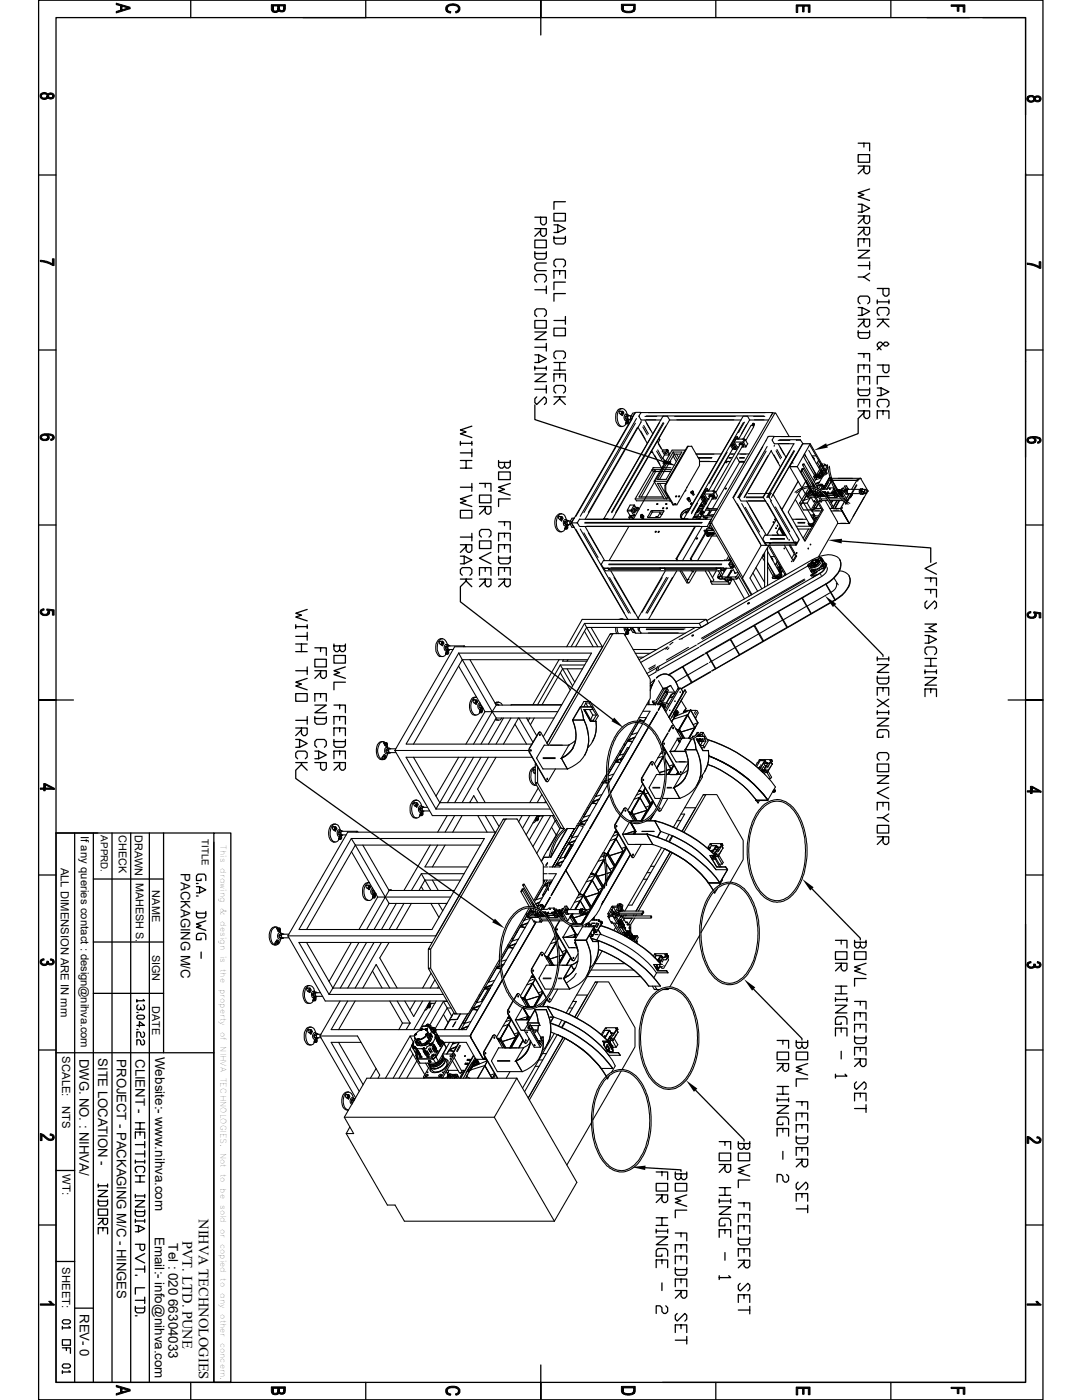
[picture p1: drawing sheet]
<svg xmlns="http://www.w3.org/2000/svg" width="216mm" height="279mm" viewBox="0 0 216 279" stroke-linecap="round" stroke-linejoin="round" font-family="sans-serif">
<defs><g id="words">
<g font-size="2.9">
<text x="39.7" y="243.2" transform="rotate(90 39.7 243.2)">NIHVA TECHNOLOGIES</text>
<text x="36.4" y="247.7" transform="rotate(90 36.4 247.7)">PVT. LTD. PUNE</text>
</g>
<g font-size="2.7">
<text x="30.9" y="210.9" transform="rotate(90 30.9 210.9)">Website:- www.nihva.com</text>
<text x="30.9" y="246.8" transform="rotate(90 30.9 246.8)">Email:- info@nihva.com</text>
<text x="33.6" y="248.1" transform="rotate(90 33.6 248.1)">Tel : 020 66304033</text>
</g>
<g font-size="2.6">
<text x="36.1" y="174.3" transform="rotate(90 36.1 174.3)">PACKAGING M/C</text>
<text x="15.9" y="211.3" transform="rotate(90 15.9 211.3)">DWG. NO. : NIHVA/</text>
<text x="19.6" y="211.2" transform="rotate(90 19.6 211.2)">SITE LOCATION -</text>
<text x="23.3" y="211.4" transform="rotate(90 23.3 211.4)">PROJECT - PACKAGING M/C - HINGES</text>
<text x="27" y="211.4" transform="rotate(90 27 211.4)">CLIENT -</text>
<text x="15.9" y="262.3" transform="rotate(90 15.9 262.3)">REV- 0</text>
</g>
<g font-size="2.2">
<text x="16.1" y="166.8" transform="rotate(90 16.1 166.8)">If any queries contact : design@nihva.com</text>
<text x="23.7" y="166.6" transform="rotate(90 23.7 166.6)">CHECK</text>
<text x="26.9" y="166.7" transform="rotate(90 26.9 166.7)">DRAWN</text>
<text x="12.1" y="173.1" transform="rotate(90 12.1 173.1)">ALL DIMENSION ARE IN mm</text>
<text x="27.1" y="176.1" transform="rotate(90 27.1 176.1)">MAHESH S.</text>
<text x="30.4" y="177.7" transform="rotate(90 30.4 177.7)">NAME</text>
<text x="30.4" y="190.5" transform="rotate(90 30.4 190.5)">SIGN</text>
<text x="30.4" y="200.8" transform="rotate(90 30.4 200.8)">DATE</text>
<text x="12.4" y="210.8" transform="rotate(90 12.4 210.8)">SCALE:</text>
<text x="12.4" y="220.7" transform="rotate(90 12.4 220.7)">NTS</text>
<text x="12.4" y="234.4" transform="rotate(90 12.4 234.4)">WT:</text>
<text x="12.4" y="252.9" transform="rotate(90 12.4 252.9)">SHEET:</text>
</g>
<g font-size="1.9">
<text x="20.2" y="166.7" transform="rotate(90 20.2 166.7)">APPRD.</text>
<text x="40.3" y="167.5" transform="rotate(90 40.3 167.5)">TITLE</text>
</g>
<g font-size="1.6">
<text x="44" y="168.7" transform="rotate(90 44 168.7)">This</text>
<text x="44" y="173.3" transform="rotate(90 44 173.3)">drawing</text>
<text x="44" y="181.3" transform="rotate(90 44 181.3)">&amp;</text>
<text x="44" y="183.9" transform="rotate(90 44 183.9)">design</text>
<text x="44" y="190.7" transform="rotate(90 44 190.7)">is</text>
<text x="44" y="193.4" transform="rotate(90 44 193.4)">the</text>
<text x="44" y="197.4" transform="rotate(90 44 197.4)">property</text>
<text x="44" y="205.9" transform="rotate(90 44 205.9)">of</text>
<text x="44" y="208.8" transform="rotate(90 44 208.8)">NIHVA</text>
<text x="44" y="215.1" transform="rotate(90 44 215.1)">TECHNOLOGIES.</text>
<text x="44" y="230" transform="rotate(90 44 230)">Not</text>
<text x="44" y="234.2" transform="rotate(90 44 234.2)">to</text>
<text x="44" y="237.1" transform="rotate(90 44 237.1)">be</text>
<text x="44" y="240.4" transform="rotate(90 44 240.4)">sold</text>
<text x="44" y="245.2" transform="rotate(90 44 245.2)">or</text>
<text x="44" y="248.2" transform="rotate(90 44 248.2)">copied</text>
<text x="44" y="255.1" transform="rotate(90 44 255.1)">to</text>
<text x="44" y="258.1" transform="rotate(90 44 258.1)">any</text>
<text x="44" y="262.3" transform="rotate(90 44 262.3)">other</text>
<text x="44" y="268" transform="rotate(90 44 268)">concern.</text>
</g>
</g></defs>
<g fill="none" stroke="#000" stroke-width=".25">
<path d="M7.7 0h200.4v279.4h-200.4zM11.2 3.5h193.4v272.4h-193.4zM38.1 0v3.5M73 0v3.5h-12.5M107.9 0v7M142.8 0v3.5M177.8 0v3.5M185 3.5h8.5M196.1 3.5h8.5M204.6 3.5v19.4M7.7 34.9h3.5M171.2 30.9h2.3v1.5h-2.3z"/>
<path d="M171.2 28.6h2.3v1.5M171.2 33.1h2.3v1.2l-.4 .4h-.3l-.4-.4v-1.2M172.4 28.6v.7M172.4 33.5l-1.2 1.2M173.5 37.7l-2.3 .8 1.2 .4-1.2 .3 2.3 .8M204.6 34.6v56.6M204.6 34.9h3.5M106.7 47.9h2.3v1.5h-2.3zM106.7 50.2v1.2l.4 .3h1.5l.4-.3v-1.2M106.7 50.6h2.3M106.7 57.8h2.3M106.7 43.3h2.3v1.2l-.4 .4h-.4l-.3-.4v-1.2"/>
<path d="M106.7 45.6h2.3v1.2l-.4 .4h-.4l-.3-.4v-1.2M107.1 56.3l-.4-.4v-.7l.4-.4h1.5l.4 .4v.7l-.4 .4M107.9 46l-1.2 1.2M109 52.5h-1.9l-.4 .4v.7l.4 .4h1.9M109 57.1v1.5M110.5 42.6h2.3v1.5h-2.3zM110.5 44.9h.8l1.5 .7-1.5 .8h-.8M110.5 47.2v1.1l.4 .4h1.5l.4-.4v-1.1M110.5 55.5v-1.5h2.3v1.5M110.5 47.5h2.3M110.9 53.3l-.4-.4v-.8l.4-.4h1.5l.4 .4v.8l-.4 .4M111.3 44.9v1.5"/>
<path d="M111.7 54v.8M112.8 40.3h-2.3v1.5M112.8 56.3h-2.3v1.5M112.8 58.6h-2.3v1.5M171.2 40.8h.8l1.5 .8-1.5 .7h-.8M171.2 43.1h2.3v1.1l-.4 .4h-.3l-.4-.4v-1.1M171.2 45.4h2.3v1.1l-.4 .4h-.3l-.4-.4v-1.1M171.2 49.2v-1.5h2.3v1.5M171.2 50h2.3l-2.3 1.5h2.3M171.2 53h2.3M172 40.8v1.5M172.4 47.7v.7"/>
<path d="M172.4 43.5l-1.2 1.1M172.4 45.8l-1.2 1.1M172.4 55.3l1.1 .7M173.5 54.5l-1.1 .8h-1.2M173.5 52.2v1.6M175 57.6h2.4v1.1l-.4 .4h-.4l-.4-.4v-1.1M175 59.9v.7M177.4 59.9v.7M7.7 69.8h3.5M106.7 64h2.3v1.5h-2.3zM106.7 66.3h2.3l-2.3 1.5h2.3M106.7 70.8h.8l1.5 .8-1.5 .7h-.8"/>
<path d="M106.7 74.6h2.3l-2.3 1.6h2.3M106.7 69.3h2.3M106.7 73.5h2.3M106.7 73.1v.8M106.7 77.7h2.3M107.1 63.2l-.4-.4v-.8l.4-.4h1.5l.4 .4v.8l-.4 .4M107.1 79.2l-.4 .4v.7l.4 .4 1.5-1.5 .4 .4v.7l-.4 .4M107.5 70.8v1.5M109 68.5v1.6M109 73.1v.8M109 76.9v1.5M110.5 65.5h2.3v1.5h-2.3z"/>
<path d="M110.5 64h2.3M110.5 76.2v-1.6h2.3v1.6M110.5 72.3h2.3M110.5 73.9h2.3M110.5 79.2h2.3M110.9 71.6l-.4-.4v-.8l.4-.3h1.5l.4 .3v.8l-.4 .4M110.9 78.4l-.4-.3v-.8l.4-.4h1.5l.4 .4v.8l-.4 .3M111.7 79.2v.4l1.1 1.1M111.7 72.3v1.6M111.7 74.6v.8M111.7 79.6l-1.2 1.1M112.8 63.2v1.5"/>
<path d="M171.2 61.4h.8l1.5 .7-1.5 .8h-.8M171.2 63.7h2.3v1.2l-.4 .3h-.3l-.4-.3v-1.2M171.2 66v1.1l.4 .4h1.5l.4-.4v-1.1M171.2 70.6h2.3v1.5M171.2 74.4v-1.5h2.3v1.5M171.2 76.7v-1.6h2.3v1.6M171.2 77.4v1.2l.4 .4h1.5l.4-.4v-1.2M171.2 66.4h2.3M171.2 77.8h2.3M171.6 60.6l-.4-.4v-.7l.4-.4h1.5l.4 .4v.7l-.4 .4M172 61.4v1.5M172.4 70.6v.7"/>
<path d="M172.4 72.9v.7M172.4 75.1v.8M172.4 79.7v.8M172.4 64.1l-1.2 1.1M175 69.8l1.6-1.5h.4l.4 .4-.4 .3h-.4l-.8-.7h-.4l-.4 .4v.3l.8 .8M175 72.9h2.4v1.1l-.4 .4h-.4l-.4-.4v-1.1M175 77.4h.8l1.6 .8-1.6 .8h-.8M175 60.2h2.4M175 63.7h2.4M175.4 62.9l-.4-.4v-.7l.4-.4h1.6l.4 .4v.7l-.4 .4M175.8 77.4v1.6M176.2 63.7v.4l1.2 1.1"/>
<path d="M176.2 64.1l-1.2 1.1M177.4 75.1h-2.4v1.6M204.6 69.8h3.5M91.9 88.5h2.2M91.9 88.1v.8M91.9 90.4h2.2M91.9 91.9h2.2M91.9 93.4h2.2M91.9 97.2h2.2M93 91.9v1.5M94.1 85l-2.2 .8 1.1 .4-1.1 .4 2.2 .7M94.1 98.8l-2.2 .8 1.1 .3-1.1 .4 2.2 .8"/>
<path d="M94.1 88.1v.8M94.1 89.6v1.5M94.1 96.5v1.5M95.7 96.5h2.3v1.5M95.7 98.8h2.3v1.5h-2.3zM96.8 96.5v.7M99.5 94.2h2.3v1.5h-2.3zM99.5 91.9v1.1l.4 .4h.4l.4-.4v-.7M99.5 92.3h2.3M101.8 96.5l-2.3 .7 1.2 .5-1.2 .3 2.3 .8M101.8 99.6h-2.3v1.5M101.8 91.9v1.1l-.4 .4h-.4l-.3-.4"/>
<path d="M106.7 80.8v2.9l25.6 8.4M127.5 99.2h4.8M133.2 99.2l-.2 .4M157.6 93.1h1.5M159.3 96.1l-3.3 5.6M160.2 88.6h1.5M169.5 98.5l-1.8 3M171.2 83.6v2.9l-6.2 2.4M171.2 81.2v-1.5h2.3v1.5M171.2 82h2.3v1.1l-.4 .4h-.3l-.4-.4v-1.1M172.4 82.4l-1.2 1.1M175 83.5v-1.5h2.4v1.5"/>
<path d="M175.4 81.2l-.4-.3v-.8l.4-.4h1.6l.4 .4v.8l-.4 .3M176.2 82v.8M7.7 104.8h3.5M91.9 117.2v2.9l30.4 23.5M91.9 108.7h2.2v1.2l-.3 .3h-.4l-.4-.3v-1.2M91.9 111h.7l1.5 .8-1.5 .7h-.7M91.9 107.2h2.2M91.9 115.6h2.2M91.9 101.9h2.2v1.5h-2.2zM92.2 114.8l-.3-.4v-.7l.3-.4h1.6l.3 .4v.7l-.3 .4M92.6 111v1.5M93 115.6v.4l1.1 1.1"/>
<path d="M93 109.1l-1.1 1.1M93 116l-1.1 1.1M94.1 106.4v1.5M95.7 114.8v-1.5h2.3v1.5M95.7 115.6h2.3v1.1l-.4 .4h-.4l-.4-.4v-1.1M95.7 107.9h2.3v1.6h-2.3zM95.7 101.1h2.3v1.1l-.4 .4h-.4l-.4-.4v-1.1M96.1 107.2l-.4-.4v-.8l.4-.3h1.5l.4 .3v.8l-.4 .4M96.8 113.3v.7M96.8 116l-1.1 1.1M96.8 101.5l-1.1 1.1M98 110.2l-2.3 1.2 2.3 1.1"/>
<path d="M99.5 104.1h2.3v1.6M99.5 107.9v-1.5h2.3v1.5M99.5 110.2v-1.5h2.3v1.5M99.5 111v1.1l.4 .4h1.5l.4-.4v-1.1M99.5 114.8v-1.5h2.3v1.5M99.5 115.6h2.3v1.1l-.4 .4h-.4l-.3-.4v-1.1M99.5 111.4h2.3M100.7 104.1v.8M100.7 106.4v.8M100.7 108.7v.8M100.7 113.3v.7M100.7 116l-1.2 1.1"/>
<path d="M154.9 103.7l-1.8 3.1M155 106.2l.3 .6M155.5 105.4l.8 1.4M155.6 105.2l.9 1.6M158.9 106.7l.6 1-.7 1.1M159.6 100.4h1.5M160.3 101.8h1.5M168 108l17.7 1.3v2.9M184.6 115.4h2.3v1.5M184.6 117.6h2.3v1.6M185 119.9l-.4 .4v.8l.4 .4 1.5-1.6 .4 .4v.8l-.4 .4M185.7 115.4v.7"/>
<path d="M185.7 117.6v.8M186.9 112.3l-2.3 1.2 2.3 1.1M204.6 104.8h3.5M7.7 139.7h6.9M59 138.4h2.3v1.6h-2.3zM59 125.1h2.3M59 124.7v.7M59 127h2.3M59 128.5h2.3M59 130h2.3M59 133.9h2.3M60.2 128.5v1.5"/>
<path d="M61.3 121.6l-2.3 .8 1.2 .4-1.2 .3 2.3 .8M61.3 135.4l-2.3 .7 1.2 .4-1.2 .4 2.3 .8M61.3 124.7v.7M61.3 126.2v1.6M61.3 133.1v1.5M62.8 131.6h2.3v1.5h-2.3zM62.8 133.9h2.3v1.1l-.4 .4h-.4l-.3-.4v-1.1M62.8 140v-1.6h2.3v1.6M62.8 129.3h2.3v1.5M64 138.4v.8M64 134.2l-1.2 1.2M64 129.3v.7"/>
<path d="M66.6 128.5v1.2l.4 .3h.4l.4-.3v-.8M66.6 128.9h2.3M66.6 130.8h2.3v1.5h-2.3zM68.9 128.5v1.2l-.4 .3h-.3l-.4-.3M68.9 133.1l-2.3 .8 1.2 .3-1.2 .4 2.3 .8M68.9 136.1h-2.3v1.6M166.5 120.9l9.7 9.8v.3M175 132.6h2.3l-2.3 1.6h2.3M175 135v1.1l.4 .4h1.6l.3-.4v-1.1M175 138.8v-1.6h2.3v1.6M175 131.5h2.3M175 131.1v.8"/>
<path d="M175 135.3h2.3M175 139.5l2.3 1.6M176.2 137.2v.8M177.3 131.1v.8M177.3 139.5l-2.3 1.6M184.6 124.5h2.3l-1.6 .8 1.6 .8h-2.3M184.6 126.8h.7l1.6 .8-1.6 .8h-.7M184.6 135.2h2.3l-2.3 1.5h2.3M184.6 139v-1.5h2.3v1.5M184.6 131.4h2.3M184.6 132.9h2.3M184.6 134.1h2.3"/>
<path d="M184.6 133.7v.8M185 130.6l-.4-.3v-.8l.4-.4h1.5l.4 .4v.8l-.4 .3M185.3 126.8v1.6M185.7 131.4v1.5M185.7 137.5v.8M186.9 133.7v.8M201.2 139.7h6.9M59 153.8v1.6l39.5 28.3M59 145.3h2.3v1.1l-.4 .4h-.4l-.3-.4v-1.1M59 147.6h.8l1.5 .8-1.5 .7h-.8M59 143.8h2.3M59 152.2h2.3"/>
<path d="M59.4 151.4l-.4-.4v-.7l.4-.4h1.5l.4 .4v.7l-.4 .4M59.8 147.6v1.5M60.2 152.2v.4l1.1 1.1M60.2 145.7l-1.2 1.1M60.2 152.6l-1.2 1.1M61.3 143v1.5M62.8 140.7h2.3l-2.3 1.5h2.3M62.8 143v1.1l.4 .4h1.5l.4-.4v-1.1M62.8 149.9h.8l1.5 .8-1.5 .7h-.8M62.8 152.2h2.3v1.1l-.4 .4h-.4l-.3-.4v-1.1M62.8 143.4h2.3M63.2 149.1l-.4-.3v-.8l.4-.4h1.5l.4 .4v.8l-.4 .3"/>
<path d="M63.6 149.9v1.5M66.6 140.7h2.3v1.5M66.6 144.5v-1.5h2.3v1.5M66.6 146.8v-1.5h2.3v1.5M66.6 147.6v1.2l.4 .3h1.5l.4-.3v-1.2M66.6 151.4v-1.5h2.3v1.5M66.6 152.2h2.3v1.1l-.4 .4h-.3l-.4-.4v-1.1M66.6 148h2.3M67.8 140.7v.8M67.8 143v.8M67.8 145.3v.7M67.8 149.9v.8"/>
<path d="M67.8 152.6l-1.2 1.1M175 152.5h2.3v1.5h-2.3zM175 154.8h2.3l-2.3 1.5h2.3M175 143.3h2.3l-2.3 1.6h2.3M175 141.8v.8M175 142.2h2.3M175.4 151.7l-.4-.4v-.7l.4-.4h1.6l.3 .4v.7l-.3 .4M176.2 146.8v.4h-1.2v-1.2l.4-.4h1.6l.3 .4v1.2M177.3 157.1l-2.3 1.1 2.3 1.2M177.3 141.8v.8M7.7 174.6h3.5M14.9 166.2v109.7"/>
<path d="M18.6 166.2v109.7M18.6 175.4h14M22.4 166.2v109.7M26.1 166.2v109.7M29.8 166.2v109.7M32.6 166.2v43.9M39.2 177h.6l1.3 .6-1.3 .6h-.6M39.2 176.3h.3M39.2 178.8h.3M39.8 177v1.2M40.1 175.4v.3h-.9v-.9l.3-.3h1.3l.3 .3v.9M42.7 166.2h3.4v109.7h-3.4z"/>
<path d="M42.7 166.2h-31.5v109.7h34.9M42.7 168.1v42M162 177.4l9.7 9.8v.4M175 164.7h2.3v1.5h-2.3zM175 161.7v-1.6h2.3v1.6M175 167h2.3v1.1l-.3 .4h-.4l-.4-.4v-1.1M176.2 160.1v.8M176.2 163.2l1.1 .8M176.2 167.4l-1.2 1.1M177.3 162.4l-1.1 .8h-1.2M204.6 174.6h3.5M18.6 198.2h14"/>
<path d="M18.6 188h14M27.3 199.5v.5M28.6 199.5l.2 .2h-1.5M39.2 181.9v.9l.3 .4h1.3l.3-.4v-.9M39.2 182.2h1.9M40.1 187.2v.3h-.9v-.9l.3-.3h1.3l.3 .3v.9M40.1 190v1.3M41.1 183.8l-1.9 .6 .9 .3-.9 .3 1.9 .7M150.4 197.4l9.6 9.9v.3M166.7 187.7h2.3v1.5M166.7 192.2h2.3v1.2l-.4 .4h-.4l-.3-.4v-1.2M166.7 196.8h2.3"/>
<path d="M166.7 198.3h2.3M166.7 199.5h2.3M166.7 199.1v.8M166.7 189.9h2.3v1.6h-2.3zM167.9 187.7v.7M167.9 196.8v1.5M167.9 192.6l-1.2 1.2M169 199.1v.8M170.5 189.9h2.3v1.6h-2.3zM170.5 187.7v1.1l.4 .4h.4l.4-.4v-.8M170.5 188h2.3M170.5 199.9h2.3v1.5"/>
<path d="M171.7 199.9v.7M172.8 187.7v1.1l-.4 .4h-.4l-.3-.4M172.8 192.2l-2.3 .8 1.2 .4-1.2 .4 2.3 .7M172.8 195.3h-2.3v1.5M204.6 184.4v91.5h-72.4M7.7 209.6h3.5M11.2 210.1h31.5v65.8M27.3 204.6h1.5l-1-.7v1M27.3 205.4h.3M27.3 202.1h.3M27.6 202.6h1l.2 .3v.2l-.2 .3h-1l-.3-.3v-.2zM27.6 200.5l-.3 .3v.5l.3 .2h.2l.3-.2"/>
<path d="M28.6 206l.2 .2v.5l-.2 .3h-.3l-.2-.3v-.5l-.3-.2h-.5v1M28.6 207.5l.2 .3v.5l-.2 .2h-.3l-.2-.2v-.5l-.3-.3h-.5v1M28.6 200.5l.2 .3v.5l-.2 .2h-.3l-.2-.2v-.3M138.8 217.6l9.7 9.9v.3M155.1 207.6h2.3v1.6M155.1 212.3h2.3v1.1l-.4 .4h-.4l-.4-.4v-1.1M155.1 216.8h2.3M155.1 218.4h2.3M155.1 219.5h2.3M155.1 219.1v.8M155.1 210h2.3v1.5h-2.3zM156.2 207.6v.8"/>
<path d="M156.2 216.8v1.6M156.2 212.6l-1.1 1.2M157.4 219.1v.8M158.9 210h2.3v1.5h-2.3zM158.9 207.6v1.2l.4 .4h.3l.4-.4v-.8M158.9 208h2.3M158.9 219.9h2.3v1.5M160 219.9v.7M161.2 207.6v1.2l-.4 .4h-.4l-.4-.4M161.2 212.3l-2.3 .7 1.1 .4-1.1 .4 2.3 .7M161.2 215.3h-2.3v1.5M166.7 200.6h2.3l-2.3 1.5h2.3"/>
<path d="M166.7 206.8v-1.6h2.3v1.6M166.7 214.4v.7M167.9 204v.4h-1.2v-1.1l.4-.4h1.5l.4 .4v1.1M167.9 205.2v.8M167.9 209.8v1.5M168.6 214.4l.4 .4h-2.3M170.5 203.7v-1.6h2.3v1.6M170.5 206v-1.6h2.3v1.6M170.5 206.8v1.1l.4 .4h1.5l.4-.4v-1.1M170.5 210.6v-1.6h2.3v1.6M170.5 211.3h2.3v1.2l-.4 .4h-.4l-.3-.4v-1.2M170.5 219.7v-1.5h2.3v1.5"/>
<path d="M170.5 207.1h2.3M170.9 215.9l-.4 .4v.7l.4 .4 1.5-1.5 .4 .4v.7l-.4 .4M171.7 202.1v.8M171.7 204.4v.8M171.7 209v.8M171.7 218.2v.7M171.7 211.7l-1.2 1.2M204.6 209.6h3.5M11.2 233.6h3.7M19.6 237.6h1.9l-1.9 1.2h1.9M19.6 239.4v1l.3 .3h1.3l.3-.3v-1M19.6 236.6h1.9"/>
<path d="M19.6 236.3v.6M19.6 239.7h1.9M21.5 236.3v.6M27 227.2v-1.3h1.9v1.3M27 239.6h1.9l-1.9 1.3h1.9M27 224.1h1.9M27 225.3h1.9M27 231.5v.7M27 238.4v.6M27 228.4h1.9M27 230.3h1.9M27 231.9h1.9"/>
<path d="M27 234.7h1.9M27 235.9h1.9M27 238.7h1.9M27.3 234l-.3-.3v-.6l.3-.3h1.3l.3 .3v.6l-.3 .3M27.9 224.1v1.2M27.9 225.9v.7M27.9 234.7v1.2M28.9 227.8v1.3M28.9 229.7v1.2M28.9 231.5v.7M28.9 238.4v.6M128.8 233l7.1 .5v.3"/>
<path d="M130.9 233.9h2.3v1.5M130.9 236.2h2.3v1.5h-2.3zM130.9 238.5h2.3v1.1l-.4 .4h-.3l-.4-.4v-1.1M132.1 233.9v.8M132.1 238.8l-1.2 1.2M134.7 236.2h2.3v1.5h-2.3zM134.7 233.9v1.1l.4 .4h.4l.4-.4v-.7M134.7 234.3h2.3M137 238.5l-2.3 .7 1.2 .4-1.2 .4 2.3 .7M137 233.9v1.1l-.3 .4h-.4l-.4-.4M143.5 227.8h2.3v1.6M143.5 230.1h2.3v1.5h-2.3z"/>
<path d="M143.5 232.4h2.3v1.2l-.4 .4h-.4l-.3-.4v-1.2M143.5 237h2.3M143.5 238.5h2.3M143.5 239.7h2.3M143.5 239.3v.8M144.7 227.8v.8M144.7 237v1.5M144.7 232.8l-1.2 1.2M145.8 239.3v.8M147.3 227.8v1.2l.4 .4h.4l.4-.4v-.8M147.3 228.2h2.3M147.3 230.1h2.3v1.5h-2.3z"/>
<path d="M149.6 227.8v1.2l-.4 .4h-.4l-.3-.4M149.6 232.4l-2.3 .8 1.2 .4-1.2 .4 2.3 .7M149.6 235.5h-2.3v1.5M155.1 220.6h2.3l-2.3 1.6h2.3M155.1 226.7v-1.5h2.3v1.5M156.2 224.1v.4h-1.1v-1.2l.3-.4h1.6l.4 .4v1.2M156.2 225.2v.8M156.2 229.8v1.6M157 234.4l.4 .4v.7l-.4 .4h-.4l-.4-.4v-.7l-.4-.4h-.7v1.5M158.9 223.7v-1.5h2.3v1.5M158.9 226v-1.5h2.3v1.5M158.9 226.7v1.2l.4 .4h1.5l.4-.4v-1.2"/>
<path d="M158.9 230.6v-1.6h2.3v1.6M158.9 231.4h2.3v1.1l-.4 .4h-.4l-.4-.4v-1.1M158.9 239.7v-1.5h2.3v1.5M158.9 227.1h2.3M159.3 235.9l-.4 .4v.8l.4 .3 1.5-1.5 .4 .4v.8l-.4 .3M160 222.2v.7M160 224.5v.7M160 229v.8M160 238.2v.8M160 231.7l-1.1 1.2M170.5 221.2h2.3M172.8 220.5v1.5"/>
<path d="M7.7 244.5h3.5M11.2 251.8h3.7M19.6 241.3h1.9v1.2h-1.9zM19.6 243.2h1.9v.9l-.3 .3h-.4l-.3-.3v-.9M19.6 246.3v-1.3h1.9v1.3M20.5 243.5l-.9 .9M20.5 245v.7M27 241.5v.9l.3 .3h1.3l.3-.3v-.9M27 244.6h.6l1.3 .6-1.3 .6h-.6M27 248.3h1.9v1l-.3 .3h-.3l-.4-.3v-1M27 243.3v.7M27 241.8h1.9"/>
<path d="M27 243.7h1.9M27 253.3h1.9M27 254.5h.3M27 259.5h1.9M27.6 244.6v1.2M28.9 250.2l-1.9 .9 1.9 1M28.9 257h-1.9v1.3M28.9 243.3v.7M28.9 252.6v1.3M28.9 258.9v1.2M130.9 246.8h2.3l-2.3 1.6h2.3M130.9 253v-1.5h2.3v1.5"/>
<path d="M130.9 243h2.3M130.9 244.6h2.3M130.9 245.7h2.3M130.9 245.3v.8M132.1 250.3v.4h-1.2v-1.1l.4-.4h1.5l.4 .4v1.1M132.1 243v1.6M132.1 251.5v.7M132.1 256v1.6M133.2 245.3v.8M134.7 246.1h2.3v1.6M134.7 249.9v-1.5h2.3v1.5M134.7 252.2v-1.5h2.3v1.5"/>
<path d="M134.7 253v1.1l.4 .4h1.6l.3-.4v-1.1M134.7 256.8v-1.5h2.3v1.5M134.7 257.6h2.3v1.1l-.3 .4h-.4l-.4-.4v-1.1M134.7 253.4h2.3M135.9 246.1v.7M135.9 248.4v.8M135.9 250.7v.8M135.9 255.3v.7M135.9 257.9l-1.2 1.2M137 241.5h-2.3v1.5M143.5 240.8h2.3l-2.3 1.6h2.3M143.5 246.9v-1.5h2.3v1.5"/>
<path d="M143.5 254.6v.8M144.7 244.3v.3h-1.2v-1.1l.4-.4h1.5l.4 .4v1.1M144.7 245.4v.8M144.7 250v1.5M145.4 254.6l.4 .4h-2.3M147.3 240.1h2.3v1.5M147.3 243.9v-1.5h2.3v1.5M147.3 246.2v-1.6h2.3v1.6M147.3 246.9v1.2l.4 .4h1.5l.4-.4v-1.2M147.3 250.7v-1.5h2.3v1.5M147.3 251.5h2.3v1.1l-.4 .4h-.4l-.3-.4v-1.1M147.3 259.9v-1.5h2.3v1.5"/>
<path d="M147.3 247.3h2.3M147.7 256.1l-.4 .4v.8l.4 .3 1.5-1.5 .4 .4v.8l-.4 .3M148.5 240.1v.7M148.5 242.4v.7M148.5 244.6v.8M148.5 249.2v.8M148.5 258.4v.8M148.5 251.9l-1.2 1.1M158.9 241.3h2.3M161.2 240.5v1.5M204.6 244.5h3.5M12.4 263.7l.3-.3h1.1l.3 .3v.2l-.3 .3h-1.1l-.3-.3z"/>
<path d="M12.4 267.4h1.7v1.1h-1.7zM12.4 269h1.7v1.1M12.4 264.7v.6M12.4 273.6v.5M12.7 272.2h1.1l.3 .3v.3l-.3 .2h-1.1l-.3-.2v-.3zM13.3 269v.5M13.8 264.7l.3 .3h-1.7M13.8 273.6l.3 .2h-1.7M14.9 261.1h3.7M27 260.7v1l.3 .3h1.3l.3-.3v-1M27 261.1h1.9M27 262.6h.3"/>
<path d="M38.1 275.9v3.5M73 275.9v3.5M107.9 272.4v7M132.8 260.6l.4 .4v.7l-.4 .4h-.3l-.4-.4v-.7l-.4-.4h-.8v1.5M134.7 265.9v-1.5h2.3v1.5M134.7 267.5h2.3M135.1 262.1l-.4 .4v.8l.4 .4 1.6-1.6 .3 .4v.8l-.3 .4M135.9 264.4v.8M137 266.7v1.5M142.8 275.9v3.5M147.3 261.5h2.3M149.6 260.7v1.5"/>
<path d="M177.8 275.9v3.5"/>
</g>
<g fill="#000" stroke="#000" stroke-width=".2">
<path d="M8.1 18.8l.2-.1v.5a.59 .59 0 0 0 .5 .4 .59 .59 0 0 0 .6-.5v.5a.78 .78 0 0 1-1 .1 .78 .78 0 0 1-.3-.9z" fill-rule="evenodd"/>
<path d="M9.7 19.2a.44 .44 0 0 0 .4 .3 .44 .44 0 0 0 .4-.4v.5l-.3 .2-.5-.2z" fill-rule="evenodd"/>
<path d="M8.3 18.6a.83 .83 0 0 1 1.2 .3 .65 .65 0 0 1 1-.3 .65 .65 0 0 1 0 1v-.5a.43 .43 0 0 0-.4-.3 .43 .43 0 0 0-.4 .4v.4l-.2-.2-.1 .2v-.5a.61 .61 0 0 0-.6-.3 .61 .61 0 0 0-.5 .4z" fill-rule="evenodd"/>
<path d="M23.2 .6l2.8 .8v.3l-1.7-.5-.3 .8v-.9l-.8-.2z" fill-rule="evenodd"/>
<path d="M23.2 2.3l.8-.3 .3-.8v.7l1.3-.3 .4 .1-2.8 .9z" fill-rule="evenodd"/>
<path d="M54.5 1.2v.5a.47 .47 0 0 0 .4 .5 .47 .47 0 0 0 .5-.5l.1 .6-.4 .2-.7-.1z" fill-rule="evenodd"/>
<path d="M55.8 1.2v.5a.43 .43 0 0 0 .4 .4 .43 .43 0 0 0 .4-.5v.7h-.7l-.2-.1z" fill-rule="evenodd"/>
<path d="M54.1 .9h2.8v1.1l-.3 .3v-1.1h-.8l-.1 1-.1-.1-.1 .2-.1-1.1h-.9l-.1 1.2-.3-.5z" fill-rule="evenodd"/>
<path d="M89.2 1.7l.3 .5 .5 .1-.1 .3-.7-.3z" fill-rule="evenodd"/>
<path d="M91.5 1.7v.7l-.5 .2-.1-.3 .5-.2z" fill-rule="evenodd"/>
<path d="M89.2 1.1l1-.3 .9 .1 .7 .6v.5l-.3 .4v-.7a1.2 1.2 0 0 0-1.7-.6l-.5 .3-.1 .9-.3-.4v-.4z" fill-rule="evenodd"/>
<path d="M124.3 1.1v.5a.86 .86 0 0 0 1.3 .6 .75 .75 0 0 0 .8-.7l.1 .8-.7 .2h-.8l-.7-.2z" fill-rule="evenodd"/>
<path d="M124 .8h2.7v1.1l-.2 .4-.1-1.2h-2.1v1.2l-.3-.5z" fill-rule="evenodd"/>
<path d="M158.9 1h2.7v1.5h-.3v-1.3h-.9v1.2h-.3v-1.2h-.9v1.3h-.3z" fill-rule="evenodd"/>
<path d="M189.8 1h2.7v1.4h-.3v-1.1h-.9v.9h-.3v-.9h-1.2z" fill-rule="evenodd"/>
<path d="M205.2 19.2l.1-.1a.82 .82 0 0 1 1.2 .3 .65 .65 0 0 1 .9-.2 .65 .65 0 0 1 .1 1l-.1-.5a.43 .43 0 0 0-.4-.3 .43 .43 0 0 0-.4 .3v.5l-.1-.2-.2 .2v-.5a.57 .57 0 0 0-.6-.4 .57 .57 0 0 0-.5 .4z" fill-rule="evenodd"/>
<path d="M205 19.4l.1-.2 .1 .5a.57 .57 0 0 0 .5 .5 .57 .57 0 0 0 .6-.5v.5a.8 .8 0 0 1-1 .1 .8 .8 0 0 1-.3-.9z" fill-rule="evenodd"/>
<path d="M206.6 19.7a.43 .43 0 0 0 .4 .4 .43 .43 0 0 0 .4-.4l.1 .5-.3 .1-.6-.1z" fill-rule="evenodd"/>
<path d="M8 51.9l1.2 .2 1.3 .6v-1.1h.3v1.4l-1.6-.6-1.2-.2z" fill-rule="evenodd"/>
<path d="M205 52.5l1.2 .2 1.1 .6v-1.1h.4v1.4h-.3l-1.4-.7-1-.1z" fill-rule="evenodd"/>
<path d="M8.3 87.3a.72 .72 0 0 0 1.2 0l.1 .5-.4 .1-.8-.1h-.1z" fill-rule="evenodd"/>
<path d="M9.5 86.8a.54 .54 0 0 1 .1 1z" fill-rule="evenodd"/>
<path d="M8.2 86.8l.6-.2h1.3l.5 .2-.1 .5a.94 .94 0 0 0-1-.5l-.1 .2h-.1a.74 .74 0 0 0-1 .3v.5a.58 .58 0 0 1-.1-1z" fill-rule="evenodd"/>
<path d="M10.6 86.8a.59 .59 0 0 1 .2 .7 .59 .59 0 0 1-.7 .4v-.3l.4-.2z" fill-rule="evenodd"/>
<path d="M205.2 87.8a.72 .72 0 0 0 1.3 0v.5l-.6 .2-.7-.2z" fill-rule="evenodd"/>
<path d="M206.4 87.4a.51 .51 0 0 1 .4 .4 .51 .51 0 0 1-.3 .5z" fill-rule="evenodd"/>
<path d="M205.1 87.4l.5-.2h1.3l.6 .2-.1 .4a.94 .94 0 0 0-1-.4v.2a.72 .72 0 0 0-1.2 .2v.5a.54 .54 0 0 1-.1-.9z" fill-rule="evenodd"/>
<path d="M207.5 87.4a.6 .6 0 0 1 .2 .7 .6 .6 0 0 1-.6 .4l-.1-.3 .4-.2z" fill-rule="evenodd"/>
<path d="M8.2 121.7l.6-.2v.3l-.5 .2v.6a.59 .59 0 0 1-.1-.9z" fill-rule="evenodd"/>
<path d="M8.3 122.1a.69 .69 0 0 0 .7 .5 .69 .69 0 0 0 .6-.5l.1 .6-.4 .2-1-.2z" fill-rule="evenodd"/>
<path d="M9.7 121.8a.52 .52 0 0 1 0 .8z" fill-rule="evenodd"/>
<path d="M9.4 121.5l1.4 .2v1.1h-.3v-.9l-.8-.1v.9z" fill-rule="evenodd"/>
<path d="M205.1 122.3l.6-.3v.3l-.5 .3v.6a.67 .67 0 0 1-.1-.9z" fill-rule="evenodd"/>
<path d="M205.2 122.7a.72 .72 0 0 0 .6 .4 .72 .72 0 0 0 .7-.4v.5l-.3 .2-1-.1z" fill-rule="evenodd"/>
<path d="M206.6 122.4l.2 .5-.2 .3z" fill-rule="evenodd"/>
<path d="M206.3 122.1l1.4 .2v1h-.4v-.8l-.7-.1-.1 .8z" fill-rule="evenodd"/>
<path d="M9 156.6v.7h1.3l.5 .2h-1.8z" fill-rule="evenodd"/>
<path d="M8.7 156.4h.3l1.8 .9v.2l-1.8-.9v1.2h-.3v-.3h-.7v-.2h.7z" fill-rule="evenodd"/>
<path d="M205.6 156.9h.4l1.7 1v.2l-1.7-.9v1.2h-.4v-.3h-.6v-.3h.6z" fill-rule="evenodd"/>
<path d="M206 157.2v.6h1.2l.5 .3h-1.7z" fill-rule="evenodd"/>
<path d="M8.3 191.5l.5-.2v.3l-.4 .1-.1 .3z" fill-rule="evenodd"/>
<path d="M8.1 191.6l.2-.1v.5a.61 .61 0 0 0 .5 .4 .61 .61 0 0 0 .6-.4v.5a.8 .8 0 0 1-1 .1 .8 .8 0 0 1-.3-1z" fill-rule="evenodd"/>
<path d="M9.4 191.8l.3 .1-.1 .5-.1-.1-.1 .2z" fill-rule="evenodd"/>
<path d="M10.1 191.3l.5 .2-.1 .5-.1-.3-.4-.1z" fill-rule="evenodd"/>
<path d="M9.7 191.9a.45 .45 0 0 0 .4 .4 .45 .45 0 0 0 .4-.3l.1-.5a.66 .66 0 0 1 0 1 .66 .66 0 0 1-1-.1z" fill-rule="evenodd"/>
<path d="M205.3 192l.4-.1v.3l-.4 .1-.1 .3z" fill-rule="evenodd"/>
<path d="M205.1 192.1h.1v.5a.57 .57 0 0 0 .5 .4 .57 .57 0 0 0 .6-.4v.5a.81 .81 0 0 1-1 .1 .81 .81 0 0 1-.2-1.1z" fill-rule="evenodd"/>
<path d="M206.2 192.4h.3v.6v-.1l-.2 .2z" fill-rule="evenodd"/>
<path d="M207 191.9l.5 .2-.1 .4-.1-.2-.3-.1z" fill-rule="evenodd"/>
<path d="M206.5 192.4a.45 .45 0 0 0 .5 .5 .45 .45 0 0 0 .4-.4l.1-.4a.62 .62 0 0 1 .1 .9 .62 .62 0 0 1-.9 .1l-.2-.1z" fill-rule="evenodd"/>
<path d="M8 226.2l.8 .3 .6 .6a.6 .6 0 0 0 .6 .3 .6 .6 0 0 0 .5-.5v.6a2.1 2.1 0 0 1-2.1-.9v1h-.4z" fill-rule="evenodd"/>
<path d="M10 226.3a.68 .68 0 0 1 .8 .4 .68 .68 0 0 1-.3 .8v-.7l-.1-.1-.4-.1z" fill-rule="evenodd"/>
<path d="M204.9 226.8l.7 .2 .7 .6a.63 .63 0 0 0 .6 .3 .63 .63 0 0 0 .5-.4l.1 .5a2.02 2.02 0 0 1-2.1-.8h-.1v1h-.4z" fill-rule="evenodd"/>
<path d="M206.9 226.9a.67 .67 0 0 1 .8 .3 .67 .67 0 0 1-.2 .8l-.1-.7-.5-.2z" fill-rule="evenodd"/>
<path d="M9.8 259.7l.4 .1v.4z" fill-rule="evenodd"/>
<path d="M206.7 259.7h.4v.5z" fill-rule="evenodd"/>
<path d="M8 260.2h2.2v-.3l.6 .4v.2h-2.8z" fill-rule="evenodd"/>
<path d="M23.2 276.5l2.8 .8v.3l-1.7-.5-.3 .8v-.9l-.8-.2z" fill-rule="evenodd"/>
<path d="M23.2 278.1l.8-.2 .3-.8v.7l1.3-.3 .4 .1-2.8 .8z" fill-rule="evenodd"/>
<path d="M54.5 277.1v.5a.47 .47 0 0 0 .5 .5 .47 .47 0 0 0 .4-.6l.1 .7-.9 .1-.2-.1z" fill-rule="evenodd"/>
<path d="M55.8 277.1v.4a.43 .43 0 0 0 .4 .5 .43 .43 0 0 0 .4-.5v.7l-.6 .1-.2-.2z" fill-rule="evenodd"/>
<path d="M54.1 276.8h2.8v1.1l-.3 .3v-1.1h-.8l-.1 1-.1-.1-.1 .2-.1-1.1h-.9l-.1 1.1-.3-.5z" fill-rule="evenodd"/>
<path d="M89.2 277.6a.65 .65 0 0 0 .8 .6l-.1 .3-.7-.2z" fill-rule="evenodd"/>
<path d="M90.9 278.2l.4-.2 .2-.4-.1 .7-.4 .1z" fill-rule="evenodd"/>
<path d="M89.2 276.9l.9-.3h.6l.6 .3a.8 .8 0 0 1 .2 1.3v-.6a1.2 1.2 0 0 0-1.7-.6l-.5 .3-.1 .9a.87 .87 0 0 1 0-1.3z" fill-rule="evenodd"/>
<path d="M124.3 277v.4a1.01 1.01 0 0 0 1.5 .7 .59 .59 0 0 0 .6-.7l.1 .7-.2 .2-.7 .1h-.8l-.5-.3z" fill-rule="evenodd"/>
<path d="M124 276.7h2.7v1.3l-.2 .1-.1-1.1h-2.1v1.1l-.3-.4z" fill-rule="evenodd"/>
<path d="M158.9 276.8h2.7v1.5h-.3v-1.2h-.9v1.2h-.3v-1.2h-.9v1.3h-.3z" fill-rule="evenodd"/>
<path d="M189.8 276.9h2.7v1.4h-.3v-1.2h-.9v1h-.3v-1h-1.2z" fill-rule="evenodd"/>
<path d="M204.9 260.2h2.2v-.3l.6 .4v.2h-2.8z" fill-rule="evenodd"/>
</g>
<g fill="none" stroke="#000" stroke-width=".21">
<path d="M123.6 82.1v.4M123.6 82.5h.1M123.7 82.1h.1M123.7 82v.1M123.7 82l.5 .1M123.7 82.6l.1 .1M123.8 82.7l.4 .2M123.8 82.7h.2M124.1 82.1h.2l.2 .3-.3 .5a.58 .58 0 0 1-.1-.8zM124.1 82.2l.2 .2-.1 .2-.1-.1zM124.2 81.5a1.38 1.38 0 0 1 1 1.3M124.2 81.5a1.26 1.26 0 0 0-1.3 1.6 1.79 1.79 0 0 0 1 2h.3"/>
<path d="M124.2 81.5a1.66 1.66 0 0 0-1 2.2 1.24 1.24 0 0 0 1.1 1.4l.4-.2 .2-.3M124.8 84.6h.1M124.8 84.5h.1M124.8 84.6h.5M124.8 84.5h.3M124.9 83.2l.1 .5M124.9 83.2h.3M124.9 84.2h.1M125 83.7l.3 .1 .3-.1M125 83.7h.3M125 83.1h-.2l-.1 .2 .1 .2 .2 .1M125 84.1l-.1 .1 .2 .3"/>
<path d="M125 84.1l-.2 .4M125.1 82.8l-.2 .4M125.1 82.8h.3M125.2 82.8l-.3-.2a.71 .71 0 0 0-.4 .7 .71 .71 0 0 0 .5 .6l.2-.1M125.2 83.2l.1 .5M125.2 83.8l-.2 .3M125.2 84l.1 .2v.3l-.2-.1zM125.3 83.7l.3 .1M125.3 83.8l.1 .1a.4 .4 0 0 1-.2 .7l-.1-.1M125.4 82.8l.3 .2M125.4 82.8l-.2 .4M125.8 83.2v.3h.4"/>
<path d="M125.8 83.2h.4M126 83h-.5a.4 .4 0 0 0-.2 .3 .4 .4 0 0 0 .2 .4h.5l-.2-.2M126.2 83.6l-11.3 19.5M126.7 82.4l-.5 1M126.7 82.4h-.4l-.5 .8M126.7 82.4h.1M126.7 99.6h6.9M126.7 99.6l.3 .3h6.8M126.8 84.5l-10.3 17.8M127 83.5l-11.2 19.5M127.2 85.3l-9.8 17M127.3 85.3l1.9 3.2"/>
<path d="M127.5 83.1h.1M127.8 86l.9 1.6M127.9 83.8l-.4-.7 .4-.8-1.2 .1-12.7 22M127.9 83.8h4M127.9 82.3h26.3l-.4 .7M127.9 84.1l-11.1 19.5M128.3 85.2l.9 1.6M128.4 84.9l1 1.7M128.7 83.1h2.3M128.7 83.8l1.6 2.8M128.9 83.8h2M129 83h23.4"/>
<path d="M129 84.5l.8 1.4M129.8 90.3h.1M129.9 90.3h.3M130 90l.1 .3M130 90l2.1 3.6M130.1 93.7h.1M130.1 93.7l.2 .4h3.5M130.2 90.3h.1M130.3 93.3h.1M130.5 93.3h.1M130.5 96.1l3.6-6.3h2.6l-3.6 6.3h-2.6l2 3.5M130.6 90.8l1.1 1.8"/>
<path d="M130.8 94.1l-2.8 5.1M130.9 94.1l-.3-.4-3.1 5.5M131 90l1.1 1.8M131.1 88.1l1.1 1.8M131.1 96.5h1.8M131.2 96.5l1.8 3.1M131.2 89.8l1 1.8M131.4 88.6l.5 .9M131.5 87.4l.2 .4-.3 .5M131.6 84.4l-10.4 17.9M131.6 96.5l1.6 2.7h.1M132.2 90l.4 .8"/>
<path d="M132.2 90h.1M132.3 89.8h.8l-.1 .2h-.8zM132.3 83.1l-11.8 20.4M132.3 84.3l-10.3 17.9M132.4 83.1h.8l.4 .7M132.5 84.5l-10.4 17.8M132.6 90.8l-.3 .6 .4 .7M132.6 90.8h.9M132.7 90.3l.3 .2M132.7 90.4h.2l-.1 .2M132.7 92.1h.1M132.7 90.4h.1"/>
<path d="M132.7 90.3h.1M132.7 90.4l.2 .2zM132.7 98l1.5 2.7 .2 .1M132.7 98h.1M132.7 96.8h.1M132.8 96.9h.1M132.8 90.5v.1M132.8 92.3l-5.3 9.3M132.8 85l-9.9 17.3M133 89.7l.3 .2v.1M133.1 90h.1M133.1 89.7l.2 .2"/>
<path d="M133.1 83.1h.1M133.1 89.8l.5 .8-.1 .2-.4-.8zM133.6 92.2l.1 .1h-.9M133.6 92.1l.1 .2M133.7 92.1h-1l.1 .2M133.7 92.3h.1M133.7 94.1l.1 .1M133.9 93.3h-3.6l-.2 .4M133.9 92.1l-.2 .2M134 93.7h-3.9l-3.4 5.9M134.3 90.2h1.8l-3.2 5.5h-1.7l3.1-5.5 .2 .4h1.3M134.3 91l.7 1.2"/>
<path d="M134.6 83.1h12.1M134.8 99l.2-.1v.2l-.1 .1zM135 90.6l.4 .8M135 83.8h11.4M135.2 91.7l-.7-1.1-2.9 5.1M135.4 99h.2l-.1 .2zM136.9 97.9l-.1 .1M136.9 97.5l-1.8 3.2M137 97.2v.2M137.1 99.6l.2 .2 .3-.1M137.1 99.5v.1M137.2 89.1l-4.5 7.8v1.1"/>
<path d="M137.2 99.5h.1M137.2 89.1h.8l1.6 2.7v1.1l-2.6 4.4M137.2 89.1h.1M137.2 99.5l.1 .1M137.2 99.4h.3l-.2 .2-.2-.1zM137.3 89.1l-4.5 7.7v1.2l1.6 2.8h.7M137.3 99.4l-.1 .1M137.3 99.4h.1M137.3 99.4l.1 .1M137.3 99.8h.1M137.4 99.4h.1l-.1 .2h-.3M137.4 99.3v.2h-.2"/>
<path d="M137.5 99.4l.1 .3-.3 .1M137.6 99.7l.2 .2-.2 .3-.3-.4M137.6 99.7h.1M137.9 98.3l.1 .2 .3-.1M137.9 98.2v.1M137.9 98.2h.1M138 98.2v.1M138 98.1l.1-.1 .1 .2-.3 .1zM138 98.1v.1M138 98.1l.2 .1h-.2M138 98.1l.1 .1M138.1 98.5h.1"/>
<path d="M138.2 98l.1 .2-.1 .1h-.3M138.3 98v.4l-.2 .1M138.3 98.4l.2 .3-.2 .1-.2-.3M138.3 98.3v.1M138.9 90.6h3.6M138.9 90.6h5M139.3 91.3h2.8M139.4 91.4h2.6M139.6 91.4h.1M139.6 92.1h3.4M139.6 92.1h2M139.6 92.8h.1"/>
<path d="M139.8 99.3h.2zM139.8 99.4l.4 .6-2 3.6M140 99.3l.5 .6M140 99.1h.1M140 99.2v.1M140 99.3l.5 .7M140.1 99.2l-.1-.1h.3l.5 1M140.5 99.1h.1M140.5 99l.3 .8-.3-.6zM140.5 98.6l.4-.6h1.7l-.4 .6M140.5 98.6l.6 1M140.5 98.6h1.7"/>
<path d="M140.5 99.9l.1 .2h.2M140.5 99.9v.1M140.6 99.6h.2M140.8 97.7l-1 1.5M140.9 97.5h.2l-.8 1.6h-.3zM141.1 98h.2M141.1 99.6h.3M141.1 99.6l-.3 .5M141.1 97.9h.1M141.2 97.5l.2 .5M141.4 99.6h.1M141.5 99l.1 .3"/>
<path d="M141.5 99a.53 .53 0 0 1 .6 0 .53 .53 0 0 1 .2 .6h-.3M141.6 98.8a.62 .62 0 0 1 .8 .6l-.1 .1M141.6 98.8l.1-.1 .5 .2M141.6 98.8l-.1 .2M141.6 98.8h.1M141.7 98.8l.6 .2M142.1 98h.4M142.2 98.9l-.5-.1-.2 .2M142.2 98.6l.7 .9M142.2 98.9h.1M142.2 98.9l.3 .1h-.2M142.3 98.9l.2 .1-.2 .1"/>
<path d="M142.3 98l5.4-9.3h.3l.1 .4-5.3 9.2M142.4 99.1l.2 .1M142.4 99.1h.1M142.4 99h.1M142.5 99.2v.2M142.5 99.4h.1M142.5 99.2l-.1 .2M142.6 99.1h-.2l.1 .1M142.6 98l.1 .1M142.7 98.1l-.2 .6M142.7 98.1l.5 .8-.3 .6M142.9 99.5l-.7 .1"/>
<path d="M144.7 92.3h.2M144.7 97.5l.2-.1v.1zM144.9 92.3l-.1-.1 .1 .1M144.9 97.5l-.2 .1M145.1 92.1h.4M145.1 90.3l-3.6 6.2M145.1 92.1l-.2 .2M145.4 91.4h.4M145.5 90.9l-3.4 5.7M145.5 91.3h.5M145.7 90.6h.9M145.7 92.1l-1 .1"/>
<path d="M145.8 88.9h.2M145.8 90.6h.5M145.8 89l.4 .6M146 88.9h.1M146 88.9l.5 .7M146.4 88.6h.2M146.5 89.6h-.3l-4.8 8.4M146.5 88.2h1.7M146.6 88.6l-.2 .3 .4 .5v-.2M146.6 88.6l.2 .6M146.6 89.2h.2M146.7 87.4l-.9 1.5h.2"/>
<path d="M146.8 98.3h.1M146.9 87.2h.2l-.8 1.4h-.3zM146.9 91.1l.7 1.1M147.1 87.6v-.1l.2 .1M147.1 89.2l-.2 .5h-.3l-.6-1h.3l.5 1M147.1 89.2h.3M147.1 87.5h.1M147.2 87.2l.2 .4M147.2 90.6h2.2M147.4 99.3h.1M147.5 88.6l.1-.1a.52 .52 0 0 1 .6 0 .52 .52 0 0 1 .1 .7M147.5 92.1h1.1"/>
<path d="M147.6 92.2h.9M147.6 91.4h.9M147.6 91.3h.9M147.6 92.2l-5.4 9.3M147.6 84.4l-10.4 17.9M147.6 88.9l-.1-.3a.57 .57 0 0 1 .8 .6M147.7 88.4h.2l.5 .5M147.8 92.1h.5M147.8 90.6h1M147.8 98.5l-.4 .7 .4 .7M147.9 83.8h-14.3l-11.4 19.8M147.9 100h4.9"/>
<path d="M147.9 98.5h.1M148.2 88.2l.2 .1M148.3 87.6l1.6-2.7h.3l.2 .3-1.6 2.7M148.3 83.1l-11.9 20.4M148.3 83.1h.9l.4 .7M148.3 89.2h-.2M148.3 84.3l-10.3 17.9M148.4 88.3l.4 .9M148.5 87.6h-1.6l-.4 .6 .6 1M148.5 84.2l-1.1 2.1M148.5 87.6l.2 .1M148.5 87.6l-.3 .6"/>
<path d="M148.7 87.7l.5 .9-.4 .6M148.7 87.7l-.3 .6M148.8 89.2h.1M148.8 89.2h-.6M148.9 99.3h3.5M148.9 99.2h3.4l4.4 7.6M149 84.8l-1 1.8M149 100l3.9 6.8M149.1 83.1h.1M149.2 88.6h.1M149.3 98.5h3.4M150 84.9l.4 .1"/>
<path d="M150.2 84.8l.1-.1 .1 .2M150.2 84.7h.2v.2M150.2 84.7v-.2l.3 .1v.3M150.2 84.7v.1M150.4 84.5l.1 .1M150.4 83.1h2.2M150.4 85.1h.1M150.4 84.9h.1M150.4 84.8l-.2-.1-.1 .2M150.4 84.8l-.1 .2M150.5 83.8h1.9M152.2 89.2l-5.8 10.1"/>
<path d="M152.7 98.5h.9M152.8 98.3h.1M152.9 90l-5.3 9.3M153.1 89.1l-5.9 10.2h.2M153.2 99.2h.3M153.2 90.9l-4.7 8.4M153.3 87.2l-7 12.1 5.6 9.6M153.3 87.1h1.2M153.4 83.8h-3.8l-2.2 3.8M153.5 99.2h.1M153.8 100l5 8.8h-7M153.8 98.5l-.3 .7 .4 .8"/>
<path d="M153.8 99.9h.1M153.9 90l1.8 3.2M153.9 98.4v.1M153.9 89.9l-5.4 9.4M154.1 87.9h.1M154.3 98.7l4.6 8M154.4 90.8l.9 1.6M154.5 87.1l-.4 .7 .4 .7M154.5 88.6h4l-6.3 10.7M154.5 87.1h.1M154.5 88.9v.2M154.5 87.1h5.2"/>
<path d="M154.6 82.4h-.4l-12.6 21.8M154.9 90l.8 1.6M155 89.7l1 1.7M155.3 87.9h2.3M155.3 88.6l1.6 2.8M155.5 88.5h1.9M155.6 87.8h4.1M155.7 89.3l.7 1.3M157.5 87.1l-2.7-4.7h-.2l-12.6 21.8v.3l6.2 10.7M157.6 90l-5.3 9.3M158.1 92.2l.1 .3M158.4 89.9l-5.4 9.4"/>
<path d="M158.5 90l-5.3 9.3M158.6 98.3a4.1 4.1 0 0 1 6.5 1l1.1 1.8M158.9 98.4a3.9 3.9 0 0 1 6 1l1.1 2M158.9 90.6l-5 8.7M159 87.8l.8 .1 .4 .6-6.1 10.3M159.3 98.6l3.1 5.3a.64 .64 0 0 1-.9 .6l-2.8-4.8M159.7 87.8h.1M159.8 94.1l1.7 3M159.8 94l.3-.1zM159.9 93.7l.1 .2M159.9 93.6l.4-.1-.2 .2zM160.1 93.9l1.8 3.2"/>
<path d="M160.1 92.8l2.6 4.5M160.1 92.7l.3-.1-.2 .2zM160.2 88.6l-2.6 4.5 3.1 5.5M160.3 93.5l2.1 3.7M160.3 91l2.3 3.9h.2M160.4 92.6l2.8 4.9M160.5 90.6l.3 .5M160.5 90.7h.1M160.6 90.8h.1M160.7 90.9v.1M160.7 96.1l3.3 5.7-3.5 6M160.8 98.7l.1 .2"/>
<path d="M160.9 95.9l3.4 5.9-3.7 6.2-3.3-5.8zM160.9 98.3l.1 .2M160.9 98.9l-.5 1 1.3-.5M160.9 98.9l.2 .3h2.1M160.9 98.9l-1.1 2M160.9 98.9l.4 .2M160.9 98.9h.1M161.2 98.5l.1 .1M161.2 98.5v.1M161.3 99.1h.1M161.4 89.9l2.4 4.2a.64 .64 0 0 1-1 .5l-2.3-4M161.4 92.2l1.2 2.2"/>
<path d="M161.4 97.4l-1.8 3 .7 1.4M161.5 98.9h1.5M161.6 88.8l3.2 5.6-.3 .5M161.7 97.4l.3 .6h.2M161.8 99.2l-.7 1.2 .7 1.4 .9-1.6M161.8 97.5l-.6 .8M161.8 98.7h.7l.1 .2M161.8 99.2l.5 1h1.6M161.9 97.8v.1M161.9 98.2l-.1-.2-.6 .5M161.9 97.8l-1.1 .9 .5 .4-.1-.2 1-.9M162 98h-.1"/>
<path d="M162 98l-.8 .7M162 91h.8M162.1 96.2l-.1 .2M162.1 91.1l.2 .2M162.1 97.4l.4 .7M162.2 98h.1M162.2 91.3h.1M162.2 98.2l.1 .2M162.2 98l.1 .4M162.2 96.8l.1 .2M162.3 91.3l.1 .2M162.3 96.6h-.2"/>
<path d="M162.3 98.4l-1 .7M162.3 97.1h.1M162.3 97.2h.1M162.3 97h.1M162.4 96.7l-.2 .1M162.4 96.8v.4M162.4 99.9l.2 .1zM162.4 96.9l-.1 .1M162.4 91.5l.1 .3M162.5 95.2l1.2 .1M162.5 98.1h.1M162.5 94.9l-.2 .2 .1 .1h.8"/>
<path d="M162.5 98h.1M162.6 98.7l.1 .2 .4-.1M162.6 98.2l.1 .1M162.6 95h.1M162.6 97.6l.1 .1M162.6 94.7l.2 .2M162.7 98.3h.5M162.7 98.3l-.2 .3 .1 .1M162.7 98.5l-.1 .1h.2M162.7 98.5h.2M162.7 98.5l.1 .1M162.8 95.3h.1"/>
<path d="M162.8 98.7l.1 .2M162.8 94.9l-.2 .1M162.9 97.6l-.3 .6h.4l.2-.4M162.9 98.5l-.1 .1M162.9 95h.1M162.9 98.5v.1M162.9 96.9h.4M162.9 98.6l-.3 .1M163 95.1h.1M163 95.1l.1 .1zM163 98.2l.2 .1M163 98.9l.2 .3"/>
<path d="M163 95l.1 .2M163.1 95.2h.1M163.1 95.1h.1M163.1 97.1h.1M163.1 97.2h.1M163.1 95.1l.1 .1M163.1 92.3l.5 .7M163.2 95.1h.1M163.2 95.2l-.1-.1 .1 .1M163.2 98.7h.1M163.2 98.3l-.3 .3M163.2 98.7l-.2 .2"/>
<path d="M163.2 95.1h-.1M163.2 95.2v.1M163.2 95.1l.1 .1h-.2M163.2 95v.1M163.2 95.2h.2M163.2 95.1v.1M163.2 95l-.1 .1M163.2 95.1h.3M163.2 95.1l.1 .1M163.3 95.1h.1M163.3 95.2l.1 .1zM163.3 95.1l.1 .1h-.2"/>
<path d="M163.3 96.9h.4l-.4 .7M163.3 96.9l-.2 .3M163.3 95.1l.2 .2M163.3 91.8l-.4 .7M163.3 91.9l.5 .8M163.4 95.1h.1M163.4 95.3h.1M163.4 95.1l.1 .2M163.4 98.8l1.1 .1M163.4 95.2h.2M163.4 95.1l.1 .1zM163.4 98.8h1"/>
<path d="M163.5 99.9l.1 .2zM163.5 93.2l.1-.1zM163.5 95.1h.1M163.5 95.1l.1 .1zM163.5 98.7h.8M163.5 96.3l-.8 .3M163.5 96.2l-.8 .4M163.5 95.1l.1 .1M163.5 98l-.4 .8-.2-.2M163.5 96.2l-.8 .3M163.6 95.1h.1M163.6 95v.2z"/>
<path d="M163.6 99.1h1.1M163.6 95.2h.1M163.6 95v.1M163.6 95.2l.1 .1M163.6 95l.4-.3 .1 .1-.2 .3h-.3zM163.6 96.8h.4zM163.6 93.8l.3 .1M163.6 95h.1M163.6 98.5h.5M163.6 95v.2M163.7 95l-.2 .1M163.7 98.2h-.3l-.2 .5"/>
<path d="M163.7 92.6l.2 .2M163.7 99h.5M163.7 98.9h.6M163.7 98.3h.1M163.7 96.7l.1 .2M163.7 93.8h.1M163.8 98.2l-.6 1M163.8 92.8l.1 .1M163.8 92.8l-.4 .5M163.8 99.6h1.2M163.8 99.1h.6M163.9 93.9a.8 .8 0 0 1-.9 .9l-.4-.2 .1-.2"/>
<path d="M163.9 94.7h.1M163.9 94.7h.5l.8-1.4-2 3.6M163.9 93.9l.1 .3M163.9 96.7l.1 .1M164 94.7h.1M164 94.6h.1M164 94.7l.1 .3-.2 .2h-.3l.1 .1M164 94.6h.2M164 94.6l.2 .1M164 94.6l.1 .2M164 94.5h.1M164 94.4l.2 .2z"/>
<path d="M164 96.7l.2 .2-.5 .9M164 99.9l-.6-1.1-.1 .3 .6 1.1M164 94.7v.1M164 94.5v.1M164 96.7l-.1 .3-.1-.1M164 99.9h1.2M164 96.7l-.3-.1-.2 .3M164 97.2l-.2 .4M164 99.9l-.1 .3M164 94.4h.1M164 94.7l.3 .4M164 94.2a.85 .85 0 0 1-1.2 .7"/>
<path d="M164.1 97.1l.1-.2 .2 .3-.3 .4M164.1 96.6l.1 .3M164.1 94.5h-.1M164.1 94.5l.1 .2M164.1 94.4l.1 .3M164.1 94.9l.1 .1M164.1 94.9h.2M164.1 96.9h.2M164.2 94.6v.1M164.2 97.6h.1M164.2 94.6h.1M164.2 92.5l-1.9 3.3"/>
<path d="M164.2 98.2l.1 .1M164.3 98.3h.5M164.3 93h.1M164.3 93.7l-.3 .5M164.3 93.6l-.3 .5M164.4 93.8l-.3 .5M164.5 92.7l.6 .3-.6-.3-1.8 3.1 1.3-.5M164.5 98.5h1.6l.2 .3M164.5 92.6h.1M164.5 98.2l.1 .1M164.7 99.9l1.2 2.1M164.7 98.2h.1"/>
<path d="M164.7 98.2h-.5h.6l-.1 .2h.1h1.2l.2-.1 .4-.6-.4 .6M164.7 98.7h.2M164.7 98.4h.1M164.8 98.4v.1M164.8 98.8h1.6M164.8 98.8l.2 .1M164.8 98.4h.1M164.8 94.4h.3M164.9 94.7l.2-.3-3.4-5.8-2.6 4.5 2.4 4.2M164.9 98.5l.2 .3M164.9 99h.1M164.9 98.8l.2 .5h1.9"/>
<path d="M164.9 98.9h.1M165 98.5v.2M165 97.6h.1M165 99.1h.1M165 98.6l-.1 .2h.2M165.1 98.8l.1 .1zM165.1 99.1h.1M165.1 92.9l-1 1.8v.2M165.1 93h-.8l-1.8 3.2M165.1 92.8a10.8 10.8 0 0 0 3.6 7.4l.5 .4M165.2 98.2v.1h-.1zM165.3 98.2l-.1 .1"/>
<path d="M165.3 96.3l-.8 1.3M165.4 99.6h2.5M165.5 93a11.3 11.3 0 0 0 1.5 4.9M165.5 97.6h.1M165.6 99.9h2.6M165.6 95.2l-1.4 2.4M165.7 97.6h-.1M165.7 97.5l-.2 .1M165.7 95.5h.1M165.7 96h.1M165.8 95.5h.1M165.8 95.5l.2 .3h4.9l.7-.3"/>
<path d="M165.8 95.5l1.5 2.5M165.8 95.9l-.1 .1M165.9 95.5h-.2l.3 .3M165.9 98.3h.1M166 98.2l-.1 .1zM166 95.8h.1M166 95.9l-1 1.7M166 95.8l-1 1.8M166 98.4h.1M166 98.2l-.1 .1M166 95.9h4.9M166.1 99.9l-.3 .4"/>
<path d="M166.1 98.4h.1M166.2 99.9l-.3 .5M166.2 98.3l-.2 .2h-1.2M166.2 98.3h.1M166.3 97.6l.2-.1zM166.3 97.6a.44 .44 0 0 1 0 .8M166.3 98.7h.1M166.3 97.6h.1M166.4 97.6a.44 .44 0 0 1 0 .8l-.1-.1a.46 .46 0 0 1 .1-.7zM166.4 98.7h.1M166.4 97.4h-1l-.3 .2h-1.4M166.4 98.8h.1"/>
<path d="M166.5 97.6h-.2M166.5 98.8l.2 .5-.3-.5h.4l.2 .5M166.5 97.5l-.2 .1M166.5 98h.2M166.5 98.5h.1M166.5 98.5l-.2 .2M166.5 98.8h-1.3l.3 .5M166.5 98.3h.1M166.5 98.3l.1-.1-.3 .5M166.5 98.4h.1M166.5 98.4v.1M166.6 98l.1 .2"/>
<path d="M166.6 98.2h.1M166.6 98.9h.1M166.6 98.1h.1M166.7 98l-.1 .2h.2M166.7 98l-.2 .2h.2M166.7 98.2l.3 .2M166.7 98v.2M166.7 97.9l.1 .4M166.7 98.3l-.3 .5M166.7 98.4h.1M166.8 98.3l-.1 .1M166.8 98.8h.1"/>
<path d="M166.9 97.7h.7M167 97.9h.3v.1M167 98.4l-.2 .4h-.4M167 98.4v.1M167 97.8h.5M167 97.9l.2 .3a5.6 5.6 0 0 0 2.4 2.3M167 99.9l-.9 1.6M167 98.8l.3 .1M167 98.7h.2M167 99.9l-.8 1.6M167.1 98.6l-.1 .2h.3M167.1 99.1h.4"/>
<path d="M167.1 99.1h.3M167.2 98h.1M167.2 98.9h.2M167.2 98.2h.1M167.3 98.2v.1zM167.3 98v.2M167.3 97.9v.3M167.3 98v.1M167.3 97.9h.1M167.3 97.9v.1M167.3 98.1v.1M167.3 98.2l.2 .2"/>
<path d="M167.4 98.4l-.1-.1 .2 .1M167.4 99h-.2l-.2 .3M167.4 98.5h.5M167.4 98.1h.1M167.4 99.9l-.8 1.6M167.4 98.1l.2 .2M167.4 98.1l.2 .2h.2l-.2-.2M167.4 98.4h.1M167.5 97.7l-.2 .1M167.5 97.8l-.1 .5h.3M167.5 98.1h.1M167.5 97.8l.2 .1"/>
<path d="M167.5 97.8v.5h.7M167.5 99.9l-.7 1.4M167.6 98.7h.2zM167.6 98.7h.3M167.6 97.8h.1M167.6 97.7l-.1 .1M167.6 97.7l.1 .2M167.6 97.9l-.2 .1 .2 .3M167.6 98.3h.1M167.7 98.8l.2 .1M167.7 98.3l-.2 .1M167.7 97.9l-.3 .2"/>
<path d="M167.7 98.3h.1M167.7 99h.2M167.7 98.9h.2M167.7 97.9h.3M167.7 98.6h.1M167.7 98.1l.1 .1M167.8 97.9l-.2 .3M167.8 98h-.2l.2 .2M167.8 97.8h.1M167.9 97.8h.1M167.9 97.9h.1M167.9 98.9h.1"/>
<path d="M167.9 99.1h.1M167.9 97.9v.3M167.9 99.1h.4M167.9 98h1.2M167.9 98.4h.1M167.9 98v.1M167.9 97.9h-.3l-.2 .2M167.9 98.9v.2M167.9 98.5h.1M167.9 98.6h.1M168 97.6l-.1 .1M168 98.6h-.1"/>
<path d="M168 98.6h.1M168 97.5h.1M168 98.5h-.1l-.1 .3h-.2M168 97.6h.1M168.1 98.7h.1M168.1 98.8l-.2 .3M168.2 98.3l.9 1.6M168.3 97.5h-.3M168.5 98.2l.3 .4h.4M168.5 98.2h.5M168.7 99.9h.4M168.8 97.7h.2l-.2 .2z"/>
<path d="M168.8 97.6l-.3 .4v.2M168.8 97.6h.4M168.8 97.6h.1M168.8 97.6h.4l-.3-.6-.7 1.3M168.8 97.9h.1M169 97h-.4l-.7 1.3 .7 1.3h-.3M169 97.8l-.1-.1-.1 .1M169.1 98l-1.4 .1M169.4 97.7l-.2-.1-.2 .4 .2 .6 .2-.1M169.8 98.9v.1M169.8 99.1h.1M169.8 99.1h-.2"/>
<path d="M169.8 99.1l-.1 .2M169.8 98.5l-.7 1.4M169.8 98.9h.1M169.8 99.1l-.1 .3M169.9 99l-.1 .1M169.9 98.8h.2M170 98.7h.1M170.1 98.5l-.4 .4 .1 .1M170.1 98.5l-.1 .3M170.1 98.5l-.3 .5M170.1 98.5l-.1 .2M170.9 96.7l-2.2 3.8"/>
<path d="M170.9 95.8h.1M171 96.8l-2.2 3.9M171.1 96h.1M171.2 95.9l-.1 .1M171.4 98.2h.4l.2 .4 .7-.1M171.4 98h.5M171.6 97.7h-2.4a.51 .51 0 0 0 0 .8h2.4M171.6 95.5h.2M171.7 97.6h.4l-.2 .4M171.7 97.9h.1M171.7 95.5l-.7 .3-1.1 1.9M171.7 95.5l1.5 2.5"/>
<path d="M171.7 95.5h-6l-1.2 2.1M171.8 98l.4 .6h-.5M171.8 98v.2M171.9 97.8l-.2-.1v.2l.2-.1-.1-.1-.1 .1M172 98.1h.5M172 97.6l.2 .1M172.1 97.6h-.4l-.3 .4 .3 .6M172.1 97.6l.1 .1M172.2 98.2l.3 .2zM172.2 97.7l-.2 .4-.2-.1M172.2 98.5h.5M172.2 97.7h.5"/>
<path d="M172.3 98.5v.1M172.4 99.2l-2.2 3.9M172.7 97.7h.1l.2 .3-.1 .4-.2 .1-.1-.3zM172.7 98.5h.1M172.8 97.7l-.3 .2 .1 .3M172.8 97.7h.1M172.9 98.4h.1M172.9 98.4l-.2 .1M173.2 98l-3.7 6.4M111.4 103.2l.1 .3M111.5 103.2h.1M111.5 103.1h.1"/>
<path d="M111.5 103l.1 .1M111.5 103.5l.1 .1M111.7 103v.1M111.7 103.1h.4M111.9 103.7h-.2l.4 .2M112 103.1l.4 .3-.3 .6a.68 .68 0 0 1-.1-.9zM112 103.2l.2 .2-.1 .2-.2-.2zM112.1 102.5a1.27 1.27 0 0 1 1 1.3M112.1 102.5a1.5 1.5 0 0 0-1.4 2.1 1.31 1.31 0 0 0 1.4 1.5M112.1 102.5a1.74 1.74 0 0 0-1.1 2.3 1.02 1.02 0 0 0 .4 1 1.02 1.02 0 0 0 1.1 .1l.3-.3M112.7 105.5l.4 .1M112.8 104.2l.1 .5"/>
<path d="M112.8 104.2h.3M112.8 105.2h.1M112.9 104.7l.2 .1 .4-.1M112.9 104.1h-.3v.3l.3 .2M112.9 105.1l.1 .4M112.9 104.7h.3M112.9 105.1l-.2 .4h.3M113 103.8l-.1-.1a.62 .62 0 0 0-.5 .6 .62 .62 0 0 0 .5 .6l.2-.1M113.1 104.2l.1 .5M113.1 104.8l-.2 .3M113.1 105l.1 .2-.1 .3zM113.1 104.8h.1"/>
<path d="M113.2 104.8l.1 .4-.1 .3h-.2M113.2 104.7l.3 .1M113.3 103.8l.2 .2M113.3 103.8l-.2 .4M113.3 103.8h-.3l-.2 .4M113.7 104.2h.3M113.7 104.2v.3M113.8 104h-.4l-.2 .2v.4l.6 .1M114 104.5l.6 .7M114 104.5h-.3l.4 .7h.5M114 104.4h1.2M114 104.2v.3"/>
<path d="M114 104.4l11.3 19.2M114.5 103.4l-.5 .8M114.6 103.4h-.5l-.4 .8M114.9 105.6l9.7 16.8M115.2 104.4h.1M115.6 103.6l-.4 .7 .4 .7M115.7 103.6h26.3l-.9 1.4M115.7 103.6h.1M115.7 105.1h25.5M115.8 105.6l9.6 16.7M116.5 106.3l2.8 5M116.7 104.4h23.3"/>
<path d="M116.7 104.3h23.4M116.8 105.1l3.8 6.8M117.1 105h22.6M117.4 106.3l2.4 4.3M120.4 111.9l-.4 .7 .4 .7M120.4 113.4h.1M120.4 113.4h25.5M120.4 111.8l25.5 .1M120.5 113.4l.3 .5h23.2l.4-.5M120.5 103.5l.9 .1M121.5 113.6l-.2-.2 .1 .2M121.5 112.7h22.5"/>
<path d="M121.5 112.6h22.5M121.6 113.4l-.2 .2h10.4l-.1-.2h.8l.2 .2h10.3l-.1-.2M121.6 115.3l4.2 7.1M121.9 113.3h22.5M121.9 113.9l5.6 9.7M122.5 115.2l4.2 7.1M125.2 101.8h.8v.1M125.2 102h.7M125.2 102l.5 .9M125.5 105.1l-4 6.8M125.5 103.3l.2 .3M125.7 102.9l-.2 .4h.6"/>
<path d="M125.7 102.9h.7M125.8 103.1h.3l-.2 .2zM125.9 102l.5 .9M126 101.8v.2zM126.1 103.3l.1 .3M126.2 103.3l.2 .2M126.2 103.3h-.1M126.3 101.7v.4M126.4 101.5a.53 .53 0 0 1 0 .8M126.4 101.5l.2-.2a.57 .57 0 0 1 .2 .6 .57 .57 0 0 1-.3 .5 .57 .57 0 0 1-.1-.9zM126.4 103.5l-.1 .1M126.4 101.4l.2 .2-.2 .8"/>
<path d="M126.4 102.9l-.2 .4M126.5 100.8l-.6 1.2M126.5 102.7l.1 .1M126.5 100.9l.1 .1M126.5 100.9h.1M126.6 102.7v.2zM126.6 100.9v.1zM126.6 100.8l.5 .9 .2-.4 .2 .3-1.1 1.9M126.6 100.8h-.9l-.5 1.2M126.9 101.3h.5M126.9 101.3l.1 .2M127 101.9h.1z"/>
<path d="M127 101.8h.1M127.1 101.8l-.1 .1M127.8 102.9v.1M127.8 102.8h.1M127.9 103.1h.1M127.9 102.8v.1M127.9 103.1v.2M127.9 103.3h.1M127.9 102.7h.3l-.2 .3h-.2zM127.9 102.9h.1M128 102.7h.1l-.1 .2M128 102.7l-.1 .1"/>
<path d="M128 102.7l.1 .2M128.1 102.7v.3h-.3M128.2 102.7l.1 .2M128.3 103.1l-.3 .1h.1M128.3 103v.1M128.3 103.1l-.3 .1M128.3 102.9l-.3 .3-.2-.2M128.3 102.9l.1 .2-.2 .2h-.3M128.3 102.9l.1 .2-.2 .2h-.2l-.1-.2M128.4 103.2v.3h-.2l-.1-.2M128.4 103.1l-.5 .2M128.5 103l-.4 .3"/>
<path d="M129.2 101.8l.2-.1-.2 .1M129.2 103.2l.1 .1M130 102.1v.1M130.2 102l.1 .1M130.7 106.1l.3-.1-.2 .3zM130.9 103.2v.1M131.1 100.6h.1l-.1 .1M131.1 100.5h.1M131.1 100.6h.2M131.1 103.1v.2l.1-.1M131.1 103.1h-.1l-.1 .2M131.1 103.1l.1 .1"/>
<path d="M131.2 103.2l-.1 .1M131.2 103.2h.1M131.4 106.1l.2-.1-.2 .3-.1-.1zM131.6 102.2l.2 .4 .2 .1M131.7 113.4h.1M131.7 102.4l-.6 .9M132.1 115.3l-4 6.9M132.2 101.4l.3-.1-.2 .3zM132.3 102.2h-2.1l-.7 1.1M132.4 101.9l.1 .1M132.4 101.9h-2.4l-.8 1.3M132.5 102l-.8 1.3h-2.4"/>
<path d="M132.6 113.4l.1 .2 .1-.2M132.6 113.4h.1M132.8 113.9l-5.5 9.5M132.9 100.5h.1M132.9 100.6h.1h-.1M133 101.4l.1-.1 .1 .2h-.3zM133 115.2l-4.1 7.1M133.1 100.6l-.2 .1M133.3 115.3l-4.1 7.1M134.2 115.2l-4.1 7.1M134.2 100.7h.2M134.7 100.5h.1"/>
<path d="M134.7 100.6h.1M134.7 100.6h.2M134.8 100.6l-.1 .1M134.9 111.5h.1M134.9 111.5l.2 .4M135 111.5l.3 .4M135 113.9l-5.6 9.7M135.7 113.9l1.4 2.4h.2M135.8 103.3l.2 .3M136 113.9l1.2 2 1.1-2M136.5 103.5l.8 .1M136.8 102.2h.2l-.1 .1"/>
<path d="M136.8 102.2v.1M136.8 102.3h.1M136.8 102.2h.1M137 102.2l.1 .1-.2 .1M137 102.1l-.2 .2M137.4 115.6v.1M137.5 101.8l-.4 .2a1.72 1.72 0 0 0-1.1 1.3M137.7 101.5a1.67 1.67 0 0 0-1.8 1.8l.5 .2M137.7 101.4a1.81 1.81 0 0 0-1.9 1.9l.6 .3M137.8 111.5h.1M137.8 111.5l.1 .4M137.8 100.6h.1"/>
<path d="M137.9 100.5l.1-.1-.2 .2M137.9 111.5l.2 .4M137.9 100.5h.1M137.9 113.9h.1M138 100.4v.1l-.2 .1M138 100.4h.1M138.1 100.5l-.2 .1M138.3 114.1h.1M138.3 114h.1M138.4 103.1h.8M138.6 102.8h.8M138.6 105.1l-3.7 6.4"/>
<path d="M138.8 105.1l-3.8 6.4M138.9 113.9l-1.4 2.4h-.2l-.1-.4M138.9 107.4l.2-.1 .1 .2-.2 .1zM138.9 103.5h.1M139.2 101.9l-.2 .2zM139.2 107.4l-.2 .2M139.2 102h.1M139.2 100.4l-1.2 2.1M139.2 102l-.1 .1M139.3 101.5l1 .1M139.4 101.5h.9M139.4 101.8l-.2 .4-.3 .1"/>
<path d="M139.4 101.8v.2l-.5 .2M139.4 101.8l.1 .2M139.6 101.8a.84 .84 0 0 1-.8 .6M139.6 103.5l-1 .1M139.6 101.1h.7M139.6 101l.1 .1M139.6 101.1h.1M139.7 100.9l.3 .2M139.7 101l.1 .1M139.7 100.9l-1.1 1.8M139.7 100.8l.4 .3M139.7 103.1l-1.4 .2"/>
<path d="M139.7 103.1l-1.4 .3M139.8 102.3l.3-.1-.1-.1 .2-.1 .3 .3M139.8 102.3h.1M139.8 102.5l.3 .2zM139.8 100.7l.2 .1 .2 .3M139.8 100.6l.4 .4M139.8 100.8l.4 .3M139.8 102.5h.3l-.1 .2M139.8 102.4h.1M139.8 102.5v.2M139.8 102.2h.1M139.9 100.6h.1"/>
<path d="M139.9 102.4h.3v.2M139.9 102.4l-.1 .1M140 101.8l-.9 1.4M140 102.5l.1 .2h-.2M140 102.5l-.1 .2M140 102.2l-.2 .1M140 102h.3l.2 .2-.2 .2M140 102l1.6-2.9h.4l.2 .3-1.7 2.9M140 102.7l-.5 .9M140 102.1h.1M140 102v.2M140 102.4h.1"/>
<path d="M140 100.3h.8M140.1 101.8h-.9v.2l-.2 .1M140.1 105.1l-3.9 6.8M140.2 102.1l.1 .1-.1 .3-.2-.1zM140.2 102.5h.1M140.2 100h.4M140.2 102.6l.3 .4M140.2 102.6l-.6 1M140.2 101h.1M140.2 101v.1M140.3 101l-.2-.3-.2-.1 .3 .2v.2M140.3 103l.1 .3 1.9-.2"/>
<path d="M140.4 100.5h.3M140.5 100.3l-.3 .5M140.5 102.3l-.2 .1M140.5 106l.6 .9h.2M140.5 105.9h.1M140.6 103.3l.2 .3M140.7 100.1l.1 .2M140.7 113.9l1.3 2.2 .4-.4-1-1.8M140.7 106.3l-2.9 5.2M140.8 106.3l.3 .1zM140.8 106.3l.7 .3M140.8 106.3h.2v.2"/>
<path d="M140.8 100.3l-.6 1.2M140.8 106.5l-2.9 5M140.8 101.8l2.2 .1M140.8 100.6h.1M140.8 106.2l.2-.1 .1 .2M140.8 106.2l.3 .1M140.8 106.3h.1M140.8 100.1v.2M140.8 103.3l-.1 .2M140.8 106.2v.1M140.8 100.5h.1M140.9 106.1l-.1 .1"/>
<path d="M140.9 106.1l.7 .2M140.9 100.4l-.1 .2M140.9 106.1h.1M140.9 106.1l.3 .2M140.9 106.3h.1M140.9 101.6h2.2M141 101.5l2.2 .1M141 106l.2 .2M141.1 106.2h.1M141.1 105.8h.2M141.1 103.3l-.3 .3M141.1 106.3l.5 .1"/>
<path d="M141.1 106.7h.3v.2M141.1 106.7h.3l.1 .1M141.1 106.7l.3 .2M141.1 106.8l.3 .2h-.1M141.1 106.3l.3 .5M141.1 106.4h.1M141.1 106.7h.2M141.1 106.3h.1M141.1 106.7v.2M141.1 106.9h.1M141.1 106.9h.2M141.1 101.3l.1 .2"/>
<path d="M141.1 101.2l.3 .3M141.1 106.3l-.1-.3-.2 .1 .2-.1 .1 .3M141.2 106.8l.2 .2-.3-.1zM141.2 106.8v.1M141.2 103.2l-.2 .4M141.2 106.7l.2 .1zM141.3 106.3l-.1 .1 .3 .2-.4-.3M141.3 106.6h-.1l.3 .2M141.4 105.3l.8 .4a.69 .69 0 0 0-.7-.3 .69 .69 0 0 0-.6 .4M141.4 106.9l1.6 .1M141.4 106.8h.1M141.4 106.8v.1"/>
<path d="M141.4 101.8l.2 .3M141.5 106.6h.2v.1M141.5 106.6h.1M141.5 106.7v.1M141.5 106.6l.2 .1-.1-.1h-.1M141.6 106.7l-.1 .1M141.6 106.5l-.4-.2 .3 .3M141.6 106.3l.3 .3M141.6 106.4h.2v.2M141.6 106.4l.1-.1 .2 .3M141.6 106.4l.2 .1v.1M141.6 101.8l.1 .3-.5 .8"/>
<path d="M141.6 106.4l.2 .1M141.6 105.4h.5M141.6 106.3h.1M141.6 106.6h.1M141.6 106.6v.1M141.6 102.1l-.5 .8M141.6 102.1h.1M141.6 104.3h.1M141.6 106.4l-.1 .2M141.6 104.2h.4M141.6 104.5l8.3 14.2M141.6 104.2v.3"/>
<path d="M141.6 106.7h.1M141.6 104.5h.4M141.6 106.3l.3 .1M141.6 106.6l.1 .1M141.7 106.7h.1M141.7 104.6l-.4 .8M141.8 116.1l.3 .5h3.4M141.8 106.5h.1M141.8 106.6h.1M141.8 104.8l-.3 .6M141.8 106.6v.1M141.9 106.6h.1"/>
<path d="M142 106.6l.3 .2h-.3zM142 106.6h.2v.2M142 106.6v.1M142 106.5l.4 .1M142 106.5l.2-.2 .3 .3M142 105.6h.2l-.1 .2M142 106.7l.1-.1v.2M142 107l-2.8 4.9M142 101.8l-.6 1.1M142 106.5v.1M142.1 106.3l-.1 .2M142.1 106.6l-.1 .1"/>
<path d="M142.1 116.6h.1M142.1 106.4l.3 .2M142.2 106.7h-.2M142.2 106.3l.3 .1M142.2 106.4h-.1M142.2 106.8h.1M142.3 106.5l.1 .1M142.4 106.5h.1M142.4 106.6h.1M142.4 106.6l-.1 .2M142.4 105.8h-1.8l-.1 .1h2M142.5 106.6h.1"/>
<path d="M142.5 106.5h.1M142.5 106.6h-.1M142.5 102.7l-2.2 .3M142.5 102.7l-2.2 .4M142.5 106.6l-.2-.3h-.3l.5 .2-.1 .1M142.9 113.4h.1M142.9 113.9l-.7 1.4M143.3 115.3a.74 .74 0 0 0 1 .2M143.3 115.3l.5 .2 .4-.1M143.3 115.1h.3l-.2 .2zM143.3 115.2l.1 .1M143.3 113.9l.7 1.2"/>
<path d="M143.4 115.1h.1M143.4 115.2h.1M143.6 115.1l-.3 .2 .3-.1M143.6 114.4l-.4 .6 .1 .3M143.7 113.9l.5 .8M143.8 114.7l-.1 .3 .3 .1M143.8 113.4v.2M143.8 113.4h.1M143.8 113.4l.1 .2M143.8 113.6h.1M143.8 113.6l.2 .3M143.8 114.8v.3"/>
<path d="M143.9 113.5l.2 .4M144 115h.1M144.1 115.1l.2 .5h.3M144.3 113.7l.2 .4M144.3 113.7h.4M144.4 114h.2M144.5 111.8h.2zM144.5 115.6l.2 .2M144.7 115.6l.2 .1zM144.7 113.5l.1 .1-.1-.1 .2-.1zM144.7 115.8h1.2M144.7 113.5h.2"/>
<path d="M144.8 115.8l.2 .3 .4-.3M144.8 113.6l-.4-.1 .3 .2M144.9 113.5h.1M144.9 113.4l-.9 1.6 .1 .1M145.2 115.6l.1 .1zM145.2 116.1l.3 .5M145.3 115.1h1.4l.3 .5M145.3 115.1l.1 .2M145.3 116l.4 .5M145.4 111l-.5 .9M145.4 115.3h-.7l-.1 .2h1.2M145.4 115.3h.4l-.1 .2"/>
<path d="M145.4 115.2v.1M145.5 115.8l-.3 .3h-3.4l.1-.2M145.5 112.6h.1M145.6 111.4l-.3 .5M145.6 115.6l.2 .1zM145.7 112.5h.3M145.7 111.6h.1M145.7 111.5v.1M145.8 111.7l-.4 .1M145.8 112.7h.2M145.8 111.8v.1M145.8 111.9l-.3 .8 .4 .6"/>
<path d="M145.8 115.2v.1M145.8 112.1l.4 .4-.3 .7-.4-.5zM145.9 113.8v.2l.1-.1-.8 1.4-.1-.2h-1M145.9 113.8h.2l-.8 1.3M145.9 115.3l-.2 .3 .2 .2 .1-.2M145.9 113.8l-.7 1.3M145.9 115.3l.1 .3M145.9 114.1h.1M145.9 114v.1M146 113.2l.5-.3-.5 .3M146.1 115.6l-.6 1M146.1 113.3l.6 1.1"/>
<path d="M146.3 112.6l-.4 .7M146.3 115.6l2.2 3.9M146.3 112.6v.2v-.1M146.5 112.9l-.5 .3M146.6 113.1l-.7 .2M146.6 114.2v.1M146.6 114.3l.1 .1M146.8 100.2h.1M147 115l-.2 .1M147 115l.2 .4M147.1 100.5l4.6 8M147.2 114.1l-.1 .2-.4 .1-.1-.1"/>
<path d="M147.4 114.4l-.4 .6M147.4 115.1l2.1 3.9M147.6 114.8l-.6 .8h-1M148 100.5l4.8 8.4M148.2 115.2l-.1 .2 1.9 3.3M148.7 101.3l2.9 4.9M149.6 101.2l2.5 4.3M150.2 114.3l1.8 3.2M150.8 113.3l1.8 2.9M151.9 108.8l-3.7 6.4M152.1 111.2l.5 .8M152.2 110.8l.4 .5"/>
<path d="M152.3 110.8h.1M152.3 110.7l.3 .5M152.4 110.9h.1M152.4 111.1h.1M152.6 110.3v6.9M152.6 106.8l-.4 .7 .4 .7M152.7 106.8h4.1M152.7 108.3h6.4M152.8 100.1h.1M153.1 100.5l4.1 7.1M153.2 110l2.3 4.2a.61 .61 0 0 1-.9 .5l-1.4-2.5M153.2 113l1.1 2.1h.2"/>
<path d="M153.2 112.3l1.2 2.3M153.2 109.3v7.6M153.3 109l3.3 5.6-.3 .4M153.5 108.3l.2 .2M153.5 108.3h-.8l.3 .5M153.5 108.3l.1 .2M153.7 107.6h2.8M153.8 111.1h.8M153.8 107.5h2.7M153.8 108.3l-.2 .2h5.4M153.9 111.3l.2 .1M154 111.4h.1"/>
<path d="M154.1 111.4l.1 .2M154.1 108.2h5h-.4l.3 .4M154.2 111.6v.3M154.2 115.4h1.3M154.3 115l-.2 .3 .1 .1h.7v-.1l.1 .1M154.3 104.1v.2zM154.4 114.8l.1 .3M154.5 103.6l.1 .2zM154.5 115.4l.2 .1M154.6 115.1h-.2M154.6 103.6h.1M154.6 112.7l.4-.3 .1-.4 .7 1.2"/>
<path d="M154.7 115.1h-.1M154.7 101.2l2.9 4.9M154.8 115.1l.1 .2M154.8 115.2h.1M154.8 115.2l.1 .2zM154.8 115.2h.2M154.9 115.3h.1M154.9 105.3l-.1 .2 .1-.1M154.9 115.1l-.1 .1M154.9 115.2v.1M154.9 115.2h.1M154.9 115.4h.2"/>
<path d="M154.9 112.4l.4 .8M154.9 115.2l.2 .1M154.9 115.3l.2 .1M155 115.2h.1M155 115.2l-.1 .1M155 115.3h.1M155 115.3l.1 .1M155 115h.2M155 115.2h.3M155 115.1h.2M155.1 115.3h.1M155.1 115.1h.1"/>
<path d="M155.1 115.3v.1zM155.1 115.3v.1M155.1 115.4h.1M155.1 115.2v.1M155.1 115.3l.1 .1M155.2 105l-.1-.2v.2M155.2 115.2l.1 .2zM155.2 115.2v.2M155.2 115.2h.1M155.2 113.3h.2l-.2 .1M155.2 115.2l.1 .2M155.3 115.2l.1 .2z"/>
<path d="M155.3 115.2l.1 .2M155.3 115.4h-.1M155.3 115.2h.1M155.3 115.1l.1 .2zM155.3 115.1h.1M155.3 113.2h.1M155.3 115.4h.1M155.3 115.2l.1 .1M155.4 113.8h.1M155.4 115.2h.1M155.4 113.7l.1 .2-.1-.2M155.4 105.6h.2"/>
<path d="M155.4 115.4h.1M155.4 113.8l.1 .2zM155.4 113.9l.3 .2M155.4 113.7h.1M155.4 115.3h.1M155.4 115.2l-.2 .1M155.4 115.1h.1M155.4 115.1v.2M155.4 115.3l.1 .2M155.4 115.1l.3-.2 .2 .1-.2 .3h-.3zM155.5 113.5h.1M155.5 113.7h-.1"/>
<path d="M155.5 113.7l.1 .1-.1-.1M155.5 112.7l.2 .3M155.5 114h.1M155.5 113.6l.2 .1M155.5 113.6v.1M155.5 113.6h.1M155.5 113.9h.1M155.6 113.4h.1M155.6 113.5l.1 .2zM155.6 112.9l-.1 .3h-.3l-.1 .2M155.6 113.8h.1M155.6 113.7h.1"/>
<path d="M155.6 113.4l.1 .2M155.6 113.4l.2 .2M155.6 113.5h.1M155.6 113.3l.2 .2M155.6 113.4v.1M155.6 105.2l-.6 1M155.7 113.3v.2M155.7 113.3l-.1 .1M155.7 113.3h-.1M155.7 101.2l2.4 4.2M155.7 113.2l.1 .3M155.7 114.9h.1"/>
<path d="M155.7 114.1l.1 .2M155.7 114.1a.8 .8 0 0 1-.4 .7 .8 .8 0 0 1-.9-.1l.1-.2M155.7 114.9l.2 .1a.36 .36 0 0 1-.5 .3M155.7 113.2l.2 .2M155.7 114.8l.1 .1M155.7 114.8l.1 .2M155.8 113.2l-.2 .1M155.8 113.2h.1M155.8 114.7h.2M155.8 114.7l.2 .1M155.8 113.2l.1 .2M155.8 114.8v.1"/>
<path d="M155.8 114.7h.1M155.8 114.3a.9 .9 0 0 1-1.3 .8M155.8 114.6l.2 .1M155.8 113.4h.1M155.8 114.9l.1 .1M155.9 113.4h.1M155.9 114.8h-.2M155.9 114.7l.1 .2M155.9 113.3h.1M155.9 115l.1 .2M156 114.7h.1M156 114.7h-.2l.1 .2"/>
<path d="M156.1 113.7l-.3 .6M156.1 113.8l-.3 .5M156.2 113.9l-.3 .6M156.5 109.3v.3zM156.6 114.6h.2M156.7 114.8l.1-.2-3.3-5.9-3.9 6.7 1.6 2.6M157.4 107.7l.1 .1zM157.5 108.8l1.2 2.2-.5 .8M157.6 108.7l1.4 2.3-.7 1-1.8-3.2M157.9 112l.1 .1zM158.1 103.6h2.9M158.5 110.6l-.5 .8"/>
<path d="M158.7 108.2h.1M158.7 111h.3M158.9 105h3.2M159 110.3l-.1 .1 .1-.1M159 110.3h.1M159.2 105.6h2.6M159.2 104.4h1.4M159.2 104.3h1.4M160.1 119.3l4.7-2.7 1.8 3.1-4.7 2.7zM160.5 115.6l-20.5 11.8M160.6 115.7l-20.4 11.9M161.2 112.9h.1"/>
<path d="M161.2 112.9l-25.2 14.6M161.3 109.3v.3zM161.3 104.5l.3 .4 .7-.1v-.2h.1M161.3 105.6l-1 1.8M161.6 104.8h.1M161.6 113l-.4-.1 .7 1.2M161.6 112.5l-.3 .2 .2 .2M161.6 112.4l-.4 .2v.2l.4 .2M161.6 104.9h.2M161.6 104.9h.1M161.7 108.6h.1v.2zM161.7 104.9h.1"/>
<path d="M161.7 104.8h.1M161.8 104.8h.1M161.8 104.8h-.1M161.8 102.8h.7M162 104.9h.1M162.1 101.9h.1M162.1 104.9h-.4M162.1 103.3h.2M162.1 103.3l.2 .1M162.1 113.6h.6a.57 .57 0 0 1-.9 .4zM162.1 102h.1M162.1 103.3l.1 .1"/>
<path d="M162.1 113.8h.3l-.3 .2zM162.1 112.1a1.09 1.09 0 0 1 1.4-.3 1.1 1.1 0 0 1-1.7 1v-.2zM162.1 104.8h.1M162.1 114.7h.9M162.1 101.8v.1M162.1 112.1h.1M162.2 104.9h.1M162.2 112.2v.1M162.2 104.8h.1M162.2 104.6h.1M162.3 103.6l.3 .2M162.3 111.9l.4-.1 .1 .2-.5 .3-.1-.1z"/>
<path d="M162.3 114.1l.2 .2M162.3 111.7a1.08 1.08 0 0 0-.6 1.3 1.06 1.06 0 0 0 1.3-.1M162.4 103.7l.3-.4h.2l-.3 .5M162.4 102.7l-.2 .1M162.4 112.6h.3M162.4 112.5h.2M162.5 112.7h.1M162.5 112.5h.1M162.5 112.5l.1 .1h-.1zM162.5 112.5l.1 .1zM162.5 102.8l-.2 .2h-.4M162.6 103.8a.83 .83 0 0 1-.5 .7 .83 .83 0 0 1-.9 0l.1-.3"/>
<path d="M162.6 112.7h.1M162.6 112.5h.1M162.6 101.4h.1M162.6 103.8l.1 .2M162.6 113.9l-.3 .2M162.6 113.8v.1M162.6 112.6h-.1M162.6 101.8h.9M162.6 103.5h.1M162.7 113.6h.1M162.7 113.7h.1M162.7 101.5l-.6 .3"/>
<path d="M162.7 113.7l-.1 .2M162.8 103.4h.1M162.8 114.9l-.7-.2 .2 .4M162.8 100.6l-.5 .8M162.8 114.2l.1 .1M162.8 111.8l.1 .2M162.8 111.8l.2 .1M162.9 114.3l-1.1 .6M162.9 111.9a.52 .52 0 0 1-.6 .5l-.1-.2M162.9 111.9h.1M162.9 103.3h-.1M163 114.1l-1.2 .7 .1 .2"/>
<path d="M163 111.8l.4 .2a.96 .96 0 0 1-1.4 .8l.1-.4-.1 .3M163 111.8l.4 .2a1.02 1.02 0 0 1-1.4 .8h.1M163 111.9a.6 .6 0 0 1-.3 .5 .6 .6 0 0 1-.6 0v-.3M163 111.9a.56 .56 0 0 1-.3 .5 .56 .56 0 0 1-.6-.1v-.2l-.3 .5v.3M163 111.9h.1M163 111.9l-.3-.1 .7-.1 .1 .2M163 111.9h.4M163 111.9l.2 .2M163.1 112h.1M163.1 114l-.2 .3M163.1 100.1l-1 1.8M163.1 111.9l.1 .1"/>
<path d="M163.1 111.9l-.1 .1M163.1 111.9h.1M163.1 112.1h.1M163.1 111.8l-.1 .1M163.2 112.1a.61 .61 0 0 1-1 .5l-.1-.2M163.2 112.1h.1M163.2 112.5a.88 .88 0 0 1-1 .4M163.2 111.5l.6-.2v.4M163.3 103h-.7l-.4 .5M163.3 100.5l-.6 1M163.4 111.5l.3-.1v.2M163.6 113.7l-.2 .1"/>
<path d="M163.7 114.6l.2 .3M163.8 111.8a1.58 1.58 0 0 1-2.1 1.4l-.1-.3 .4 .7M163.8 111.8l.2 .2M163.9 111.8h.1M163.9 102h-1.8l.5 1-.1-.2-.1 .2M163.9 101.5h-1.1l-.7 .3M163.9 111.9h.1M163.9 111.4l.7 1.1M163.9 111.4v.1M163.9 111.5h.1M163.9 111.5l-.1 .2M163.9 111.4h.1"/>
<path d="M164 112h.1M164 113.5h.3M164 111.5l.8 1.3M164 101.8h.3M164 112l.1 .4M164.1 112.4h.4l.1 .2-.3 .3-.5 .1zM164.1 113h-.3l-1.1 .7M164.1 111.9l-.1 .1M164.1 113h.1M164.1 112.7l.3-.2v.3l-.2 .1zM164.3 113.5h-.4M164.4 112.9l-.3 .1"/>
<path d="M164.5 113.2l-.1-.3-2.1 1.2M164.5 112.3l.5 .3M164.6 113.2a4 4 0 0 1-2.5 2.1M164.6 112.5l.2 .4-.3 .3-2.2 1.2-.4-.3M164.6 113.2h.1M164.7 113.2l-.4 .3M164.8 113.2a2.32 2.32 0 0 1-1.2 1.2l-24.4 14.2M164.8 116.5a6.3 6.3 0 0 0 2.9-3.5 1.81 1.81 0 0 0-1.8-2.3 6.7 6.7 0 0 0-3.8 1l-21.1 12.2M164.8 112.8v.2l-.5 .4M164.8 116.6l1.9 3.2-24.7 14.1M164.8 116.5v.1M164.8 116.5l-24.1 13.9"/>
<path d="M164.9 112.9l-.2 .3M164.9 112.8v.1M165 113.2a1.57 1.57 0 0 1-1 1.8l-24.3 14M165.6 101.5h2.1l.3 .5M165.7 118.2l-4.6 2.7M165.9 102l1.2 2.2v.3l-3.8 6.6M165.9 102h2.1M166.3 101.8h1.1M166.4 115.4l.9 1.3M166.6 119.7h.1M166.7 101.3h.1M166.8 101.3l-.1 .2"/>
<path d="M166.9 116.4a1.52 1.52 0 0 1-1.1 1.8M166.9 101.6h.1M167.5 113.9a1.94 1.94 0 0 1 1.9 .9 1.94 1.94 0 0 1-.1 2.2 6 6 0 0 1-2.6 2.7M167.6 111.7v.1a3.1 3.1 0 0 1-.9 3.3l-1.9 1.5M167.7 101.5l1.7 2.9M167.9 101.9l1.5 2.5M167.9 101.8h.1M167.9 101.9h.1M167.9 101.4l.2-.1-.2 .1M168 102l1.4 2.4M169.4 104.5h.1M169.4 114.9a2.41 2.41 0 0 1-.4 2.7 6 6 0 0 1-2.3 2.2"/>
<path d="M169.4 104.4h.1M169.4 104.4v.1M169.5 104.4l-2.4 .1M87.7 128.1l.1 .4M87.7 128.1h.1M87.8 128h.1M87.8 128h.5M87.8 128.6h.1M87.9 128.6l.4 .3M87.9 128.6h.2M88.2 128h.1l.3 .4-.3 .5a.58 .58 0 0 1-.1-.9zM88.2 128.2l.2 .1-.1 .3-.1-.1z"/>
<path d="M88.3 127.5a1.38 1.38 0 0 1 1 1.2l-.3-.1a.8 .8 0 0 0-.1 1.3l.4-.2M88.3 127.5a1.32 1.32 0 0 0-1.3 1.5 2.04 2.04 0 0 0 .7 2h.6M88.3 127.5a1.8 1.8 0 0 0-1.1 2.2 1.31 1.31 0 0 0 1.2 1.3l.6-.4M88.9 130.6h.5M88.9 130.6h.1M89 129.2l.1 .4 .3 .2h.3v-.2M89 129.2h.3M89 130.2h.1M89.1 129l-.2 .1v.4l.5 .1M89.1 130l-.1 .2 .2 .2M89.1 130l-.2 .4M89.2 130.4l-.3 .1"/>
<path d="M89.3 129.2l.1 .4M89.3 129.8l-.2 .2M89.3 130l.2 .1-.1 .3-.2-.1zM89.4 129.6l.3 .2M89.4 129.8l.1 .1a.4 .4 0 0 1-.2 .7l-.1-.2M89.5 128.7l.3 .2M89.5 128.7l-.2 .5M89.5 128.7h-.3l-.2 .5M91.5 133l5.3 9M91.6 130.3l.6 1.4h25.1M92.6 128.9h-3a.4 .4 0 0 0-.2 .4 .4 .4 0 0 0 .2 .3h.8M92.6 128.9l.2 .2"/>
<path d="M92.6 128.9l-.1 .2M93.8 131.7l5.2 9M94.4 139.8l.1 .3M94.4 139.8h.1M94.5 139.7h.1M94.6 139.7h.4M94.9 139.7h.1l.3 .3-.3 .5-.2-.4zM95 139.8l.2 .2-.2 .3zM95 139.1a1.93 1.93 0 0 0-.9 2.8 .88 .88 0 0 0 .7 .8 .88 .88 0 0 0 1-.5M95.1 139.1a1.04 1.04 0 0 0-1.3 1.1 2.32 2.32 0 0 0 .6 2.5h.6M111.5 131.7l-5.2 8.9M111.8 132.7l-4.5 7.9"/>
<path d="M111.8 132.7h4.9M111.8 132.7l.5 .8M111.8 134.3l2 3.4M112.3 133.5l2 3.4M112.3 133.5l-4.1 7.1M112.3 133.5h3.9M112.4 131.7l-.1 .3h4.8M113.2 133.5l1.5 2.6M113.3 131.7l-.1 .3M116.6 124.4l.5 .8M116.6 124.4l-2.6 4.7M116.6 124.4h22.9"/>
<path d="M116.6 126l1.8 3.1M117.1 125.2h22.9M117.1 125.2l-2.2 3.9M117.1 125.2l2.2 3.9M117.7 140h-1.2l-.6 1.1M117.7 140l-.1 .3M117.7 140l1.7 2.9-.7 1M117.9 125.2l2.3 3.9M120.3 129.1h-29.6l-11.9 20.7M121.8 126.6h.2M122.3 126.4l-12.9 22.3M122.9 125.2v.9l.2 .3"/>
<path d="M123.1 125.2l.3 1.2M124.2 123.5l.3 .1M124.2 123.5l-.4 .1M124.2 123.5l-.7 .1M124.5 125.2l.1 .7 .2 .1 .4-.2M124.7 125.2l.1 .4h.2M124.8 126.6h.1M124.8 126.5l.1 .1M124.9 125.2l.1 .5h.3M124.9 126.2h.1M125 125.7l.3 .2h.3v-.2M125 126.2h-.1l.2 .3"/>
<path d="M125 126.2l-.2 .3h.3M125.2 125.8l-.2 .4M125.2 125.2l.1 .5M125.2 126l.1 .2v.2h-.2zM125.3 125.2v.3l.2 .2h.5M125.3 125.7l.3 .2M125.3 126.6h-.4l-.2 .3M125.3 125.9l.1 .5-.2 .2-.1-.1M125.8 125.5l.5 .7h.4l-.5-.7M125.8 125.2v.3h.4M126.2 125.2l.5 1.1h1.2M126.2 125.3v.2"/>
<path d="M126.3 129.6h4.8M126.4 125.5l.3 .6M126.7 130.4h3M127.2 131.1h1.2M127.3 125.5l.3 .5M127.4 125.2l.2 .3 .1-.3M127.6 125.5l-.1 .1 .4 .7M127.9 126.3h.1M127.9 126.4h8.8M128.9 125.6h7.5M129 125.5h7.7M129.4 126.3h5.9"/>
<path d="M129.4 140l.1 .6M129.5 139.9v.7M130.1 136.7l-.3 1M130.1 136.7h.1M130.1 136.6h.1M130.1 136.7l-.3 .2M130.2 136.7l-.4 1.2M130.2 140l.3 .5-.2 .1M130.2 140l.3 .5M130.2 140l.3 .4zM130.6 135.8l-.4 .9M130.6 135.7l-.5 .9"/>
<path d="M130.7 139.9l-.5 .1M130.7 135.6l-.9 .8M130.7 133.1l-1.2 .6M130.8 132.7l-1.3 .7M131 135.3a2.25 2.25 0 0 1 3.8 .6l.6 1.4a3.4 3.4 0 0 0-3-2.8l-1 .5-.4 .3M131 140l.1 .5h.6a1.22 1.22 0 0 1 1.4 0h.4M131.1 135.1l-.1 .2M131.1 133.2l-2 1.2M131.2 133l-.3 1.1-1.5 .9M131.4 135.8l.9 1.6M131.5 132.9l-.3 1M131.8 139.9h.2l-.1 .2z"/>
<path d="M131.8 139.9v.1M132.2 137.5h.3M132.2 137.5l-1.3 2.2M132.5 137.5l-1.5 2.6M132.8 137.3l-.6 .2M132.9 138.1h.2l-.1 .2zM132.9 138v.2M132.9 138.1v.1M133 137.5l-.3-.2-.2 .2M133 137.5h.1M133 137.5l-1.8 3M133.1 129.2l-.3 .4"/>
<path d="M133.1 137.5l.2 .3-1.5 2.6M133.1 137.5l-1.7 3M133.2 138l-.1 .6-1 1.7M133.2 138.1h1.6M133.3 129.1l-5.5 3.1M133.5 134.7l2.7-1.6 1.8 3.1-2.1 1.2M133.5 129.3l-.3 .3M133.8 138.8h.1M133.8 138.8l.1 .1M133.8 136.8l.8 1.3M133.8 136.8l-.9 .6M133.8 136.8h.1"/>
<path d="M133.8 136.8l-1 .5M134.3 128.2l-.7 .5M134.3 139.1l-.7 .1M134.7 138.4l-.6 .2-1.1 1.8M134.7 138.3l-.7 .3-1.1 1.7M134.7 139.9v.1M135.2 137.5l-2.5 4.3M135.2 137.5h.4M135.7 138.1h.1M135.7 138.2h.1M135.7 137.3l-.5 .2M135.9 137.5l-.1-.2-.3 .2-2.7 4.6"/>
<path d="M135.9 137.5a.93 .93 0 0 1 .2 1.1l-2.7 4.5M135.9 139.8l1 1.6-.5 .9M136.2 127.5l-.7 .1M136.2 139.3l-1.7 3M136.2 138.1h.2M136.7 137.7l-3.2 5.5M137.1 134.7l-2.2 1.4M137.4 129.2l-4.4 2.5M138 136.2h.1M138.1 126.7h.3l-.3 .3zM138.4 126.8l-.3 .1M138.7 125.2l-11.2 6.5"/>
<path d="M138.9 128.7l-7.4 4.3M139.4 129.2l-8.2 4.7M140.5 130.6l-7.2 4.1M140.5 130.6l-4.2 2.5 1.8 3 3.7-2.1M140.8 130.5l.2-.2 1.7 3.2-.7 .4M140.9 123.6l.4 .8-1.3 .8-.5-.8M140.9 123.6h-24.7l-3.1 5.5M140.9 123.6l-1.4 .8M141.1 130.3l4.6-2.7 1.8 3.1-4.7 2.7zM141.3 132.4l-4.1 2.3M141.8 134.1l-5.9 3.4M141.9 132l-.3 .2"/>
<path d="M145.8 127.6l4.7-2.7 1.7 3.1-4.6 2.6zM146.7 129.2l-4.7 2.8M147.5 130.7h.1M149.1 120.4l.4-.1-.1 .2zM149.5 120.4l-.3 .1M150.6 124.8l4.6-2.7 1.8 3.1-4.6 2.7zM151.4 126.5l-4.7 2.7M152.2 128h.1M155.3 122l4.7-2.6 1.8 3.1-4.7 2.7zM156.2 123.7l-4.7 2.7M157 125.2h.1M161 121l-4.7 2.7"/>
<path d="M161.8 122.5h.1M76.2 151.2v.1M76.2 151.3h.1M76.2 151.4h.1M76.2 151.4h.6M76.3 151l-.1 .2M76.3 151.4h.1M76.4 148l.4 .2M76.4 148a1.32 1.32 0 0 0-1.3 1.6 1.6 1.6 0 0 0 1 2h.3M76.4 148a1.93 1.93 0 0 0-.9 2.6 1.11 1.11 0 0 0 1.3 1l.2-.3 .4-1.1-.3 .3a.8 .8 0 0 1 0-1.4l.3 .2M76.6 148.3h.1M76.6 150.6l-.3 .4h.3"/>
<path d="M76.6 148.2h.1M76.7 148.2h.1M76.7 150.6l.3 .1v.5l-.2 .2-.2-.4zM76.7 150.6h.1M76.7 148.3l.1 .5M76.7 148.5h.2M76.7 148.2h.4M76.8 150.9l.1 .1-.1 .3-.1-.1zM76.8 148.8l.4 .2M76.8 148.8h.1M76.9 148.5l.2-.3 .2 .2-.1 .6M76.9 148.5l-.1 .3h.2"/>
<path d="M77 148.3l.2 .2-.1 .3zM77.2 149.7h.2M77.2 149.7v.5M77.2 149h.1M77.2 149.5l-.2 .3v.2l.2 .1M77.3 148.8l.1 .5M77.4 149.7l.2 .5M77.6 150.2h-.4l.6 .1M77.6 150.2l.2 .1M77.6 149.3l.3 .1M77.6 149.3l-.2 .4M77.6 149.3h-.3l-.1 .4"/>
<path d="M77.9 150.2l-.1 .1M78.8 149.8h26.7M78.8 149.8l7.5 13h24.2M79 149.4h-1.3l-.1 .3 .1 .5h1.3M82.5 151.1l5.3 9.1M83.1 159.7a1.38 1.38 0 0 1 1.1 1.3l-.3-.2a.8 .8 0 0 0-.1 1.3l.4-.2M83.1 159.7a1.31 1.31 0 0 0-1.3 1.5 1.69 1.69 0 0 0 1 2h.3M83.1 159.7a1.11 1.11 0 0 0-.9 1.2 2.07 2.07 0 0 0 .8 2.3h.3l.6-.4M91.5 151.1l-4.5 7.8M93 151.1l-5.2 9.1M94.5 140.2l.1 .1M94.5 151.1l-5.2 9.1"/>
<path d="M94.9 140.3h-.3l.4 .2M95.7 142.2h.4M95.7 142.2h.1M95.8 140.3l-.3 .1a.67 .67 0 0 0-.2 .7 .67 .67 0 0 0 .6 .5l.1-.2M95.8 140.6l-.3 .3 .3 .3M95.8 140.8h.1M95.8 140.6h.1M95.8 141.8l-.1 .3h.2M95.8 140.8v.5M95.8 140.3h.1M95.8 141.2h.1M95.8 141.3l.6 .1-.3-.1"/>
<path d="M95.8 141.8l.1 .3M95.8 141.3h.3M95.8 141.8h.1M95.9 140.5l-.1 .3h.3v.5M96 151.1l-5.3 9.1M96 141.6l.2 .2-.1 .3-.2-.3zM96 141.4h.1l.2 .4-.1 .4-.3-.1M96 141.4l-.2 .4M96.1 140.9l.2 .4M96.3 141.3h.1M96.8 142h1.4l-3.7 6.5M96.8 142l-3.8 6.5"/>
<path d="M97.5 151.1l-5.3 9.1M98.2 142l-6-10.3-9.7 16.8M98.2 142h13.1M98.2 142l.8 1.3M98.8 143.6l.7 .1M98.9 140.5h.5M99 151.1l-3.7 6.4 1.5 2.7M99 143.3h11.5M99 143.3l-3 5.2M99.4 140.5l.1 .2M99.4 140.5l-.3 .2M99.5 140.1l.5 .3 .2 .3"/>
<path d="M99.5 140.1l-.7 .4M99.5 140.1l-.8 .2M99.5 140.7h.1M100.1 143.3l-.2 .3-.3 .1-.7-.2M100.5 143.3l-3 5.2M101.9 143.3l-2.9 5.2M102.7 144.5l2.4 4M103.5 143.3l-3 5.2M103.5 143.3l2.8 4.8M105.1 143.3l2 3.6M105.6 149.4h.1M105.6 150.1v.1"/>
<path d="M105.7 149.4v.8l3.3 5.6M105.7 150.2h.1M105.7 143.3l-.3 .6M105.8 149.8h.1M105.9 149.6v.3M105.9 149.7v.1M105.9 149.6l.1 .3M106.2 151.1h-25.2l6 10.4M106.3 153.8l.1 .2M106.4 153.8h.1M106.4 154.1l.4 .3M106.5 153.6h.3"/>
<path d="M106.5 153.7h-.1M106.6 143.3l-.8 1.4M106.8 153.8v.4l-.2 .1M106.8 152.5h.2M106.9 152.4l-.1 3.9 5.2 9 .6 .1M106.9 152.3h.1M106.9 156.2h.2M107 156.3h.1M107 156.7a1.69 1.69 0 0 1-1-2.1 1.38 1.38 0 0 1 .8-1.5 1.53 1.53 0 0 0-1.2 2.1 1.37 1.37 0 0 0 1.4 1.5M107.3 153v3.3l5.3 9.1M107.4 157.3l-1.7 2.9M107.4 146.3h.1"/>
<path d="M107.5 146.3l.1-.2h.2l1.6 2.6M107.5 146.3l-1.8 3.1M107.7 146.5v.3M107.7 146.1l-.3 .2-1.8 3.1-.1 .5 3.4 5.9 .3 .2M107.8 146.6v.1M108.1 158.5l-.9 1.7M108.3 153.5h.1M108.4 151.2h2.4M108.4 151.4h2.4M108.4 147l9.6-16.7h-26.5l-10.5 18.2h25.1M108.8 159.9l-.1 .3M108.9 155.8h.1"/>
<path d="M109.2 155.3v.3M109.2 155.3v.3zM109.4 155.8h.1M110.8 153.5l-1.4 2.3-.1 .2-.3-.2M112.1 151.4l1.1 2M112.1 151.3a5.7 5.7 0 0 0 2.2-2 5.1 5.1 0 0 1-2.5 2.1M112.1 140.7h-13.1l-.8 1.3M112.1 151.3l1.1 2.2M112.1 140.6l-10.2 .1M112.1 151.3h.1M112.1 151.3a4.9 4.9 0 0 0 2.8-5.7l-.6-1.9h2.2a7.8 7.8 0 0 1 .3 6.8 6.8 6.8 0 0 1-3.6 3M113.5 148.7l-1.4 2.6"/>
<path d="M113.5 148.7h-4.9l-1.5 2.5 1.2 2.3h4.9M114.9 147.8l-1.4 .9M115.8 141.1l-1.5 2.6a6.2 6.2 0 0 1 0 5.5M115.8 141.1l.7 2.6-.3-1.7M115.8 141.1h2.4M115.8 141.1l-1.5 2.6h2.3M116.5 143.7a7.8 7.8 0 0 1 .2 6.9M116.7 150.7h.1M116.7 141.6l1.2 2M116.9 140.3h.7l.4 .8M116.9 140.3l-.4 .8M116.9 140.3l.4 .8"/>
<path d="M117.6 141.6l.7 1.1h.7M117.8 143.8l-1.3-2.2 1.4 2.3h1M117.8 143.8h.6M117.8 144h1.1a5.8 5.8 0 0 1-1.6 5.2M117.8 143.9v.1M117.9 143.6h.1M118.1 141.1l.2 .5h-1.8l1.3 2.4M118.1 141.1l.2 .5M118.2 148h.1M118.2 141.5l.8 1.2M118.3 142.7l-.5 1.1M118.4 143.8v.1"/>
<path d="M118.9 143.9a5.8 5.8 0 0 1-.7 4.1M118.9 143.9h.1M119 142.7l-.6 1.1M119.6 159.4l-1.4 .6M120.1 158.6l-1.3 .4 1.8-3 .6 .3h-.8l-2.2 3.7M120.1 156.2h.3M120.6 155.9h.1M120.8 154.9h.2M121 155.1l-.4 .8M121 154.5l-5.7 10M121.1 155.7l-.5 .3 .5 .3M121.1 155.7l-.5 .2"/>
<path d="M121.1 155.7l-.5 .3M121.2 156.7l-4.7 8M121.5 153.6h.4M121.6 158.5l-4 6.9M121.6 158.6l-3.9 6.8M121.9 155.4l-.5 .3 .5-.3M122 155.3l-.6 .3M122.5 154.5l-1.2 .4M122.8 152.1h.1M122.9 151.8h.1M123 151l.2 .4M123.7 149.8l.3 .3"/>
<path d="M123.8 152.1h-1l-1.5 2.5 1.6-2.8 .8 .4M123.9 145.4a4.1 4.1 0 0 1 6.5 .4 14.3 14.3 0 0 1 2.3 11.5 9.5 9.5 0 0 1-3.8 6.6 4.2 4.2 0 0 1-5.6-1.8 15.3 15.3 0 0 1 0-16zM123.9 151.6h.3l1.3-2.4h-.3l-1.3 2.6M123.9 151.8l.1 .1M123.9 151.8h.1M123.9 151.5l-.9 .3 .5 .3M123.9 151.4l-.9 .4M124 145.8a3.7 3.7 0 0 1 5.9-.2 13.8 13.8 0 0 1 2.6 11.1 9.3 9.3 0 0 1-3.8 7 3.8 3.8 0 0 1-5.1-1.6 14.3 14.3 0 0 1-1.8-11.7 9.5 9.5 0 0 1 2.2-4.6zM124 151.4l-1.1 .4M124.5 148.5l.2 .3M125.2 148h.1M125.3 147.7h.1"/>
<path d="M125.3 147.7l.6 .3M126.2 148.1l-.9-.4-1.7 3 .9-.2M126.2 148h-1l-2.3 3.8M126.5 159.5l1.1-.4-1.7 3.1-.6-.3M126.7 147.2l-1.4 .5M126.7 147.1l-1.4 .6M127 144.2l-5.7 9.8M127.1 143.9l2.7-4.5-.1-3.9-5.2-9-2.6-.1-12.8 21.9M127.2 146.2l-1.3 .4 1.4-2.4-2 3.5M127.4 157.9h.4M127.4 157.9h.5M127.6 143.2h1.3l-.2 .4"/>
<path d="M127.6 143.8h.1M127.6 159.1h.1M127.6 143.2l-.1 .1M127.6 159.2l-1.7 3-.5-.2 .5 .3 .9 1.5-.9-1.5M127.6 159.2h.1M127.7 159.1l1.4 2.6-2.7 .9 2.7-.9-1.2 2.1M127.7 159.1l-.1 .1M127.7 143.6h.1M127.7 143.6l.6 .2M128 155.3h.1M128 156h.1M128.1 155.3v.7"/>
<path d="M128.1 156l2.9 5.1M128.2 144.5l-6.7 11.7M128.3 155.6h.1v.1h-.1zM128.3 158.2l-2.2 3.8M128.3 156.4l-3 5.3M128.3 158.1l-.7-.4 .7 .4 1.5 2.5 .4-.8M128.3 158.1l.5-.8-.4 .6 1.5 2.5 .4-.5-.5 .8M128.3 158.2l-1.3 .5M128.3 158.2h.1M128.3 155.5v.2M128.3 141.9h1.4l-1.3 2.3M128.4 158.2l1.4 2.5"/>
<path d="M128.4 157.9h.1M128.4 157.9l1.4 2.5M128.5 157.9h-.1M128.6 143.8h-1l-.1 .2 .2-.4 .8 .4M128.7 157.2l-.4 .9-.7-.4M128.7 143.6h.1M128.8 158.5l.5-.3zM128.8 143.6h.1M129 140.6h1.8M129.3 158.2h.1M129.4 145.1l-7.6 13.1M129.4 145.2l-7.6 13"/>
<path d="M129.8 152.1h.1M129.9 152.1l.1-.1 .4 .1 1.4 2.5M129.9 152.1l-1.8 3.2M130.1 152.6v-.2v.3M130.1 152l-.3 .1-1.8 3.2v.5l3 5.4M130.1 152.4l.1 .3M130.1 152h.1M130.3 159.9l-.3 .5M130.3 157.1h1.4M130.3 157.3h1.4M130.7 140.1l-.3 .5M130.7 140.2l.1 .5"/>
<path d="M130.8 140.5l-.1 .1M131.1 140.6h.9M131.1 142.1l-1.6 2.8M131.1 142.2l-1.6 2.7M131.2 151.3l1.2-.4-1.4 2.4M131.4 154.6h.8M131.8 140.9l.2-.1 .2 .1 2.2 3.8M131.8 140.9l-.4 .9M131.8 140.9h.1M132 140.8l-.6 .9 .6-1.1v.2M132 140.5l.2 .1M132.1 149.8l-1.5 2.7"/>
<path d="M132.2 159.3h3.4M132.2 140.6v.2l-.2-.3-.4 .1M132.2 140.6v.4M132.2 150.2l-.5 .3M132.2 148.8h.1M132.2 148h.1M132.3 148v.8l3.3 5.7M132.3 140.5l.5 .2M132.3 149.6l.5 .2M132.4 151l-1.3 2.4M132.4 140.6l-.2-.1h.3l.3 .2-.3 .8M132.4 140.6l.2 .5-.2 .3"/>
<path d="M132.4 140.6l-.2 .5M132.4 141h.1M132.4 141.1h.1M132.4 141.1h.2M132.5 148.3h.1l-.1 .2zM132.5 149.2l-.2 .3 .5 .2M132.5 141h.1M132.5 141.2h.1M132.5 148.3v.2M132.5 141v.1zM132.5 141v.1M132.6 141.1h.1"/>
<path d="M132.6 141h-.1v.2M132.7 153.9l-1.1 .3M132.7 154.6h-1.7l-1.5 2.5 1.2 2.2h1.1M132.8 151.5l1.1 1.9M132.8 151.6l1.1 1.9M132.9 150l-.4 .2M133 150.1l-.4 .6M133 154.6h2.9M133.1 157.3h.9M133.1 157.1h.9M133.3 146.3l-1.1 1.7v.8l3.3 5.7h.1M133.3 159.3l-1.4 2.5-.2 .1-.3-.1"/>
<path d="M133.3 146.3l-1 1.7M133.5 143.2l3.2-5.5 .2 .4-3.2 5.5M133.6 141.8h.1M133.6 141.7h.1M133.7 149.9h3.2M133.7 154.6h1.5M133.9 153.5l-.7 1.1M133.9 153.5l-.9 .3M133.9 143.9l.2 .1M133.9 153.6h.2M134 144.1h.1M134 144.9h.1"/>
<path d="M134.1 144.9l.1-.1 .3 .1 1.4 2.5M134.1 144.9l-.6 1.1M134.2 143.8l.1-.2-.3 .5M134.2 143l-.2 .2M134.2 145.2h.2l-.1 .3zM134.2 143.6l2.9-.9-1.7 3-.5-.2M134.2 143.7l-.1 .3M134.3 145.2v.2M134.3 144.7l-.3 .2-.6 1.1M134.4 143.5l-.2 .2M134.4 149.9h.2zM134.4 152.6l-.9 .3"/>
<path d="M134.5 152.6l-1.2 2 .6-1.1M134.5 142.4v.2M134.5 142.5h.1M134.5 152.6l-1.2 2M134.5 157.1l1-.5 1.3-1.4a6.2 6.2 0 0 1-2.5 2.1M134.5 157.2l1.1 2.1M134.5 152.8l-1 1.8M134.5 157.1v.1M134.5 157.3l1.1 2M134.5 157.2h.1M134.5 143v.4M134.5 142.7l.2 .1"/>
<path d="M134.5 142.6v.2M134.5 143v.2M134.5 143h.1M134.6 149.9h.1M134.6 142.2h.1M134.6 143.1l-.1 .2M134.7 142.5h.1zM134.7 142l.1 .2M134.7 142.2h-.2h.2M134.7 143l-.3 .6M134.7 142.9l.2-.1-.2 .1M134.7 141.9h.1"/>
<path d="M134.7 142h.1M134.8 141.8v.1M134.8 141.9h.1l.1 .1M134.8 142.2l.2 .2a.3 .3 0 0 1-.2 .3 .3 .3 0 0 1-.3 0v-.2M134.8 142.1l.2 .4v.3v-.1h-.3l-.2 .3M134.8 142.2h.1M134.8 141.9l-.1 .1M134.8 142.5l-.1 .1M134.9 142.8l-.2 .1M134.9 142l-.1 .1M134.9 141.9h.1M134.9 142l.1 .2"/>
<path d="M134.9 142.1v.2M134.9 145.5l.5 .3M135 142.2l.1 .1M135 142.4h.1M135 142h-.1M135 142l.1 .2M135 142.4l.1 .2M135 142.2l.3 .4h-.2M135 141.9l.3 .5M135.1 142.4l-.2 .3M135.1 147.3l.9 .3M135.1 142.3l-.1 .1"/>
<path d="M135.1 142.2h-.1M135.1 142.3l.2 .3M135.1 142.7l-.1 .1M135.1 147.6l-1.4 2.3M135.1 147.6l.7 .3M135.1 142.2h.1M135.1 142.6l.1 .2M135.1 142.6h.1M135.1 141.8l.4 .4M135.2 147.4h.9M135.3 147.7l.3 .5M135.3 154.1l-.3 .5"/>
<path d="M135.4 145.8l.9 1.5M135.4 145.7h.1M135.4 145.8l-.3 .1M135.4 145.8l-.2 .3M135.5 147.7l.1 .4M135.5 145.5h.1M135.5 152h1.2M135.6 145.5l-.1 .1 1 1.7M135.8 154.1v-.1v.3zM135.8 154v.2M135.8 147.8l-1.2 2.1M136 154.6l-1.5 2.5"/>
<path d="M136.4 142h.5M136.6 141.8h1M136.7 149.6a5.5 5.5 0 0 1-1.4 7.2l-.8 .4M136.7 149.6h2.3a7.2 7.2 0 0 1-.8 8.2 7.4 7.4 0 0 1-2.6 1.5M136.7 149.6a6.5 6.5 0 0 1 0 5.6M136.7 149.6h.1M136.7 149.6h2.3M136.9 141.4l-.5 .7M136.9 150h-3.2l1.2 2 2.4 .1M136.9 142.1h-.5M137.1 142.7l1.6 2.5M137.2 142.7l-1.8 3.1"/>
<path d="M137.2 142.7h.1M137.2 142.7l1.4 2.5M137.2 153.7l-1.3 .9M137.3 152.3l-1.2 2.2M137.8 141.7h.1M137.8 141.7l-3.1 1.4M137.8 141.7l-2.2 3.8M137.8 141.8l-2.2 3.7 1 1.8M137.8 141.7l1.4 2.5-.9 .4M137.8 141.7l1.5 2.5M137.9 141.8l1.2 .1 .2 .4-.5 1M137.9 147.3h-1.8l-.1 .2"/>
<path d="M137.9 147.6l-1.1 2M137.9 147.7l-1.2 1.9M138.2 147v.2M138.4 147.4l.5 2.2-.5-2.2M138.5 146.9h-.3l-.1 .3M138.6 145.3h.1M138.8 142l-.3 .4M138.9 143l-.1 .4M139 149.6a7.4 7.4 0 0 1 .1 7M139 142.2l-.3 .5M139.1 147.5l.3 .5h.2l.1-.2M139.2 147.5l.3 .5"/>
<path d="M139.2 147.5l.3 .4 .2-.3-.2 .2M139.2 144.3l-1.8 3 1.2-2.1-2.7 .9 2.7-.9M139.3 144.3l-1.8 3M139.4 146.3l-1.2 .9-.6 .2M139.4 146.9h-.1M139.4 146.9h.4h-.6M139.4 146.2h-.3l-.3 .6M139.4 146.9h-.2M139.5 146.6h.6M139.5 146.6l-.3 .3M139.5 146.6l.1 .3M139.5 147.5v.3"/>
<path d="M139.6 147.5v.3M139.6 147.7h.1M139.6 147.4h.1M139.6 147.6h.1M139.6 147.5h.1M139.6 147.7l.1 .1M139.6 147.7l-.1 .1M139.7 147.8l.2 .2M139.7 148.8h.6M139.7 147.8l.2 .1M139.7 146.9h-.3M139.7 147.7v.1"/>
<path d="M139.8 147.5l-.1 .2M139.8 147.7v.1M139.8 147.7h.1M139.8 147.7l-.1 .1M139.8 146.2h.5M139.9 148h.1M139.9 146.1l-.9 .9-1.2 .7M139.9 148h.4M140 149.2h.6M140.1 146.6l.2 .3M140.1 147.5l.2 .5M140.1 154.7v.5l-5.7 9.9"/>
<path d="M140.2 154.9v.1M140.2 148l-.5 .8-.7-1.3 1.3 2.3h1.1M140.2 147.6h-.4l.2 .3M140.2 147.5l.1 .5M140.3 146.2l1 1.7-.8 1.3-.2-.4M140.3 146.2l-.2 .4M140.4 147.9h.4M140.4 158.7h.2M140.5 147l.2 .5h-1.8l1.4 2.3h1.1a6.3 6.3 0 0 1-1.7 5.4M140.5 146.9l.3 .5M140.5 146.9l-1.6 .1M140.6 147.5l.2 .4"/>
<path d="M140.6 153.9h.1M140.8 158.6l-.5 .1-4.2 7.2 2.7-4.7h-2.2M140.8 147.9l-.5 .9M141.1 147.5a27.5 27.5 0 0 1 13.6 9.6l-1.5 2.6M141.1 147.6a27 27 0 0 1 11.1 6.6M141.2 152.6a22.2 22.2 0 0 1 9.7 7.1h2.3M141.4 149.8a5.8 5.8 0 0 1-.8 4.1M141.4 149.8h.1M141.4 150.9a27.5 27.5 0 0 1 11.8 8.8M150.8 159.6l-.1 .1h2.4M150.9 159.8l.4 .4-.3-.4M151.2 152.2l.4-.6h2.3l-.4 .7"/>
<path d="M151.3 153.3h.4M151.4 152.2h-.3l-.3 .6M151.5 151.6h.1M151.6 159.8l-.3 .4M151.6 153.1h.1M151.6 153h.1M151.7 153.2v.1M151.7 153.3l-.1 .2M151.8 153.2h-.5M151.8 153.2h.1M151.8 152.7h.1M151.8 151.7l-.2 .1"/>
<path d="M151.8 153.2l-.1 .1M151.9 151.8h.5M152 153.5l.2 .2-.2 .2-.1-.2M152.1 153.6h.1M152.2 153.6l.2 .2-.3 .2zM152.2 153.6v.3h-.2M152.3 153.9l.4 .6M152.4 153.8l-.3 .3M152.4 153.7h.1M152.5 152.2h.2M152.5 153.8l.2 .2M152.6 151.8h.1"/>
<path d="M152.6 151.8l-.8 1.4M152.6 152.4h.4M152.6 153.4l-.2-.4-.6 .8M152.7 151.7h-1l-.7 1.3M152.7 152.8h.2M152.7 151.8l.3 .5M152.8 153.6l-.3 .1M152.8 153.6l.1 .1M152.8 154.2h.1M152.8 153.8l.2 .2M152.9 152.2h.2M153 153.8v.1"/>
<path d="M153 152.3h.6M153 152.7l-.3 .6M153 152.3l-.3-.6-.9 1.5M153 152.2v.1M153 154.2l.8 1.2M153.1 154.2h.1M153.1 153.7h.1M153.1 159.7l-2.3 .1M153.1 152.4h.1M153.1 154.1h-.4M153.2 152.4l-.8 1.2 .3 .5 .4 .1M153.2 159.6a26 26 0 0 0-11.8-8.8 26.5 26.5 0 0 1 11.8 8.9"/>
<path d="M153.2 153.9l.8 1.2-.2 .3h-.3M153.3 152.7l-.3 .6M153.5 152.3h-1.1l.4 .7M153.5 152.3v.1M153.6 152.3h.1M153.7 152.2l-.5 1M153.8 151.7l-.1 .1zM153.8 151.7l-.2 .1M153.8 152.9l-.5 .8M153.9 151.6h.1M153.9 151.7h.1M153.9 152.2l.2 .3"/>
<path d="M153.9 152.2l.2 .2M154 151.8h.1M154 151.7l-.4 .6M154 151.7l.1 .2M154.1 151.9l-.2 .3M154.1 151.9h.1M154.1 152.5l-.9 1.6M154.1 152.5h.1M154.1 152.4h.1M154.1 152.4v.1M154.2 158h.1M154.4 157.6l.1 .2h-.2"/>
<path d="M154.5 157.6l.1 .1M154.6 157.7l-.1 .3h-.3M154.6 157.7l-.1 .3h-.2M154.6 157.7l-.3 .3M154.7 157.7l-.1 .4-.4-.1M66.3 165.1v.1M66.3 165.3l.2 .3M66.4 165.1h.1M66.4 165h.1M66.5 165.6l.4 .3M66.5 165.6h.3M66.5 164.9l.5 .1"/>
<path d="M66.8 165.1l.3 .2-.1 .3zM66.8 165l.4 .4-.2 .5a.58 .58 0 0 1-.2-.9zM66.9 164.5a1.81 1.81 0 0 0-1 2.2 1.3 1.3 0 0 0 1.2 1.3l.5-.5M66.9 164.5a1.17 1.17 0 0 1 1 1.3M66.9 164.5a1.12 1.12 0 0 0-1.2 1 2 2 0 0 0 .9 2.6h.3M67.6 167.4v.1M67.6 167.5h.4M67.6 166.1h.3M67.6 166.1l.1 .5M67.7 167.2h.1M67.7 166.6l.3 .2 .4-.2M67.7 165.9l-.3 .3 .1 .3h.2"/>
<path d="M67.7 167l.1 .4M67.7 167l-.1 .4h.2M67.7 166.6h.3M67.8 165.8h.4M67.8 165.8l-.2 .3M67.9 165.8l-.3-.2a.8 .8 0 0 0 0 1.3l.4-.2M67.9 167l.2 .1-.1 .3-.1-.1zM67.9 166.8l-.2 .2M67.9 166.1l.1 .5M68 166.8l.2 .3v.2l-.3 .2-.1-.1M68 166.6l.3 .2M68.2 165.8l.2 .1"/>
<path d="M68.2 165.8l-.3 .3M69.4 166.1h29.5l-11.9 20.7h-29.6zM70.1 167.3h26.5l-10.4 18.2h-26.6zM70.1 169.9l5.3 9.1M70.1 167.3l.8 1.4h25M71.2 165.9h-3.1a.44 .44 0 0 0 .1 .7h.9M71.2 165.9l.3 .2M71.2 165.9l-.1 .2M72.4 168.7l5.2 9M73 176.8l.1 .3M73.1 176.7h.1M73.2 177.2h.1"/>
<path d="M73.2 176.7h.1M73.3 177.2h.2M73.3 176.7h.4M73.3 177.2l.4 .3M73.6 176.7h.2a.6 .6 0 0 1-.1 .8l-.2-.3zM73.6 176.8l.2 .2-.1 .2zM73.7 176.1a1.93 1.93 0 0 0-.9 2.8 .84 .84 0 0 0 .6 .8 .84 .84 0 0 0 1-.5M73.7 176.1a1.27 1.27 0 0 0-1.4 1.6 1.51 1.51 0 0 0 1.4 2M74.3 179.1h.1M74.3 179.1h.2M74.3 179.2h.4M74.4 177.2a.7 .7 0 0 0-.4 .7 .7 .7 0 0 0 .5 .7l.1-.2"/>
<path d="M74.4 178.8l-.1 .3M74.4 178.8h.1M74.4 177.8l.1 .5M74.5 178.3l.6 .1-.3-.1M74.5 177.6l-.2 .1-.1 .2 .2 .3M74.5 178.7l-.1 .1 .1 .3M74.5 178.3h.3M74.5 178.7l-.1 .1M74.5 177.5l-.1 .3h.3l.1 .5M74.7 178.6h.1l-.1 .5zM74.7 178.4l-.2 .3M74.7 178.4h.1"/>
<path d="M74.8 177.9v.3l.2 .1M74.8 178.4l.1 .6-.2 .2-.2-.1M75.4 179h1.5l-3.7 6.5M75.4 179l-3.8 6.5M76.9 179l-6-10.3-9.7 16.8M76.9 179h13M76.9 179l.7 1.3M77.6 177.6h.4M78 177.6l.1 .1M78 177.6l-.2 .1M82.6 160.3l.1 .4M82.6 160.3h.1"/>
<path d="M82.6 160.2h.1M82.7 160.2h.5M82.7 160.8h.1M82.8 160.8l.4 .3M82.8 160.8h.2M83.1 160.2h.1l.3 .4-.3 .5a.58 .58 0 0 1-.1-.9zM83.1 160.4l.2 .1-.1 .3-.1-.1zM83.8 162.6v.2M83.8 162.7h.1M83.8 162.8h.4M83.8 162.8h.1M83.9 161.4h.3"/>
<path d="M83.9 161.4v.4M83.9 162.7h.1M83.9 162.3h.1M83.9 161.8l.3 .2h.3l.1-.2M83.9 161.8h.3M84 161.2h-.1a.38 .38 0 0 0 0 .6M84 162.3h-.1l.2 .3M84 162.3l-.2 .3h.3M84.1 177l.4 .7M84.1 174.4l.7 1.2M84.1 174.4l-2 3.3M84.1 174.4h8.5"/>
<path d="M84.2 161.4v.4M84.2 162l-.2 .3M84.2 162.2l.1 .1-.1 .3zM84.2 161.8l.3 .2M84.3 162l.1 .1a.4 .4 0 0 1-.2 .7l-.1-.2M84.4 161l.2 .1M84.4 161l-.2 .4M84.4 161h-.3l-.2 .4M84.8 175.6l-1.2 2.1M84.8 175.6h7.1M84.8 175.6l1.2 2.1M85.3 161.1h-.8a.4 .4 0 0 0-.3 .4 .4 .4 0 0 0 .3 .3h1.2"/>
<path d="M85.9 168.7l-5.3 9M86.3 175.6l1.2 2.1M87 161.5h22.8M87.3 168.7l-2.5 4.3h8.6M87.8 160.2h.1M88.8 168.7l-2.5 4.3M89.2 162.8l-1.9 3.3M90.7 177.7h-13.1l-.7 1.3M90.7 162.8l-1.9 3.3M92.2 162.8l-1.9 3.3M93.7 160.2l.8-1.4 .8 1.4M93.8 160.1l.1 .1"/>
<path d="M95.3 162.8l1.9 3.3M96.8 162.8l1.9 3.3M98.3 162.8l1.3 2.1M100.5 163.6h.2M101 163.4l-15 26-.1 3.8 5.2 9.1 2.3 .1 6.3-10.9M103.9 177.9l1.7 3M104 177.8l.3-.1-.3 .3zM104.1 177.6l.1 .1M104.2 162.8l-.7 1.2M104.2 177.4l.2-.1v.2l-.2 .1zM104.3 177.7l1.8 3.3M104.3 176.7l2.6 4.4"/>
<path d="M104.3 176.5l.3-.1v.3h-.3zM104.4 177.4l2.2 3.6M104.6 176.5l2.8 4.9M105.7 162.8l-1.4 2.5M106.5 179.7l1.9-3.2v-3.9l-5.2-9.1-2.7-.1-15 26v3.9l5.2 9.1M106.9 163.8h.1M106.9 163.7l-.1 .1M106.9 163.7h.2M106.9 163.8h.4M106.9 163.7h.1M106.9 163.8l-.6 .5M106.9 163.4v.3"/>
<path d="M106.9 163.4h.1M107 163.3l.1 .4M107 163.3l-.1 .1M107.1 162.9l.2 .1M107.1 162.9h.2M107.2 162.8l-2.2 3.8M107.2 162.9l-.2 .3M107.2 163l-.2 .3M107.2 163.2l.2 .2-.1 .2-.2-.1zM107.2 162.9h.1M107.3 163l.1 .6-.2 .2-.1-.1M107.3 162.8v.1"/>
<path d="M107.3 162.9l.3 .1M107.3 163h.3M107.4 162.8l1 .1M107.7 162.9l-.1 .1M108.3 178.7l.1 .2M108.3 178.5v.2M108.3 178.5h.3l.8-1.3-2.1 3.5M108.3 178.7h.1M108.4 171.2l.1-.1-.5 .8M108.4 175.7l.2 .1M108.4 175.6h.8l-.5 .9M108.4 174.4h.8"/>
<path d="M108.4 173h.9M108.4 171.2l-.4 .7M108.4 162.8l-2.8 4.9M108.5 171.1h1.1M108.5 176.8h.1M108.6 175.8v.1M108.6 175.8l-.2 .4M108.6 175.9l-.2 .4M108.6 175.7v.2M108.7 176.5h.1M108.7 176.5l.6 .3M108.7 176.5l.6-.2-.6 .2"/>
<path d="M109.1 160.2h-21.3l-.8 1.3M109.3 176.8l-.6-.2-1.8 3 1.3-.4M109.3 176.8h-.8l-1.9 3.2M109.3 176.1l.1 1.6M109.3 176.7l-1 1.8M109.3 172.1l-.4 .6M109.3 172.3l-.3 .5M109.3 176.3l-.6 .3M109.5 174.4h1.5l-1.4 2.3 .3-.5h-.3M109.5 175.9l.1 1M109.5 175.6h.7M109.6 176.2v.1"/>
<path d="M109.6 176.2h.1M109.8 179.1l-1.4 2.3M109.9 162.8l-3.6 6.2M109.9 171.1v.1M110 170.9h.1M110 171h.1M110 176l-.3 .2M110.1 176l-.5 .2M110.1 165.1l.9 1.6M110.1 175.9l-.6 .2M110.2 162.8l.6 1M110.8 163.8h.3"/>
<path d="M110.8 163.8l-3.7 6.5M110.8 163.8l.9 1.6M110.9 172.7h.1M111.1 172.4l.5 .3M111.2 166.4l-1.9 3.4M111.9 165.1l-3.5 6M112 172.7h-1.1l-.2 .3 .3-.6 .8 .4M112 165.3h.1M112.1 165.3h.3M112.4 171.9l-1.3 .5M112.5 171.8l-1.4 .6M112.5 169.2l.1 .4"/>
<path d="M112.6 165.4a10.2 10.2 0 0 0-3 5.7l-1.2 .1M112.6 171.2h.2M112.9 173.7h.1M112.9 173.7l2.7 4.7M112.9 173.7l-2.9 5.1M113.2 165.3a8.9 8.9 0 0 0-3.3 5.6M113.2 167.9l.3 .4M113.2 165.4l-3.3 5.7M113.3 168.6h.1M113.5 168.3l.5 .3M113.5 168.3h.1M114 166.6l.2 .4"/>
<path d="M114.1 168.7l-.7-.4-1.7 3 .9-.2M114.3 168.7h-.3l-1.4 2.3 .1 .4-.1-.2M114.3 168.7h-.3l-1.4 2.3v.2M114.3 168.7l-1.4 2.3h-.3M114.3 168.6h-1l-2.2 3.8M114.6 165.4l-4.4 7.6 4.5-7.6M114.8 167.8l-1.3 .5M114.9 167.7l-1.4 .6M115.2 164.4l1.3 .3M115.4 166.8l-1.4 .4 1.5-2.4-2 3.5M115.5 178.6h.5M115.5 178.5h.5"/>
<path d="M115.6 178.5h.3M115.6 164.5l.2-.3 .8 .4M115.7 164.5h1M115.7 163.8h.3M115.7 179.7l1.1 1.8-1-1.7M115.8 179.8l-1.1 1.7M115.8 179.8h.1M115.8 164.2h.1M115.8 164.1h.1M115.9 164.2l1.3-.5zM115.9 164.2h.1M115.9 164.2l.5 .3"/>
<path d="M116.3 165l-1.2-.3-.4 .7h-1.5l-3.3 5.6M116.3 178.8l-1.5 2.7 1.6-2.7M116.3 178.8l-1.2 .5M116.3 178.8h.2M116.4 165l-4.7 8h-2.1M116.4 178.7h.1M116.4 178.7l1.5 2.5M116.4 178.6l-.1 .1M116.4 178.8l1.5 2.5-.9 .4M116.4 162.5h.4M116.5 178.6l1.6 2.4M116.5 178.5h.1"/>
<path d="M116.5 178.6l1.5 2.4M117 176l1.1-.4-1.8 3.1-.6-.4 .7 .4M117.2 163.7h.1M117.2 161.2h.3M117.2 163.6l-1.4 .5M117.5 165.7l-7.5 13M117.6 165.7l-4.7 8M117.9 174.5h.5M117.9 174.4h.4M117.9 174.3h.3M118 160.4h.1M118.1 175.6l1.5 2.5"/>
<path d="M118.2 175.7h.1M118.2 175.7l-1.8 3M118.2 175.7l1.4 2.4M118.2 160.1h.1M118.2 160.1l.5 .3M118.2 160.1l1.3-.5-1.3 .5M118.2 160h.1M118.7 174.6l1.5 2.6-2.2 3.8 .1 .2M118.7 174.5h.1M118.7 174.7l-2.2 3.8M118.7 174.7l-1.3 .5M118.8 174.7l1.4 2.5"/>
<path d="M118.8 174.6l-.1 .1M118.9 174.5l.1-.1 1.4 2.5M118.9 174.3h.1M118.9 174.4l1.5 2.5M119 160.5l-.8-.4-1.8 3 1.3-.4M119.1 160.4h-1.1l-2.2 3.7M119.4 171.9l1.1-.4-1.8 3-.7-.3 .7 .4M119.6 178.2h.2M119.6 178.1l-2.7 .9 2.7-.8-1.8 3M119.6 178.1h.1M120.2 177.2l-2.3 4.1M120.2 170.2l.2 .5a15.7 15.7 0 0 1 .2 6.5"/>
<path d="M120.2 170.3l-6.4 11.2M120.2 177.2l-.9 .4M120.3 179.9a6.8 6.8 0 0 1-4.6 4.9 4.5 4.5 0 0 1-4.3-2.1l-.9-1.6M120.4 176.9h.1M120.4 170.8l-.6 .3M120.5 170.2l.7 .3M120.5 170.2l.6 .3M120.5 170.1l.1 .5a16.8 16.8 0 0 1 .4 6.1M120.5 171.5l-1.8 3.1M120.6 171.6l-1.7 2.7M120.7 176.7l-4.4 7.7M120.7 176.3l-.5 .9"/>
<path d="M120.7 176.4l-.3 .5M120.8 176.1l-.6 1M120.8 174.5l-1.5 .4M120.9 172.2l1.1 1.8M120.9 172.3l1.1 1.7-.9 .3 .9-.2M121.1 170.4h.1M121.1 170.5l-.5 .2M121.1 170.5l-.4 .7M121.1 170.5h.1M121.1 170.6l-.3 .6M121.2 170.5l1.4 2.5M121.2 170.6l1.4 2.5"/>
<path d="M121.2 170.2h.1M121.2 170.3h.1M121.2 170.2h.2M121.3 170.3l1.5 2.5M121.8 167.8l1.1-.4-1.8 3-.6-.3M122 174.1l-.9 1.5M122 174.1h.1M122.6 173.1l-1.5 2.6 .9-1.6M122.6 173h.1M122.6 173.1l-1.5 2.7M122.6 173.1h.1M122.6 166.2h.6"/>
<path d="M122.6 173.1l-.9 .4M122.7 166.1h.4zM122.7 166.1h.3M122.7 166.1h.4M122.7 165.3l3.3 5.7 .3 .2M122.7 164.5v.8M122.7 172.8h.2M122.7 165.3h.1M122.7 164.5h.1M122.8 165.9l.5 .3M122.8 166l.5 .3M122.9 167.4l1.4 2.5"/>
<path d="M122.9 167.4l-1.8 3.1M122.9 165.7l-2.4 4.3M123 164.8v.2M123.1 164.8v.1M123.1 164.8h-.2l.1 .2M123.4 166.5l-2.1 3.7M123.4 166.5l-1.2 .4M123.4 166.5l-2.1 3.7 1.5 2.6 2.1-3.7M123.7 162.7l-1 1.8M123.8 162.8l-1 1.7-.1 .6 3.5 6.1 .3-.2 1.5-2.5M124 162.5l.6-1.1 .3-.2 1.5 2.6M124.2 166.5h4.9l1.2 2h-4.9"/>
<path d="M124.3 169.9l-1.7 3.1M124.3 169.9h.1M124.3 169.9l-2.7 .9M124.4 170l-1.8 3M124.5 161.4h.1M124.5 161.4l-.6 1.1M124.7 161.7h.2v.1h-.2zM124.8 161.7v.2M124.8 161.2l-.3 .2M124.9 169l-.9 .3M124.9 169.1l-2.1 3.7M125 169.3l-4 6.8"/>
<path d="M125.6 164.1l-1.4 2.4M125.7 163.8h2.5M125.7 163.8h2.6M125.8 170.6l-5.8 10M125.8 164.1l.9 1.7-1.9 .7 1.9-.7-.3 .7M125.8 164.1l1 1.7M125.8 164.2l1 1.7M125.9 162.2h.1M125.9 162.3l-.3 .1M125.9 162.3l-.2 .3M125.9 162.3h.1M125.9 164.2l1 1.7-.2 .6 .2-.6"/>
<path d="M126 171h.1M126 162h.1M126.1 162l1 1.8-1.1-1.7M126.1 162.1h.1M126.3 170.5v.2M126.4 170.5h-.2l.1 .2M126.4 170.5v.1M126.4 166.5l.4-.6-.3 .6M126.4 165.2h.1M126.8 165.8l-.4 .7M126.8 165.9l-.2 .6M126.8 165.9h.1"/>
<path d="M128.1 165.9h2.4M128.4 175.5h.7M128.9 163.8h1.7l1.2 2.1-.6 1.1M128.9 163.8h1.8a26.3 26.3 0 0 1 12 6.9M129.1 166.5a26.7 26.7 0 0 1 14.5 9.7h-2.2a21.8 21.8 0 0 0-11.1-7.6zM129.1 166.5h-4.9l1.1 2M129.1 161.7h.1M129.1 166.5h.1M129.1 174.2h.7M129.2 161.8l-1.2 2M129.2 166.5a26.6 26.6 0 0 1 14.4 9.6M129.2 161.6l.2 .2"/>
<path d="M129.5 161.1h.2l.7-1.1-2.3 3.8M129.5 161.4h-.1l.1 .1M129.8 160.7l-1 .4M129.8 160.7l-1.8 3.1M129.8 160.8l-1.8 3M129.8 172.9h.8M130.3 162.6l-.6 1.2M130.5 162.4l-.8 1.4M131.2 161.4l.2 .4 .3 .1M131.2 161.4l.2 .4M131.4 161.8h.1M131.6 161.3h.1v.2z"/>
<path d="M131.6 161.2v.3M131.8 165.9a21.8 21.8 0 0 1 11.1 7.7M131.8 165.9l-1.2-2.1a27.7 27.7 0 0 1 12.1 6.9M131.8 165.9l-.6 1.1M131.9 161.8h.1M132 169.2l-7.3 12.6M132.6 169.4l-6.5 11.2h-.8M132.8 169.5h-.1a21.1 21.1 0 0 1 9.7 8.2M132.8 169.5a20.5 20.5 0 0 1 9.5 8.2M133.5 166.5l-.7 1.2M133.6 168l.6-1.2a21.3 21.3 0 0 1 8.7 6.8M133.8 170l-6.9 11.8"/>
<path d="M134.1 170.2l-6.7 11.6M134.1 166.8l-.7 1.1M135.1 163.8h.7M135.8 162.5h.8l-1.6 2.9M136.5 166.1l4.3-7.5h2.2l5.3 9.2v3.7l-2.6 4.6M141.3 176.2h2.3M141.3 169.1l.4 .1M141.3 169l.5 .1M141.4 169.2l-.1 .2 .2-.2M141.6 169.5l.3-.7 1-.1-.8 1.4M141.7 169.3l-.3 .1M141.7 168.4h.1"/>
<path d="M141.9 168.5h-.1M141.9 168.5h.1M141.9 168.5l-.1 .1M142 170.7h.4M142 169.8l.2-.1zM142 170.7l.4 .6M142.1 169.8h.1M142.1 170.7h-.1M142.1 171.5l.1-.2h.6l-.1 .2M142.2 169.6l-.2 .2M142.2 171h.1M142.2 170.9v.1"/>
<path d="M142.2 170.8h.1M142.3 170.7h-.2h.4M142.4 171.1l.1 .2M142.5 177.5a4.1 4.1 0 0 1 6.5 .5 12.9 12.9 0 0 1 2.5 8.6 12.7 12.7 0 0 1-3.1 8.7 4 4 0 0 1-6-.3 13.2 13.2 0 0 1-2.8-9.7 13 13 0 0 1 2.9-7.8zM142.5 170.3l.2 .2M142.5 170.4h.1M142.5 170.7l-.1 .2-.1-.1M142.5 170.7h.1M142.5 170.3h.1M142.6 171l.1 .3M142.6 170.7l-.2 .2-.2-.1M142.7 170.7l-.2 .3h-.3"/>
<path d="M142.7 170.4h.2v.1h-.2zM142.7 171l1.1 2M142.7 170.7h.1M142.7 170.7h-1.1l1.4 2.3h1.7M142.7 177.7a3.7 3.7 0 0 1 6 .3 14.3 14.3 0 0 1 2 12.5 7.9 7.9 0 0 1-3.8 5.5 4.1 4.1 0 0 1-5-2.2 15.1 15.1 0 0 1 .3-15.5zM142.7 171.5h-.6l-.4-.8 1.3 2.3M142.7 171.5l.9 1.5M142.8 170.1l-.1-.1-.2 .4M142.9 168.9h.1zM142.9 173.6h2.3M142.9 168.9l-.7 1.2 .5-.8 .3 .5M142.9 169.2h.2"/>
<path d="M142.9 169.6h.2M142.9 170.4l.1 .1M143 168.8l.2 .2M143 170.6l.1 .2M143 173h1.8l.4 .5M143 170.5h.1M143 168.9v.1M143.1 170.6l.1 .1M143.1 169h.1M143.2 169.1l-.4-.1 .8 .1M143.2 169.5l-.4 .6M143.2 169v.2l.6-.1"/>
<path d="M143.2 177.2l-.6 1-.1-.2 .1 .2M143.3 170.9l.8 1.6M143.3 170.9h-.4M143.3 170.4h.1M143.3 170.9h.1M143.3 169.2h.1M143.4 169.2h.1M143.4 170.6l.9 1.5-.2 .4h-.6M143.4 169.2h-.1l-.7 1.2 .1 .2M143.5 169.5l-.3 .6M143.6 176.1v.1M143.6 169.1l.1 .1"/>
<path d="M143.7 169l.1 .1M143.8 173h.1M143.8 169l-.5 .9M143.9 168.5h-.1M143.9 168.5h.1M143.9 168.5l-.1 .1M144 169.7l-.5 .8M144 168.4h-2.2l-.5 .6M144.1 168.4l-.5 .7M144.1 168.4v.1M144.1 175.5v.1l-.5 1.1M144.1 168.5l-.3 .6"/>
<path d="M144.1 168.4h.1M144.1 168.5l.1 .2M144.2 168.5h-.1M144.2 169.3l-.9 1.6h-.4l-.2-.3 .1 .2M144.2 169.3h.1M144.2 169.2v.1M144.2 168.7l-.1 .3 .1 .2-.1-.2M144.7 173h.1M144.7 173l.5 .6M145.2 173.5v.1M145.2 173.6l-1.6 2.5M145.2 173.6l-1.6 2.6h-2.2"/>
<path d="M145.5 176.4l-5.6 9.7M151.9 161.5a3.9 3.9 0 0 1 6.6 .3 15.2 15.2 0 0 1 .4 15.4 4.3 4.3 0 0 1-4.7 2.4 6.8 6.8 0 0 1-4-4.8 15.4 15.4 0 0 1 1.2-12.6zM152 161a4 4 0 0 1 6-.1 11.1 11.1 0 0 1 2.9 7 13.9 13.9 0 0 1-2.7 10.7 4 4 0 0 1-6 .2 12 12 0 0 1-3.1-7.6 15.1 15.1 0 0 1 2.3-9.5zM54.9 188.2v.2h.5M54.9 188.3v.1M54.9 188v.2M55.1 185a1.65 1.65 0 0 0-1.1 2.1 1.45 1.45 0 0 0 1.1 1.5 1.3 1.3 0 0 0 .9-1.4l-.2 .3a.79 .79 0 0 1 0-1.4l.2 .2-.1-.5M55.1 185l.4 .2M55.1 185a1.32 1.32 0 0 0-1.4 1.5 1.75 1.75 0 0 0 1.1 2.1h.3M55.2 185.2v.1M55.2 187.6l.5 .2-.1 .5-.3 .1-.1-.2zM55.2 185.2h.6"/>
<path d="M55.2 185.2h.1M55.2 185.3v.1M55.3 187.6l-.3 .4h.2M55.3 185.2h.1M55.4 187.9l.2 .1-.2 .3zM55.5 185.8l.3 .2M55.5 185.8h.1M55.5 185.5l.3-.3 .2 .2-.2 .6M55.5 185.5v.3h.1M55.5 185.5h-.2l.2 .3M55.7 185.3l.2 .2-.1 .3zM55.8 186.7h.3"/>
<path d="M55.8 186.7l.1 .5M55.8 185.9v.1M55.9 186.5l-.3 .3 .1 .2 .1 .1M55.9 185.9v.1M56.1 186.7l.1 .5M56.2 187.2h-.3l.6 .1M56.2 187.2l.3 .1M56.3 186.3l.3 .1M56.3 186.3l-.2 .4M56.3 186.3h-.3l-.2 .4M56.5 187.2v.1M57.4 186.8l7.5 13h24.3"/>
<path d="M57.6 186.4h-1.2l-.2 .3v.4l.2 .1h1.2M61.2 197.4l.1 .3M61.2 188.1l5.2 9.1M61.2 197.3v.1M61.3 197.3h.1M61.3 197.2h.1M61.3 197.1l.5 .1M61.7 197.8h-.3l.4 .3M61.7 197.4l.2 .1-.1 .2h-.1zM61.7 197.2h.1l.3 .4-.3 .5a.58 .58 0 0 1-.1-.9zM61.8 196.7a1.17 1.17 0 0 1 1 1.3M61.8 196.7a1.12 1.12 0 0 0-1.3 1 2.3 2.3 0 0 0 .7 2.5h.6"/>
<path d="M61.8 196.7a1.81 1.81 0 0 0-1.1 2.2 1.3 1.3 0 0 0 1.3 1.3l.5-.5M62.4 199.6l.1 .1M62.4 199.7h.5M62.5 198.3l.1 .5M62.5 198.3h.3M62.6 199.4h.1M62.6 198.8l.3 .2 .3-.2M62.6 198.2l-.3 .3 .1 .2 .2 .1M62.6 199.3l.1 .3M62.6 198.8h.3M62.6 199.3l-.2 .3h.3M62.7 198l-.2-.2a.8 .8 0 0 0-.1 1.3l.5-.2"/>
<path d="M62.8 199l-.2 .3M62.8 199.1l.2 .2-.1 .3-.2-.3zM62.8 198.3l.1 .5M62.9 199l.2 .3-.1 .3-.2 .1-.1-.1M62.9 198.8l.3 .2M63 198l.3 .1M63 198l-.2 .3M63 198h-.3l-.2 .3M64 198.1l-1 .1a.44 .44 0 0 0 .1 .6h1.3M65.7 198.5h22.7M66.4 197.2h.1M67.9 199.8l-4.1 7"/>
<path d="M69.4 199.8l-3.3 5.7h18.1M70.1 188.1l-4.4 7.8M70.9 199.8l-3.3 5.7M71.6 188.1l-5.2 9.1M72.4 197.2l2.7-4.7 2.7 4.7M73.2 188.1l-5.3 9.1M74.3 193.8l1.9 3.4M74.6 188.1l-5.2 9.1M76.1 188.1l-5.2 9.1M77.6 188.1l-1.8 3.1 3.4 6M77.6 180.3l-3 5.2M77.6 180.3h11.6"/>
<path d="M77.8 199.8l2.5 4.4M79.1 180.3l-3 5.2M79.2 199.8l2.7 4.4M80.6 180.3l-3 5.2M80.8 199.8l1.7 3.1 1.8-3.1M82.1 180.3l-3 5.2M82.8 199.8l-1 1.7M85.5 189.4h.1M85.6 193.2h.2M85.6 193.3h.2M85.6 189.4h.2M85.6 189.4h.3"/>
<path d="M85.7 199.9l.2 .3h.9M85.9 199.8l-3.4 5.7M86 194.3l-1.7 2.9M86 180.3l1.6 2.8M86.2 188.1h-26.6l6.1 10.4M86.8 195.5l-.9 1.7M87 199.8l-3.3 5.7M87.5 180.3l.8 1.5M87.5 196.8l-.2 .4M87.7 197.2h-21.3l-.7 1.3M88.5 199.9h.8M88.5 199.9l-2.7 4.7"/>
<path d="M88.5 199.9l.7 1.3M89 180.3l.1 .2M94.9 199.9h.3M95.6 198.6h.3M96.2 199.5h.3l1.3-2.3h-.3l-1.3 2.3v.3M96.2 199.8v.1M96.2 199.8h.1M96.6 197.4h.1M96.8 197.1h.1M96.8 197.1l.6 .3h-.8l-2.2 3.8M97.4 197.4l-.6-.3-1.8 3.1 1.2-.4M98.2 196.5l-1.4 .6"/>
<path d="M98.2 196.6l-1.4 .6M98.2 196.6l-1.4 .5M99 193.3h.1M99.2 193h.1M99.2 193l.5 .3M99.2 193h-.1M99.7 192.1l-.5 .9M99.7 192.7l-.5 .3M99.7 192.8l-.5 .2M99.8 193.3l-.7-.3-1.7 3 1.3-.3M99.8 193.3h-.8l-2.2 3.8M99.9 193.6l-6.9 11.9h-6"/>
<path d="M100.3 195.6l-6.4 10.9M100.5 195.2l6.4-11.2-6.4 11.2M100.5 192.5l-.5 .2M100.5 192.4l-.5 .3M100.6 192.4l-.6 .2M101 191.6l-1 .3M101.3 188.8l.1 .3M101.3 188.6h.4M101.4 189.1h.1M101.6 188.9h.1M101.6 188.9l.5 .2M101.6 188.8h.1"/>
<path d="M102.1 187.3h.3M102.4 199.7l-1.1 1.8M102.4 199.8l-1 1.7v.9l3.4 5.8h.2l.6-1M102.4 189.1h-1l-1.4 2.5 1.5-2.7 .8 .4M102.5 182.4a4.1 4.1 0 0 1 6.6 .4 14.5 14.5 0 0 1 2.4 10.4 11.3 11.3 0 0 1-3.4 7.2 3.9 3.9 0 0 1-5.4-.3 12.6 12.6 0 0 1-3-8.7 13.8 13.8 0 0 1 2.8-9zM102.6 199.5l.7-1.2h.2l1.5 2.6M102.9 186h.3M102.9 188.4l-1.3 .5M102.9 182.5a3.8 3.8 0 0 1 5.9 .4 14.6 14.6 0 0 1 2 12.4 8.2 8.2 0 0 1-3.8 5.5 3.8 3.8 0 0 1-4.5-1.4 14.5 14.5 0 0 1-2.1-12 10 10 0 0 1 2.5-4.9zM102.9 188.3l-1.3 .6M103 188.3l-1.4 .5M103.1 198.5l-.6 1"/>
<path d="M103.1 198.5h.1M103.3 198.8h.2l-.1 .2zM103.4 198.7v.3M103.4 198.3l-.3 .2M103.7 185h.1M104.1 199.1l.3 .2M104.3 183.5l.2 .3M104.4 199.3l-.2 .1M104.4 199.3l-.1 .3M104.4 199.3h.1M104.5 199.2h.1M104.5 199.3l-.2 .3"/>
<path d="M104.5 199.3l-.5-.2 .5 .2M104.5 199.3l.9 1.6M104.6 199.3l.8 1.6M104.6 199.1h.1M104.6 199.1l1 1.8M104.7 199.1l1 1.8M104.7 185.2l-.8-.4-1.7 3 1.3-.4M104.8 185h-1.1l-2.1 3.8M105 182.5l.1 .3M105.1 182.2l.1 .2M105.1 182.8l-.5 .9 1.2-.4M105.1 196.6l1.1-.4-1.7 3-.5-.2"/>
<path d="M105.1 182.8l.1 .3h2.2M105.1 182.8l-1.2 1.9M105.1 182.8l.4 .2M105.1 182.8h.1M105.2 184.2l-1.3 .6 .6 .2M105.3 184.2l-1.4 .5M105.3 182.8l.2 .2zM105.4 182.4l.1 .1M105.4 182.4l-.1 .1M105.5 183h.1M105.6 181.2l-5.6 9.8M105.7 182.8h1.5"/>
<path d="M105.8 181.2l.4 .6M105.9 181.4l-.5 .8M106 183.1l-5.9 10.1M106 195h.5zM106 195h.6M106 183.1l.6 .9h1.4M106 182.5h.6l.2 .3M106.1 193.3v.8M106.1 194.9h.3M106.1 194.1l2.9 5M106.1 194.1h.1M106.1 193.3h.1"/>
<path d="M106.1 181.7h.1M106.1 182l-.1-.1-.6 .5M106.1 181.7l-1.1 .8 .3 .3 1.1-.9M106.1 194.9l.6 .2M106.2 181.8l-.2 .1M106.2 181.8h.1M106.2 181.9l-.8 .6M106.2 196.2l1.5 2.6-2.7 .8 2.7-.8-1.2 2.1M106.2 196.3h.1M106.3 196.3l-1.8 3M106.3 180.1l-.2 .2M106.3 193.6h.2l-.1 .2z"/>
<path d="M106.3 194.5l-2.5 4.3M106.3 181.3l.3 .6M106.3 193.6v.2M106.3 182l.1 .2M106.4 181.9h.1M106.4 181.9l.1 .2-.1 .1M106.4 180.4h.1M106.4 182.2l-.9 .8M106.5 180.4l-.3 .1M106.5 180.9h.1M106.6 181h.1M106.6 183.8l.2 .1z"/>
<path d="M106.6 180.6l-.2 .1 .2 .1M106.6 180.6v.5M106.6 195l-.5-.2 .5 .2M106.7 181.9h.1M106.7 182.6l.1 .2 .4-.1M106.7 182l.1 .2M106.8 195.3l-1.2 .5M106.8 181.4v.2M106.8 195.3l-2.1 3.8M106.8 195.4l-2.2 3.7M106.8 182.2h.5M106.8 182.2l-.2 .3 .1 .1"/>
<path d="M106.9 182.4l-.2 .1h.3M106.9 182.4h.1M106.9 182.4l.1 .1M107 181.5l-.3 .5h.5l.2-.3M107 182.4l.1 .1h-.1M107 182.6l.1 .2M107 182.4l.1 .1M107.1 182.5l-.4 .1M107.1 180.7h.4M107.2 182.8l.2 .3M107.2 182l.1 .2M107.2 181h.2"/>
<path d="M107.3 182.2l-.2 .3M107.4 182.5l-.2 .3M107.5 180.7h.4l-.4 .7M107.5 180.7l-.2 .4M107.6 182.7h1M107.6 183.8l.2 .1zM107.6 182h.3M107.6 182.8h1.1M107.7 182.6h.8M107.7 180.1l-.8 .3M107.7 182l-.3 .6M107.7 181.9l-.5 .8-.1-.2"/>
<path d="M107.7 180l-.8 .4M107.7 198.7h.1M107.7 198.8h.1M107.7 183h1.1M107.8 180.6h.3zM107.8 182.3h.4M107.9 190.2l-1.8 3.1M107.9 190.2h.1M107.9 182.2h.1M107.9 180.6l.1 .2 .2-.2M107.9 182.1l-.5 1M108 183.4h1.2"/>
<path d="M108 182.9h.5M108.1 180.6h.1M108.1 190.5v.2M108.2 190.5v.3zM108.2 190l-.3 .2M108.2 180.6l.2 .2-.5 .9M108.2 183.8l-.6-1.1-.2 .3 .6 1M108.2 180.6l-.3-.1-.2 .2M108.2 181h.1M108.2 183.8h1.2M108.2 183.8l-.2 .2M108.2 181l.2-.3 .1 .3-.2 .5"/>
<path d="M108.2 181l-.3 .5h1.2l.5-.3h1M108.2 197.8l-.8 .4M108.2 180.5l.2 .2M108.2 180.9v.1M108.3 197.9l-1.7 3 1.7-3M108.3 180.7h.2M108.4 180.7v.1M108.4 198.1l-1.6 2.8M108.4 195.3h1.5M108.4 195.2h1.5M108.4 182l.1 .1M108.5 182.2h.4"/>
<path d="M108.7 182.3h1.6M108.7 182l.1 .2M108.8 190.8l.5 .3M108.8 182l.1 .1M108.9 182.6h.2M108.9 182.2h.1M109 199.6l-.7 1.3M109 182.7h1.5M109 182.2v.1M109 182.7h.1M109.1 192.6h2.2M109.1 192.7l-1.5 2.6 1.2 2.1h1.2"/>
<path d="M109.1 182.8h.1M109.1 182.3l.2 .4M109.1 182.7l.2 .4h1.5M109.1 182.4v.1M109.1 181.5h.1M109.2 182.5l-.1 .1h.2M109.2 182.9h.1M109.2 191.1l-.2 .1M109.2 191.1l-.1 .3 .2-.2M109.2 191.1l.1 .1M109.3 182.7l.1 .1zM109.3 182.2l.1-.2z"/>
<path d="M109.3 182.2h.1M109.3 191.1l.9 1.5M109.3 191h.1M109.3 191.2l.9 1.4M109.3 183h.1M109.4 190.8h.1M109.4 190.8l1.6-2.8-1.6 2.8 1 1.8M109.4 199.8l-.3-.4-.8 1.5M109.4 199.8l.3 .2M109.4 199.8h.1M109.4 182.7h1.2M109.4 182.7l.3 .4"/>
<path d="M109.5 190.8l.9 1.8M109.6 183.4h2.5M109.6 199.3v.3M109.6 192.7h1.1M109.7 199.3v.3zM109.7 181.4h.1zM109.7 181.4h.1M109.7 181.5h.1M109.8 183.8h2.6M109.8 192.6l-1.4-2.4-.3-.1-2 3.2v.8M109.9 188.3l1.1-.3-1.7 3-.6-.2M110.2 182v.2h-.1z"/>
<path d="M110.2 182.2v.1M110.2 182.1v.1M110.2 182.3l.3 .4M110.3 182.2l-.1 .1M110.4 182.2l-.2 .1h-1.3M110.4 182.2h.1M110.4 181.4h.2zM110.5 181.5h.1M110.5 182.5h.1M110.5 182.6h.1M110.6 182.7h.3l.3 .4h-.4M110.6 182.6v.1"/>
<path d="M110.6 182.7l.2 .4M110.6 181.4h-.1M110.6 182.3l-.1 .2M110.6 182.7h.1M110.7 181.8h.1M110.7 182.7l.1 .1zM110.7 186.8l-2.1 3.7M110.7 182.2v.2M110.8 182h.1M110.8 181.9v.2M110.8 182.1l-.1 .1M110.8 182.1l-.3 .4"/>
<path d="M110.8 181.6l-.4 .6M110.8 181.6l-.6 .7h-1.2l-.1-.1v-.2h-.5h.5M110.8 181.8v.2M110.8 181.8h-.1l.1 .3M110.8 182.8h.1M110.8 185.9h.2M110.8 185.1h.1M110.8 181.8v.2h.2M110.8 182.1h.1M110.9 183.1h.1M110.9 181.7v.5M110.9 187.3l-.6 .2"/>
<path d="M110.9 182.2h.1M110.9 182.2v.1M110.9 182.1l-.3 .5M110.9 182.2h-.1M110.9 185.1v.8l3.3 5.7M110.9 181.3l.2 .4M110.9 182.2l-.1 .1M110.9 182.7h.1M111 188h.1M111 188l-1.7 3.1M111 182.2v.1M111 186.7l.4 .2"/>
<path d="M111 182h-.2l.2 .3M111 182.3h.1M111.1 185.4v.2M111.1 186.3l-.1 .2M111.1 181.6h.7M111.1 181.7l.2 .3a4.2 4.2 0 0 0 4.9 2.4M111.1 185.3v.3zM111.1 181.7l.4 .1M111.1 182.3l-.2 .3h-.3M111.1 182.3l.1 .1M111.1 181.7h.5M111.2 182.6h.2"/>
<path d="M111.2 182.7h.2M111.2 182.8h.3M111.3 182.5l-.1 .2h.3M111.3 183h.4M111.3 197.4l-1.5 2.5-.4-.1-.2-.5M111.3 190.9l-1.5 .5M111.3 182.9h.3M111.3 186.8l-.3-.2 .4 .2M111.4 182.8l-.2 .3M111.4 182l.1 .2zM111.4 188.7l1.1 1.8M111.4 188.8l1.1 1.7"/>
<path d="M111.4 195.3h.7M111.4 182l.3 .3M111.5 181.7v.3v-.2M111.5 195.2h.6M111.5 181.8v.2h-.2M111.5 181.7h.1M111.5 181.7v.1M111.5 187.1l-.4 .1M111.5 182.2l.2 .1M111.5 187.1l-.3 .5M111.5 182.3h.6M111.6 181.7h.1"/>
<path d="M111.6 187.2l-.3 .5M111.6 181.7h-.1M111.6 182.2l.1 .1M111.6 183.8l-.8 1.3v.8l3.3 5.7M111.6 181.9l.2-.2h-.1l-.1 .2 .1 .3M111.6 181.9l.1 .3M111.6 181.9l.1 .3h.2l-.1-.2M111.7 181.7l-.1 .5h.2l-.1 .1M111.7 181.7v.5h.7M111.7 182.2v.1M111.7 183.8l-.8 1.3M111.7 181.7h.1z"/>
<path d="M111.7 181.6l-.1 .1M111.7 182.6h.3zM111.7 182.6h.3M111.7 181.7h.1M111.8 181.7h.3M111.8 182.7h.2M111.8 182.2h-.1M111.8 181.9h.1M111.8 182.8h.3M111.8 181.9h.3M111.9 182.8h.2zM111.9 181.7l-.3 .2"/>
<path d="M111.9 182h.1M111.9 182.1h.1M111.9 181.8l-.1 .2M111.9 181.8v.1M112 181.7h.1M112 182.6l-.2 .1M112 182.9h.1M112 181.8h.1M112 181.9h.1M112.1 181.8v.3M112.1 182.3v.1M112.1 183h.4"/>
<path d="M112.1 182.4h.1M112.1 182.8v.1M112.1 182.3l-.1 .3M112.1 192.7h1.2M112.1 181.4v.3M112.2 181.4h.1M112.2 182.5h.1M112.2 181.8l-.4 .1 .1 .2M112.3 181.3h.2M112.3 182.5h.1M112.3 182.7l-.2 .3M112.3 181.4h-.1"/>
<path d="M112.4 182.2l.9 1.6M112.5 190.5l-.9 1.6M112.5 190.5l-.9 .3M112.7 182.1h.5M112.7 182.1l.2 .3h.5M112.7 181.8h.5M112.8 194.8h.6M112.9 183.8h.4M112.9 187l2-.6zM112.9 181.6h.3l-.2 .1zM113 181.4h.5l-.4-.6-.7 1.4M113 189.6l-.9 .3"/>
<path d="M113 182.5h.5M113 181.7h.1M113 189.7l-1.4 2.5 .9-1.6M113.1 189.7l-1.5 2.5M113.1 189.8l-1.6 2.8h2.6M113.1 180.8h-.4l-.7 1.4 .7 1.2h-.2M113.2 181.7l-.1-.2-.2 .2M113.4 181.4h-.5l-.2 .7M113.5 181.5l-.1-.1-.2 .4 .2 .6h.1M113.5 189.1h1.6M113.7 197.4h.1M113.7 183l.8 1.4"/>
<path d="M113.7 184.6l-1.3 2.4M113.8 184.7l1.1 1.7M113.9 191.1l-.9 1.5M113.9 191.2l-.8 1.4M113.9 189.1h.8M114 184.7l1 1.8-.3 .5 .3-.5zM114 182.9l-.3 .1M114 182.9l-.2 .3M114 182.9h.1M114 192.7l-1.5 2.5 1.2 2.2h-3.3M114 192.7h.1M114 182.4v.1l-.7 1.3"/>
<path d="M114 192.7l.5 .8M114 182.8h.1M114 192.7l-1.5 2.5M114 182.8l.9 1.6M114 182.9l.9 1.5M114 182.9l-.1 .3M114 184.4h2.3M114.1 182.7l1 1.7M114.1 182.6h.1M114.1 191.6l.3 .1M114.1 191.6h.1M114.1 184.4h2.1"/>
<path d="M114.2 182.7h.1M114.2 182.6l1 1.8M114.3 182.4l-.4 .4h.1M114.3 199.9h.7l-1.5 2.5M114.3 182.4l-.3 .4M114.3 182.4l-.1 .2M114.4 191.1h.1l-.1 .2zM114.4 191.1v.2M114.5 185.8h.1M114.5 193.5l-.3 .6M114.6 180.1l1.1-.4-1 1.8M114.7 193.4l-.2 .1"/>
<path d="M114.7 188.1l.6 1.5M114.7 188.1h.1M114.7 187.7a5.8 5.8 0 0 1-.7 6.6l-1.4 1M114.8 193.2a5.9 5.9 0 0 1-2.3 2.1l1.2 2.1M114.8 187.9l-.1 .2 .7 1.8M114.9 186.4l-.4 .6M114.9 186.4l-1-1.7 1 1.8-.3 .5M114.9 187.9l-.2 .2M114.9 186.5l-.4 .5M114.9 186.5l-.3 .5M115 187.1h-2.7l1.2 2M115 194.3l-.5 .7-1.5 1.2"/>
<path d="M115 186.5h.3M115 187l-2.7 .1M115.1 186.5h.1M115.3 191.8l-1.3 .9M115.4 190.3l-.8 1.3-.1 .1-.3-.1M115.6 182.1h.4l.2 .3M115.6 181.8h.4M115.8 181.5h-2.3a.47 .47 0 0 0-.3 .4 .47 .47 0 0 0 .3 .5h2.3M115.8 182.4h.4M115.8 181.4h.5l-.3 .4M115.9 181.7h.1M116 181.8v.3"/>
<path d="M116 181.8l.4 .7M116 181.8h.1M116 181.7l-.1-.2-.1 .2h.2v-.2l-.2 .2M116.1 181.9h.6M116.2 182.4l.2 .1M116.2 181.4l.2 .1M116.3 182.1l.3 .1zM116.3 181.5v-.1h-.4l-.3 .4 .2 .6 .4 .1M116.3 181.5l-.2 .4-.1-.1M116.3 181.5h.6M116.4 182.3l.5 .1M116.5 182.4h-.1"/>
<path d="M116.9 181.6l.3 .3-.1 .4h-.2l-.1-.3zM116.9 182.3h.1M116.9 182.4l-.5 .1M116.9 181.5l-.2 .2 .1 .3M116.9 184.4h.2M117 187.6l1.5-2.6h-2.3l-1.5 2.6h2.3a7.9 7.9 0 0 1 .2 7M117 184.4h.1M117 181.6h.1M117 187.7a7.1 7.1 0 0 1-.8 8.2l-.7 .5-1.8 1M117.1 184.5l-.2 .3M117.1 182.1l.1 .2M117.1 194.9h10.8"/>
<path d="M117.1 194.6h.1M117.1 182.2l-.2 .2M117.2 184.3l-.4 .7M117.2 182.3l-1.2 2.1M117.2 182.3l-2.7 .9M117.3 182.2l-.1 .1M117.3 182.3l-1.3 2.1M117.4 185h.2M117.4 184.7h.5M117.4 184.7l-.1 .3M117.4 184.7l.2 .2M117.5 184.3l.1 .1v-.2l-.3 .3"/>
<path d="M117.5 184.5l.1-.1v.1M117.6 186.6l.7 1.3h1.1M117.6 186.6l.7 1.3M117.7 184.3l.1 .2M117.8 186.9h.5M117.8 186.4l.4 .5M117.8 181.3l-1.7 3.1M117.8 186.2l.4 .6M117.9 181.3h.1M117.9 181.4l-1.8 3M117.9 181.4h.1M117.9 184.7l.1 .3"/>
<path d="M117.9 193.6h8.6M117.9 187.2a26.5 26.5 0 0 1 13.9 9.6M118 187.3a27.3 27.3 0 0 1 13.8 9.5h-2.3a21.7 21.7 0 0 0-10.1-7.3 23.1 23.1 0 0 1 10 7.3M118 184.5l-.1 .2M118 184.5h-.9l-.2 .5M118 184.5l.3 .5M118.1 183.6h1.5M118.1 184.2h.6M118.1 184.3h.6M118.2 186.9h.1M118.2 186.5v.1zM118.2 180.8v.2z"/>
<path d="M118.2 180.8h.1M118.2 185.6h.5M118.2 186.8h.1M118.2 186.5v.1M118.3 187.9h1.1a6.1 6.1 0 0 1-1.7 5.3M118.3 180.6h.2M118.3 184.7h.3M118.3 187.9h.1M118.4 185.6l.2 .5M118.4 185.6h.3M118.4 183.3h.1M118.4 184.9h.2"/>
<path d="M118.4 183.3l.2 .3M118.4 183.3l-.1 .3M118.5 186v.1M118.5 183.2l-.3 .4zM118.5 185.8l.1 .2M118.5 186v.1zM118.5 185l.2 .6M118.6 185l-1.6 2.7h-2.3M118.6 186.1l-.4 .7-.3-.6M118.6 192.3h6.2M118.6 186.1h.4M118.6 186.1h.1"/>
<path d="M118.7 186.1l-.5 .8h-.4M118.7 182.9l-.3 .4M118.7 186.1h.1M118.7 186l-.1 .1M118.7 186.5h.6M118.7 185.6h.1M118.8 185.5h-.1M118.8 185.8l.1 .2M118.8 185.6h-.1M118.8 196h.2M118.9 185.7l.1 .2M119 184.6l-.3 .4"/>
<path d="M119 186.1h-.3M119 183.6h.1M119.1 185.6h-.1M119.1 184.2v.1M119.1 184.2l.1 .1M119.1 184.3l-.5 .8M119.3 196h-.5l-4.1 6.9 2.5-4.3h-2.2M119.4 187.9a6.5 6.5 0 0 1-.7 4.1M119.4 187.9h.1M119.4 183.7l.1 .2h.5l.1 .2M119.4 184.3l-.4 .8M119.5 183.6v.3h-.1z"/>
<path d="M119.5 184.4l-.4 .7M119.6 183.6l.1 .3M119.6 183.9h.1M119.8 184l.1-.1-.1 .2M119.8 183.9l.1 .3 .2-.3M119.8 183.9l.1 .3M119.8 184.8h.1M119.8 184.8h-.1M119.8 184.6l-.5 .9M119.9 184.7a28.7 28.7 0 0 1 12.1 7.7M120 186.5l-.7-1 .6 1a22.5 22.5 0 0 1 11.1 7.6h2.3M120 186.5l-.3-.1-.6 1.2"/>
<path d="M120.1 183.9v.2M120.1 184.1h.1M120.1 184.1l-.3 .6a27.8 27.8 0 0 1 12.1 7.8M120.1 189.8l-7.1 12.3M120.2 184.1l-1.2 2M120.2 184.2l-.4 .6M120.2 184.2h.1M120.2 184.1h.1M121.3 182.4h.3l.2 .3M121.3 182.9h1M121.3 182.4l.2 .3M121.3 182.9l.7 1.3h1.1"/>
<path d="M121.5 183l.2 .2zM121.9 181.9l-.3 .5M121.9 181.9l.3 .5M121.9 181.9h.1M122 183.9l.2 .2-.2-.1M122 181.1l-.7 1.3M122 181.5l.5 .5M122 181.5h.1M122 181.5l-.1 .4M122.1 182.5h.6l.2 .6M122.2 182.7h-.7l-.2 .2M122.2 180.8h.1"/>
<path d="M122.3 182l-.2 .4M122.3 182h.1M122.3 184.2l1.1 1.9M122.5 182.5l.1 .6h.3M122.5 182.4l.9-.3zM122.5 182.4l.1-.1h-.3l-.2 .2 1 1.8h.5M122.6 183.2h.3M122.6 182.3l.1 .1M122.6 182l-.1 .1M122.7 184.2l1.3 2.2M122.7 182h.1M122.8 181.8l-.4-.7-.3 .4 .4 .6"/>
<path d="M122.9 185.1l-.4 .6M122.9 183.2l.6 1.1M123.1 183l.3 .7M123.2 180.7h.3l.1 .1M123.2 180.8h-1l-.2 .3M123.2 182.6h.2M123.2 182.6l-.2 .2M123.3 182.4l-.1 .2M123.3 181l-.2-.3 .2-.3h.6l-.2 1.5h-.3M123.3 184l.2 .3M123.3 181l-1.3 .1M123.3 184h.3"/>
<path d="M123.3 181l-.7 1.3M123.3 181h.2M123.4 183.9l-.1 .1M123.4 182.1l.2 .5M123.4 184.3l.1 .3M123.4 182.6v-.2l-.5 .2 .1 .2M123.4 182.6l-.4 .2M123.4 181.7v.2M123.4 181.7h.3M123.4 184.2h.4M123.5 184.6l-.1 .1M123.5 184.3l.1 .2"/>
<path d="M123.5 184.6l-.2-.3 .1 .4M123.5 185v.1M123.5 184.3l.2 .3M123.5 184.3l.2 .2M123.5 182.8h.1M123.5 182.2h.1M123.5 182.2h4.9M123.5 184.3h.2M123.5 181.1l-.6 1.2M123.6 185.1l-.2-.3h.5l.2 .3M123.6 183.9v.1M123.6 185.1h.1"/>
<path d="M123.6 185.1h.5M123.6 184.3l.1 .3M123.6 185.1l.6 1M123.6 182.6l-.1 .2-.6 .4M123.6 182.6h4.5M123.6 184.5h.1M123.6 184.5l-.1 .1M123.6 180.4l-.2 1.3M123.6 180.5v.2M123.7 183.9h.1M123.7 184h.1M123.7 183.9v.2l.1-.1"/>
<path d="M123.7 184.6h.1M123.7 184.3l.1 .2M123.7 183.6l-.1 .3M123.7 183.6h.3M123.7 183.6l.3 .3M123.7 183.9l.1 .1M123.8 183l-.1 .1M123.8 184.5h.1M123.8 184.5l-.1 .1M123.8 182.9v.1M123.8 183h.1M123.9 184.9l.1 .1z"/>
<path d="M123.9 184.1l-.2 .2 .1 .2-.1-.2M123.9 184.1l.1 .1-.1 .3M123.9 180.4l.4 .2-.2 1.2M123.9 182.8h.1M124 183.9h.2l.3 .7v.5l.6 1M124 180.9h.1M124 182.8h.1M124 185.1h-.4M124 182.8h-.1M124.1 184.3h.1l-.2 .1zM124.2 184.3h.1M124.1 180.9l-.1 .9h-.2"/>
<path d="M124.1 180.9l-.1-.1-.2 1h.2M124.1 185v.1M124.1 182.6l-.2 .2M124.1 181.7l.1 .1M124.2 186.1l.1 .3h.5l-.1-.2M124.2 185.1h-.2l.6 1M124.2 186.1h.5M124.2 181.3l.3 .5M124.2 184.3l-.2 .1M124.2 185.1h.1M124.2 185v.1M124.3 184.5v.2z"/>
<path d="M124.3 184.5v.2M124.3 183l-.3 .6 .2 .3 .4-.7M124.3 183l.1 .2h5.5M124.3 183h-.5l-.5 .9h.3M124.3 184.6h.1M124.3 184.2l-.3 .5 .1 .4 .4-.6M124.3 184.9h.1M124.4 182.8h-.5l-.1 .2M124.4 182.8h5.5M124.4 184.7l-.2 .4M124.4 184.7h.1M124.5 183.4l.4 .7h.3l.5 1-.4 1h-.1l-.7-1 .1-.4-.4-.8h-.2l-.2 .3-.2-.2"/>
<path d="M124.5 186.4l.2 .4M124.5 184.6l-.1 .1M124.5 185.2l.8 1.3-.1 .2M124.5 182.6l-.1 .2M124.5 184.9h.1M124.5 185.1v.1M124.5 185.2h-.4l.6 1M124.6 184.6l-.4 .5M124.6 183.3h1.5M124.6 186.5l.1 .2M124.6 186.2l.1 .1zM124.7 186.4l.4 .4"/>
<path d="M124.7 186.5l.1 .1M124.7 186.2h.5M124.8 185.1v.2zM124.8 185.1v.2M124.8 186.4l.3 .4M124.8 186.5l.1 .1M124.8 185.3h.1M124.8 186.2l.1 .2 .1-.2M124.8 186.4h.1M124.8 184.1h.1M124.9 182.6l-.1 .2M124.9 186.3l.3 .4"/>
<path d="M124.9 182.7h.1M125 186.7l-.2 .1M125 186.5l.1 .1M125 186.4l.1 .2M125 184.1h.1M125.1 184l-.2 .1M125.1 186.8h.1M125.1 184h.1M125.1 186.8l.2 .3M125.1 186.7h.1M125.1 186.7l.2 .4M125.2 185.8v.1z"/>
<path d="M125.2 184.4v.2zM125.2 186.2h.1M125.2 185.8v.1M125.2 184.4v.2M125.2 186.1h.1M125.2 186.2h.3M125.3 186.2h.1M125.4 186l-.1 .1M125.4 184.5h.1M125.5 186.2l.3 .6h-.2v-.1h-.1l-.3-.5 .3 .5M125.5 185.8l.1 .2-.3 .1h.2M125.5 185.8l.1 .2v-.1"/>
<path d="M125.5 185.8h.3M125.5 186.2l.3 .5 .2-.2M125.5 185.8h.2M125.5 185.8l-.1 .1M125.6 185.1v.2M125.6 184.5h.1M125.6 185.3h.1M125.6 185.1v.2zM125.6 184.6h.1M125.6 185.9h.2M125.6 185.8h.1M125.6 186.7h.1"/>
<path d="M125.6 185.9v.1M125.6 186.8l-.2 .4M125.7 186.9h.1M125.7 186.9l.2 .3-.1 .2 .2 .1M125.7 185.8l-.1 .3h-.4M125.7 187.1l-.1 .1M125.7 186h.1M125.7 186.1l.3 .4-.3 .2M125.7 185.9h.1M125.7 185.1h.1M125.7 185.8l.4 .8M125.7 186l.4 .5"/>
<path d="M125.7 186.1l-.2 .1M125.7 185.2h.1M125.7 186v.1M125.7 186.9v.1M125.8 186.8h.1M125.8 187.1v.3v-.2M125.8 187.2h.4M125.9 187.1h.1M125.9 187.1l.2 .1M125.9 187v.1M125.9 187h.1M126 187.2l.1 .1"/>
<path d="M126 186.4h.1M126 186.5l-.2 .3M126 186.4l.1 .1M126 186.5h.1M126.1 186.5v.1M126.1 186.6l.1 .1M126.1 186.7l-.4 .2M126.1 186.6l-.2 .2M126.1 187.1h.1M126.2 186.8h.1M126.2 187.1h.1M126.2 186.9l-.3 .1"/>
<path d="M126.2 183.2l-.8 1.3M126.2 186.9h.1M126.2 187.2h.1M126.2 186.9v-.2l.1 .2M126.2 186.9h-.2M126.2 186.9v.3h-.2M126.2 187.1l-.2 .1M126.2 186.7h.3M126.2 186.9h.2v.3l-.5 .3M126.2 187.1v.1M126.2 186.9h.3M126.2 187h.1"/>
<path d="M126.3 186.9h.1M126.3 187l-.1 .1M126.3 186.9l.1 .3M126.5 186.7h.6l.2 .4-.5 .9M126.5 182.6l-.1 .2M126.5 186.7l.2 .2M126.5 187.5l.1 .1M126.5 187.3h.1M126.5 187.5h-.2M126.5 187.4h.1M126.7 183.2l-.8 1.3v1.5M126.7 187.1l-.6 .4"/>
<path d="M126.7 186.9l.2 .3M126.7 186.9v.2M126.7 187h.1M126.7 186.9h.1M126.7 187v.1M126.9 187.7l.1 .3-.2-.1M126.9 187.8v.2M127 187.6l.1 .2-.1 .3M127 182.6l-.2 .2M127 187.7l.1 .2M127.1 188l.2 .3M127.2 186.7l-.7 1.1"/>
<path d="M128.1 182.2l.1 .2-.1 .2zM128.3 181.9l.1 .1v.2zM128.4 181.8l-5 .1M129.5 196.7v.1M129.9 182.8l.1 .4-.2-.2zM130.2 196.8l.4 .7h1M130.4 198.4a4 4 0 0 1 6.3 .1 14 14 0 0 1 2.5 11.2 9.6 9.6 0 0 1-3.8 7.2 4 4 0 0 1-5.4-1.3 13.8 13.8 0 0 1-2.4-9.4 12.7 12.7 0 0 1 2.8-7.8zM130.5 192.5l.7 1.2M130.6 197.4h.1M130.6 191.1h.2M130.6 190.3h.1M130.6 198.6a3.8 3.8 0 0 1 6 .3 14.1 14.1 0 0 1 2.3 11.5 9.4 9.4 0 0 1-3.5 6.1 3.6 3.6 0 0 1-4.8-.8 13.6 13.6 0 0 1-2.7-10.5l.1-.6a10.9 10.9 0 0 1 2.6-6z"/>
<path d="M130.7 196.8l.4 .7M130.7 190.5l.1 .1zM130.7 190.6l.2-.1zM130.7 191.1h.1M130.8 197.4h.1M130.8 193h.1M130.9 192.5l.3 .5h-.4l.4 .7M130.9 192.5l.5 .8M130.9 190.7v.1M131 192.5v.1M131 193.3h.1M131 194.1l-.5 1"/>
<path d="M131 192.6l.4 .7M131 192.6h.1M131.1 192.5h.1M131.1 193l-.1 .3h.4M131.1 192.5v.1M131.2 190.8h.4M131.2 191.5h-.1M131.2 193h.1M131.2 193.7h1.8l.3 .4M131.2 191.5v.1M131.4 191.8l.3 .3M131.4 193.3h-.3"/>
<path d="M131.4 191.7h.1M131.5 192.4l.3 .5M131.5 193.2l-.3 .5M131.6 193v.1M131.6 192.9l-.1 .2M131.7 192.9l-.3 .4M131.7 191.6h.3M131.7 191.6h.2M131.7 193h.2M131.8 191h.3M131.8 191.2h.3M131.8 190.8l-.5 .9z"/>
<path d="M131.8 190.8h.1M131.8 191.9h.1M131.9 193l.1 .2M131.9 190.8h.1M131.9 190.7h-.9l-.3 .4M131.9 192.5h-1.5l.8 1.3h1.9M131.9 192.4v.1M132 191l-.2-.2-.5 .9 .2-.3 .3 .5M132.1 191.1h.1M132.1 191.5l-.3 .4M132.1 190.9h.1M132.2 191.1v.1"/>
<path d="M132.2 192.9l-.4 .1M132.2 190.9l-.3-.2-.7 .9M132.2 192.4v.1M132.2 190.9l-.1 .2h.5M132.2 191.2l-.3-.4 .3 .5M132.2 191.1h.1M132.2 191.2l-.5 1M132.5 191.6h.4l.4-.7 .1 .1-.2 .3 .2 .3-.9 1.6-.4 .1M132.5 191.4l-.4 .6M132.5 192.8h.1M132.5 192.7h.1M132.7 190.5h.1v.1z"/>
<path d="M132.7 190.6l.1-.1zM132.7 191v.1M132.7 191.1h-.5M132.8 191.5h.1M133 191.4h.1M133 190.3h-2.4l-.2 .5M133.1 190.3l-.5 .8M133.1 190.9v-.1l-.1 .2M133.1 190.3l-.4 .8M133.1 190.3v.1M133.1 190.8h.1M133.1 190.5l-.1 .5"/>
<path d="M133.1 190.8h.2M133.1 190.5v.2M133.3 190.8l.1 .2M133.4 190.8l-.4 .6M133.5 197.3l-.3 .2h-1M139.6 186.6l-6 10.4M61.4 205.7l.2 .3M61.5 205.6h.1M61.5 205.5h.1M61.6 205.5h.5M61.6 206.1h.3M61.7 206.1l.4 .3"/>
<path d="M61.9 205.5h.2l.3 .4-.3 .5-.3-.5zM62 205.7l.2 .1-.1 .3-.2-.1zM62.1 205a1.71 1.71 0 0 0-1.1 2.2 1.24 1.24 0 0 0 1.2 1.3l.3-.1 .2-.4M62.1 205a1.18 1.18 0 0 1 .9 1.2l-.1-.1a.65 .65 0 0 0-.5 .6 .65 .65 0 0 0 .5 .7l.1-.2M62.1 205a1.14 1.14 0 0 0-1.4 1 2.23 2.23 0 0 0 .7 2.5h.7M62.7 208h.1M62.7 207.9h.2M62.7 208h.4M62.7 206.6l.1 .5 .4 .2h.2l.1-.2M62.7 206.6h.4M62.7 207.9h.1M62.8 207.6h.1"/>
<path d="M62.9 206.5h-.3v.5l.6 .1M62.9 207.6h-.1l.1 .3M62.9 207.6l-.2 .3M63 207.5l.2 .1-.1 .3-.1-.1zM63 207.3l-.1 .3M63.1 206.6l.1 .5M63.1 207.2h.1M63.2 207.1l.2 .2M63.2 207.3l.1 .6-.1 .1-.3-.1M63.2 206.2l.3 .2M63.2 206.2l-.1 .4M63.2 206.2h-.2l-.3 .4"/>
<path d="M63.8 206.8h7.5l4.5 7.7-.4 .7M63.8 206.8l7.2 12.3M64.1 206.4h-.8l-.1 .2v.5h.9M67.6 208l4.9 8.5M68.7 218.2l.2-.2 .6-.1a1.68 1.68 0 0 0-1 2.1 1.48 1.48 0 0 0 1 1.5 1.31 1.31 0 0 1-1.3-1.5 2.47 2.47 0 0 1 .5-1.8zM68.9 218.7l.1 .3M69 218.5h.1M69 218.5l-.1 .2M69.1 218.4h.5M69.1 219v.1M69.1 219.1l.5 .2M69.1 219.1h.3"/>
<path d="M69.4 218.5l.2-.1 .2 .4-.2 .5a.58 .58 0 0 1-.2-.8zM69.5 218.7h.2l-.1 .3-.2-.1zM69.5 217.9a1.27 1.27 0 0 1 1 1.3M70.2 219.6l.2 .5M70.2 219.6h.4M70.4 219.5h-.3v.4l.2 .1M70.5 219.2l-.3-.1a.75 .75 0 0 0 0 1.3M70.5 219.2h.3M70.5 219.2l-.3 .4M70.6 219.6v.1M70.7 219.2l-.1 .4M70.8 219.4l-.1 .2"/>
<path d="M72.1 208h-6l5.6 9.8M75.1 213.2l-1.2 2M80.3 204.2h1.5l-.8 1.3M80.3 204.2l-.7 1.3M81.8 209.4l3 5.1M81.8 206.8l-4.9 8.4M82.1 208.7h.4l.1 .2M82.2 208.7l-3.8 6.5M82.2 208.6h.3M82.2 208.7l.2 .6M82.2 208.8l.1 .2M82.3 208.4v.1"/>
<path d="M82.3 208.5l.2 .1M82.3 208.5v.1M82.3 208.3v.1M82.3 208.4l.2-.1v.1h-.2M82.3 208.4h.1M82.4 208.2l.1 .1M82.4 210.4l-2.8 4.8M82.4 208.2h.1M82.4 209.3l1 1.6M82.5 208.3h-.2M82.5 208.1h.1M82.5 208.2v.1"/>
<path d="M82.5 208.7h.1M82.6 208.9h.2l-.3 .1zM82.6 208.8v.2l.1-.1M82.6 208.9v.1M82.7 209.7l.4 .8M82.7 206.6v.1M82.7 206.8h-.9l.7 1.2M82.7 207.1l.3 .3 .3 .2M82.7 208.9h-.1M82.7 206.6h.1M82.7 206.7h.1M82.7 208.9h.1"/>
<path d="M82.8 207.1l.2 .3 .4 .1M82.8 207.2l.5 .9 .4 .3M82.8 208.9v.2l-.1 .1-.2-.2-.1 .3M82.8 208.9l-.1 .2h-.2l.1-.1M82.8 207.4l-.3 .6M82.9 209l-.1 .2h-.2M82.9 207.9l.2-.1zM82.9 209l-.2 .2-.1-.1M82.9 206.3l.2 .1M82.9 206.5h.1M82.9 209h.1M82.9 207.9v.1"/>
<path d="M82.9 206.4l-.2 .2M82.9 208l.2 .3M82.9 207.9h.1M82.9 208h.1M82.9 208.1l.2 .2M83 207.9h.1M83 209.1l-.6 .2M83 209.3l.9 1.6M83 209.7l.4 .9M83 208.1l.2 .1-.1 .1M83 209.2l-.1 .1M83 209.3h.3"/>
<path d="M83 206.4h.1M83 210.8l.3 .5M83 209.2h.1M83 206.3v.2M83 207.8h.1M83.1 207.9h.1M83.1 210.4l-.2 .2 .3 .4M83.1 209.3l.9 1.6M83.1 210.9l.2 .4zM83.1 208.3l.2 .4M83.1 209.3h1.1M83.1 209.2v.1"/>
<path d="M83.1 207.7h.1M83.1 208.3l.2 .3M83.1 207.8h.1M83.1 207.8l-.2 .1M83.1 210.9h.1M83.1 208.1h.1M83.1 208.2h.1M83.1 207.8l.1 .1M83.2 209.3h.1M83.2 207.9l-.3 .1M83.2 207.9h.1M83.2 209.3l.9 1.6"/>
<path d="M83.2 211.2l.6 1M83.2 211h.2M83.2 211l.1 .3M83.2 210.7h.1M83.2 209.7l.5 .8M83.2 211.7l-2 3.5M83.3 210.7h.1M83.3 207.5h.1M83.4 207.5h.1M83.3 208.7h.5M83.4 207.5h.2M83.4 209.7l.4 .8"/>
<path d="M83.4 209.7l.5 .8M83.4 207.9l.3 .5h-.6M83.4 207.3h.1M83.4 207.3v.1M83.5 207.3v.1M83.5 207.3h.1M83.5 207.6h-.2l.6 1.1M83.5 207.3l-.1 .1M83.6 207.3h.1M83.7 211h.5M83.7 207.9l.3 .5M83.7 207.8l.2 .4"/>
<path d="M83.8 212.2h3.2M83.8 210.9h-.1M83.8 207.8l.2 .4M83.9 211h.1M83.9 208.7h.3M83.9 205.5l-1 .8 .2 .2h-.3M83.9 205.5h.2M84 205.5v.1M84 210.9h-.1M84 205.4l.3-.6h1.3l-.4 .6M84 205.6h.1M84 205.4v.1"/>
<path d="M84.1 205.4h.2M84.1 211h.1M84.1 208.4h.1M84.1 205.4h.1M84.1 205.5l.1 .1M84.2 205.5h.1M84.2 210.9h.1M84.2 205.5l-.2 .1M84.2 209.3h.3M84.2 205.3l.7 .1M84.4 209.3l.9 1.6M84.4 204.8h.1"/>
<path d="M84.4 204.8h1.2l.5 1h.2M84.5 209.8l.4 .8M84.5 209.7l.4 .8M84.5 215l.1 .2v-.2M84.5 209.3h.1M84.5 209.2h.1M84.5 209.7l.5 .8M84.5 209.2h-.1l1 1.7M84.6 209.2l-.1 .1M84.6 209.7l.5 .8M84.7 209.3l-.1-.2 .1 .2M84.7 208.4l.1-.1 .2 .3"/>
<path d="M84.7 208.4h-.6l.1 .3-.1-.3M84.7 208.4l.1 .3M84.8 209.7l.5 .8M84.8 208.3h.1M84.9 208.2l.1 .4-.7 .1M84.9 209.6l.4 .8M84.9 208.2l-.1 .1M84.9 205.4l.2-.1 .1 .1h-.2M84.9 205.5l.2 .1M84.9 204.7v.1a.7 .7 0 0 1 1 .5M84.9 205.5h.1M84.9 205.6h.1"/>
<path d="M84.9 212.2l.6 .9M84.9 214.6l.4-.2 .1 .1-.3 .3h-.2zM85 206.5l.2-.2-.3 .2h.2a2.56 2.56 0 0 1-1.6 .9l.1-.1-.3 .1a.59 .59 0 0 1-.5-.9M85 205.5h.2M85 206.5h.1M85 209.7l.4 .8M85 208.2h-.1M85 205.5h.1M85 206.4h.1M85 205.5v.1M85 204.7a.54 .54 0 0 1 .7-.2 .54 .54 0 0 1 .2 .7M85 208.1h.1"/>
<path d="M85 208.1l.2 .3h-.1l-.1-.2M85 208.1v.1M85 205.4h-.9M85 205.3l.1 .1M85.1 206.4h.1M85.1 206.3v.2M85.1 207.9v.1M85.1 205.6l.2 .2v.5M85.1 205.5l.2 .6v.3zM85.1 206.6a2.33 2.33 0 0 1-1.5 .9M85.1 207.9l-1 .5M85.1 207.9h.1"/>
<path d="M85.1 205.5v.1M85.1 208h.1M85.1 205.5h.1M85.1 206.5h.1M85.1 205.3v.1M85.1 206.5v.1M85.2 214h.2zM85.2 211h.5M85.2 206.6l-.7 .6-.9 .4M85.2 205.6h.1M85.2 210.9h.1M85.2 206.6h-.1"/>
<path d="M85.2 208.9l-.2 .4h-.3l.9 1.6M85.2 208.1l.1-.1 .2 .3M85.2 204.6l.7 .4M85.2 206.6l.2-.2 .7 1.1M85.2 209.8l.5 .8M85.2 208.1h-.1l.1 .3M85.2 209.7l.5 .8M85.2 206.9l.3 .4M85.2 208.1l.2 .3M85.3 207.8l-.2 .1M85.3 207.8h.1M85.3 201.1h.4"/>
<path d="M85.3 207.8v.2h-.2M85.3 205.8l.6 1-.1 .3M85.3 211h.1M85.3 206.8l.3 .4M85.3 207.9h-.1M85.3 205.4l-.1 .2M85.3 201v.1M85.3 201h.3M85.3 201.1l-.2 .4-.3 .1M85.3 208h.1M85.3 206.4h.1M85.3 200.8v.2"/>
<path d="M85.3 200.8h.1M85.4 214.7l-.2-.1-.1 .2M85.4 207.9l-.3 .1M85.4 204.4l.6 .4M85.4 207.9h.1M85.4 207l.5 .7M85.4 210.9h-.1M85.4 212.2a1.87 1.87 0 0 0 2.6-.7l.3-.3v-.7a1.33 1.33 0 0 1-.9 1.8 1.23 1.23 0 0 1-2-.1zM85.4 206.9l.3 .5M85.5 200.7l-.1 .1 .2 .2M85.5 211h.1M85.5 200.7l-.2 .1"/>
<path d="M85.5 211.7h.3l.2 .3h-.4zM85.5 209.3l.5 .8-.5-.7M85.5 208.7l-.3 .2M85.5 212.4a1.68 1.68 0 0 0 2.3-.3 1.25 1.25 0 0 0 .6-1.4 1.29 1.29 0 0 1-.9 1.9 1.28 1.28 0 0 1-2-.2zM85.6 211.8v-.2l.3 .1 .1 .1-.1 .2M85.6 206.7l.3 .5M85.6 200.3l.1 .1M85.6 200.2h.1M85.6 211.8l.1 .1M85.6 204.8l.5 1.1-.2 .4M85.6 210.8l-.1 .1M85.6 200.3l-.2 .2"/>
<path d="M85.6 200.4l-.1 .3M85.6 200.6l.2 .1-.1 .3-.1-.1zM85.6 207.5l.2 .3-.3 .5h-.3M85.6 206.4l.3-.1v.2M85.6 207.5l-.3 .3M85.6 207.5h.1M85.6 207.5l-.2 .4M85.6 200.3h.1M85.7 200v.2M85.7 208.4l.2-.1-.1 .2zM85.7 211.8h-.1M85.7 211.8h.2l-.2 .1"/>
<path d="M85.7 211.8v.1M85.7 200.4l.2 .6-.3 .1v-.1M85.7 200.2l.3 .2M85.7 200.4h.3M85.8 208.3h.1l-.1 .1M85.8 209.1l.4 .9M85.8 208.3l-.1 .1M85.8 208.3v.1M85.8 206.6l.2-.1zM85.8 211.8h.1M85.8 206.7l.1 .1M85.9 206.8h.1"/>
<path d="M85.9 212h.1M85.9 206.6h.1M85.9 212.9a1.05 1.05 0 0 0 1.6 .2 1.48 1.48 0 0 0 1.2-1.8l.4 .1a1.07 1.07 0 0 1-.2 1.7 2.88 2.88 0 0 1-2.6 .9 .78 .78 0 0 1-.4-1.1zM85.9 206.7l.1 .1 .1-.2-.2 .2M85.9 206.5h.1M85.9 208.3h.1M85.9 211.9h.1M85.9 205.1h.1M85.9 213.1v.6M85.9 205.4h.6l.2 .5-.2-.4h-.5h.5l-.2 .3M85.9 205.4a.66 .66 0 0 1 1 .5l-.4-.5M86 206.5h-.1"/>
<path d="M86 208.3v.1l-.2 .2M86 208.3l-.2 .2h-.1v-.2M86 205.3a.56 .56 0 0 1 .7-.2 .56 .56 0 0 1 .3 .7M86 206.3l.1 .2M86 210.9h.1M86 211h.2M86 210.1h.1M86 206.5l-.1 .1M86 206.5h.1M86 206.4l.1 .2M86 204.8h.1M86 208.4h.1"/>
<path d="M86 206.5l-.1 .2-.1-.1M86 208.4l-.2 .2M86 208.4l.1 .1M86 207.5l-.1 .2M86 206.5l.1 .1M86.1 208.4h-.1M86.1 208.4l-.3 .2M86.1 206.6l-.2 .2M86.1 206.6l.2 .3-.3 .5M86.1 206.6h.1M86.1 208.5l-.1 .2h-.4M86.1 205.9h.4"/>
<path d="M86.1 205.9h.1M86.1 208.5l1 1.6M86.1 206.6l.2 .3M86.1 200.2l-.1 .2M86.1 208.2h.2M86.1 208.4v.1M86.1 206.7l-.2 .4M86.2 208.3l-.2 .1h.1M86.2 210.6h.1M86.2 211l.2 .3M86.2 205.2l.7 .5M86.2 208.3h.1"/>
<path d="M86.2 209.1l.5 .8M86.2 209.2l.5 .8M86.3 212.7h.1M86.3 208.1h.1M86.3 206.9h.1M86.3 210.6l.2-.1-.1 .2h-.1zM86.3 208.2l.9 1.7M86.3 208.1l1 1.7M86.3 208.7l.5 .8M86.3 205.8v.1M86.4 205l.6 .4M86.4 211.2v.1"/>
<path d="M86.4 208.9l.5 .8M86.4 206v.1M86.4 205.9l.1-.1 .1 .2h-.2zM86.4 210.4l-.4 .5M86.4 206v.2h.2l.1-.2-.2 .2-.1-.1M86.4 205.9h.2l-.1 .1zM86.4 211.3h-3.1l.5 .9M86.4 211.3l.6 .9 .5-.4M86.4 208.8l.5 .7M86.4 206.1h.1M86.5 206h.1M86.5 210.4h.5"/>
<path d="M86.5 208.6l.5 .9M86.5 205.4h.1M86.6 208.5l.5 .8M86.6 205.8l.1 .1M86.7 205.9l-.2 .2-.1-.1M86.7 205.9v.1M86.7 205.9h.3l.9 1.7M86.7 206.3l.1 .2M86.7 206l-.3 .2M86.7 206h.1M86.7 206.4l.1 .1M86.8 206.5h.1"/>
<path d="M86.8 210.6l.7 1.2M86.8 210.6l-.6 .4M86.9 207l1 1.7M86.9 206.9v.2M86.9 206.6l.2 .1M86.9 207.1h.1M86.9 206.6l.3-.1 1 1.7M86.9 206.6l.1 .1M86.9 206.6v.1M86.9 206.9l1.2 1.6M86.9 207.2l-.6 .8M86.9 207.1l.9 1.8"/>
<path d="M86.9 206.8v.1M87 206.9l-.1-.1 .2-.1 1 1.7M87 206l-.3 .3 .1 .2h.4M87 210.4l-.2 .2M87 210.9l-.6 .4M87 206.9l-.1 .2M87 210h.2M87 209.3l-.4-.8 .5 .8M87.1 207.6l.5 .8M87.1 210.1h.1M87.1 207.3l.5 .9M87.2 209.9h.1"/>
<path d="M87.2 206.4l.5 .8M87.2 207.4l.5 .8M87.3 209.7l-.2 .4M87.3 207.2l.5 .8M87.4 206.8h6.4M87.4 207.1l.5 .8M87.5 211.8h.1M87.5 208.3l-.4-.8 .5 .9M87.6 214.6l.2-.2 .3 .1-.3 .3-.3-.1zM87.8 207.6h.1M87.8 208.9h.1M87.9 207.6h.2l.3 .3"/>
<path d="M87.9 208.6h.1M87.9 207.6h.1M87.9 215l.2 .2M87.9 208.7l-.1 .1M88 207.9h.1M88 208.6h.1M88.1 214.7l-.2-.1-.1 .2M88.1 214.9l-.2 .1M88.1 207.6h.1M88.1 208.4l-.2 .1M88.2 208.2h.1M88.2 208.2l-.2 .1"/>
<path d="M88.3 207.8l.2 .5-1.5 2.6-.6 .4h-3.1M88.3 210.5a1.82 1.82 0 0 1-1.9 1.9l-.4 .1-.6-.3M88.3 211.5a2.84 2.84 0 0 1-2 1.2M88.4 213.9v.1h-.1zM88.4 207.9l.2 .3M88.4 207.9l-.6 1M88.4 207.9l.2 .4M88.4 215l.1 .2M88.4 211.8a2.33 2.33 0 0 1-2 1.1M88.5 208h4.5l2 3.4M88.5 208.1l.6 1M88.5 202.4l.9 1.7"/>
<path d="M88.6 208.2l-1.6 2.7-.6 .4M88.6 208.2l.5 .9-1.6 2.7M88.6 211.1a1.3 1.3 0 0 1-.8 1.9 1.31 1.31 0 0 1-2-.3l-1.3 2.3h3.4M88.6 212.1v.1a2.9 2.9 0 0 1-2 1.1M88.8 211.4l.3 .6a1.71 1.71 0 0 1-1.4 1.8 1.21 1.21 0 0 1-1.8-.8M88.8 211.4l.6 .4M88.8 208l-.2 .4M89 213.8l.4 .6a.64 .64 0 0 1-.7 .8M89.1 212.8h-.1a2.6 2.6 0 0 1-2 1.2M89.1 209.1h.1M89.2 201.2l-2.3 4M89.2 201.2h.8"/>
<path d="M89.2 201.2l.9 1.6M89.3 213.4l.2 .6-.3 .1M89.4 214.6l.1 .4-.2 .2M89.4 214.9l-.1 .2M89.4 214.4a.74 .74 0 0 1 1 .4l-.1 .3M89.4 214.5h.4l.2 .1v.6M89.4 213.6h2M89.4 214.6l.1 .1M89.4 214.8h.1M89.4 214.5l.6 .2M89.5 214.6l.4 .2zM89.5 214l-.3 .2"/>
<path d="M89.5 214.7l-.1 .5M89.5 214.7l.2 .5M89.5 209.8h.1M89.5 214.8h.1M89.6 214.3l.4 .1M89.6 214.7h.1M89.7 209.5h.1M89.7 208l-1.3 2.4h2.3M89.7 203.5l-1.1 2M89.7 203.5h.1M89.7 209.5l.6 .3M89.7 209.4v.1"/>
<path d="M89.8 211.3h.2zM89.8 203.5l-1.1 2M89.8 203.5h-.1M89.8 203.5h1.3M89.8 214.8h.1M89.8 210.7l.5-.1-.3 .3h-.2zM89.9 214.8v.4M90 214.9h.1M90.1 214.4h.7M90.3 214.8l-.1 .2M90.3 210.8h-.3v.1M90.3 214.5l.3 .6 .4-.2 .3-.4-.3-.1-.6 .2"/>
<path d="M90.3 215.2h.1M90.3 202.4l-.3 .7M90.6 202.1l-.9 1.4M90.6 209.8h-1.1l-.3 .6 .5-.9 .8 .4M90.6 211.1l1.6 2.7-.2 .3h-.3l-1.4-2.4M90.7 210.4l-2.6 4.5M90.7 210.4l.1 .3M90.7 202.3l.5 .1M90.7 214.7l.4-.1-.3 .2zM90.8 210.7l-2.5 4.5-.2-.3M90.8 204l-.5 .9M91 203.9l-.6 1"/>
<path d="M91 215l.3-.3-.3 .5M91 215h.1M91 215l-.4 .1M91.1 208.9l-1.4 .6M91.2 214.5l.2 .3-.1 .4M91.3 203.4h.1M91.3 214.8l.1 .1M91.4 208l-1.1 .4 .2-.4-.8 1.5M91.4 215h.1M91.6 208l-1.3 2.4M91.7 208l-1.4 2.4M91.7 205.3v.2"/>
<path d="M91.7 208.6l-.6 1.2M91.8 202.4l-.5 1-.2 .1M91.9 202.4l-.7 1.1h-1.4M91.9 208.7l-.7 1.2M92 205.5v-.1l.2 .1M92.1 213.6l.4 .1M92.1 205.4h.1M92.1 205.4l.1 .1M92.1 205.3h.1M92.2 214l-.4 .2M92.4 204l.2 .4M92.5 213.7l-.8 1.5"/>
<path d="M92.5 213.7l.1 .1M92.6 213.6l.1 .2M92.7 210.8l.2-.1zM92.9 212.3h.1M92.9 210.7l-.2 .1M92.9 212.2l-.1 .1M92.9 212.2h.4M92.9 212.2l.1 .1M93 212.3l-.2 .1h.5M93 212.3h.4M93 212.3l.2 .1M93.1 214.8h.1"/>
<path d="M93.1 215l-.1 .1M93.1 214.9l-.2 .3M93.1 214.9l.7 .3M93.3 211.6h.4M93.3 212.3v.1M93.3 213.7l.2 .3M93.3 202.4l-1.8 3.1M93.3 212.2l.1 .1-.1 .1M93.3 211.4v.2M93.3 214.4l-.3 .6M93.3 211.4h.5M93.3 211.5l.1 .1"/>
<path d="M93.3 212.2l.1 .1M93.3 211.4l.1 .1M93.4 213.5l.2 .4M93.4 213.7l.1 .2M93.4 211.5l-.1 .1M93.4 211.5h.5M93.4 204.9l-1.3 .5M93.4 204.8l-1.3 .6M93.4 212.3h.1M93.5 204.8l-1.4 .5M93.5 211.5v.1h.2M93.5 213.3l.3 .4"/>
<path d="M93.6 213.6h.2l1.2-2.2-1.9 3.5M93.6 213.6h.1M93.8 211.5l-.1 .1M93.8 211.4l-.1 .2M93.8 211.4l.1 .1M93.9 213.5h.1M93.9 213.4v.1M93.9 213.5l-.1 .1M93.9 207.1l2.4 4.1 .2 .1M93.9 206.5v.6M93.9 206.5l6.3-11-6.4 11.3 2.7 4.6 .1-.1M93.9 206.5h.1"/>
<path d="M93.9 207.1l2.5 4.1M93.9 213.6h.1M94 207l-.1 .1M94.1 201.2h.4M94.1 212.1l-1.1 2M94.1 213v.1M94.2 213.1l-.2 .2M94.2 201.5h.1M94.3 212l.1 .3M94.3 212l.1 .2M94.3 212.7h.1M94.4 212.7h.1"/>
<path d="M94.4 212.7v.1M94.4 201.3l.6 .2M94.4 201.2h.1M94.5 211.7l.1 .3M94.5 210.6l-2.6 4.6M94.5 212.6h.1M94.5 210.7l-2.6 4.5M94.6 212.8l-.2 .1M94.7 212.4h.1zM94.8 212.7l-.2-.1-.3 .2-.4 .7M94.8 211.1l-2.3 4.1M94.8 212.4l-.1 .1"/>
<path d="M94.9 212.6h.1M94.9 211.3l-1.3 2.3M95 212l-.1 .1zM95 211.4h1.9M95 211.8h.1M95 211.4l-1.3 2.2M95 212.6h-.1M95 212.3h.1M95 212.4l.3-.2 .1 .2M95 212l-.1 .1M95.1 212.1l.1-.2h-.3l-.4 .7h.3l.2-.3M95.1 212.1l-.1 .2"/>
<path d="M95.1 212.1v.1M95.1 212.4h.2zM95.1 212.2l-.2 .4h-.2M95.2 211.8h.1h-.3l.2-.4 .5 .9M95.2 211.5v.2l.1-.1M95.2 201.7l-.8-.4-1.8 3 1.3-.4M95.2 212.2h.1M95.2 211.6v.1M95.3 211.9l-.2 .3M95.3 212.4l-.1 .1M95.3 211.7l.2 .4-.3 .1M95.3 201.5h-1.1l-2.1 3.8"/>
<path d="M95.4 211.8l-.2 .2M95.4 212.3l.1 .1M95.5 212h-.1M95.5 212l-.1 .1 .1-.1M95.6 212.2l-.2 .1M95.8 200.7l-1.4 .6M95.8 200.6l-1.4 .6M95.8 200.7l-1.3 .6M96.3 211.2h.1M96.4 211.2h.1M96.5 211.4h.3zM96.5 211.2v.1"/>
<path d="M96.5 211.4h.4M96.5 211.3h.5M96.6 210.6h.1M96.6 209.8h.1M96.6 211.3l.5 .2M96.6 209.8v.8l2.7 4.6M96.7 211.4l.5 .2M96.8 212.7l1.4 2.5zM96.8 212.7h.1M96.8 210.9l-.3 .4-.1-.1M96.8 212.7l1.4 2.5 .5-.9-.4 .9M96.8 212.6h.1"/>
<path d="M96.8 212.6l-1.5 2.6M96.8 212.6l-2.9 .9M96.8 210.1v.2M96.8 211.4l.3 .1M96.9 210.1v.2zM97.2 211.7l-2.9 1.2-.1 .2M97.2 211.8l-.4 .8M98.3 206.7h.1M98.4 206.7l.2-.2 .3 .2 1.4 2.4M98.4 206.7l-1.8 3.1M98.6 207v.2M98.6 207v.1"/>
<path d="M98.6 207l.1 .2M98.6 206.5l-.3 .2-1.7 3.1-.1 .6 2.7 4.8M98.7 214.2l-.8 .4M98.8 214.6l-.3 .6M99.2 207.3l.5 .2M99.2 207.3h.1M99.2 213.9h.1M99.3 207.3l.4 .2M99.3 211.8h2.4M99.3 211.7h2.4M99.7 207.5h.1M99.7 207.5l-.3 .1"/>
<path d="M99.7 207.5l-.1 .4M99.7 207.5l1 1.6M99.8 207.6l.8 1.5M99.9 207.2h.1M100.9 203.9l1.1-.4-2.1 3.7h-.7l.5 .3 1.7-3-1 .3M101.3 203.2h.3zM101.3 203.2h.4M101.3 202.4l3.3 5.6 .3 .2M101.3 201.5v.9M101.3 203.1h.5M101.3 202.4h.1M101.3 201.5h.1"/>
<path d="M101.4 203l.5 .2M101.4 204.5h.1M101.5 203.2l.4 .2M101.5 204.5l-1.8 3M101.6 202.7l-2.5 4.3M101.6 201.8v.3M101.6 203.2l.3 .1M101.6 201.8v.3v-.3M101.8 213.9l-.8 1.3M102 203.5l-2.1 3.8 1 1.8-1-1.8M102.8 203.5h2.8M103 206.9v.2"/>
<path d="M103 211.8l1.2 2.1M103.1 211.8l-.1-.1 1.5-2.6h-5l-1.4 2.6 1.1 2.2h5M103.1 206.8h.2l-1.3 2.3h-.2M103.2 215.2l-4.6 7.8h-29.9M103.2 206.7v.1M103.4 203.5l1.9-.6zM103.5 206.1l-.5 .9-1.5-2.5 1.5 2.5-2.8 .9 2.7-.9-1.2 2.1M103.5 206l-.9 .4M103.5 206.1l-1.7 3M103.6 206.3l-1.6 2.8M104 205.6h1.8M104.2 210.9a5.3 5.3 0 0 0 1.7-3.2 4.8 4.8 0 0 1-2.9 4.1"/>
<path d="M104.3 201.1l-1.4 2.4M104.3 201.1l1 1.8M104.4 201.1l1 1.7M104.4 207.6l-.9 1.5M104.4 201.1l1.1 1.9M104.5 201.2l1 1.7-.3 .6 .3-.5M104.5 200.9h2.3M104.6 208h.1M104.6 200.9h2.1M104.9 207.5v.3M104.9 207.6v.1M105 202.2h.1"/>
<path d="M105.1 206l.2 .1zM105.2 204.2h2.2l.3 .5h-1.8l.6 1-.7-1.1M105.2 204.2l.2 .4M105.2 204.2l.1 .4M105.3 209.7l-.6 .8-1.7 1.3M105.3 204.1l1.5-2.6 .3 .9 .3 1.7M105.3 204.1h2.2M105.3 202.9l-.3 .6zM105.4 205.3h.6M105.4 205.3h.2M105.5 203l-.3 .5M105.5 203h.1"/>
<path d="M105.5 204.9h.1v.4l-.1-.1zM105.5 204.9v.3M105.6 204.8l-.3 .3 .2 .2M105.6 203.5h-2.8l1.2 2.1M105.6 203h.1M105.6 202.9h.1M105.6 204.9l-.1 .3zM105.6 204.9l.2-.3h-.6l-.6 1 2 3.4h1.2M105.6 205l-.1 .1M105.7 205.2h.1M105.7 208.2l-1.3 .9M105.7 205.2l-.1 .1h.2"/>
<path d="M105.7 205.2l.2 .1M105.8 205.2v.1M105.8 205.3h.1M105.8 204.6h.1M105.8 205.6l2 3.4M105.9 207.7a4.8 4.8 0 0 1-3.2 4.1M105.9 205.3h.1M106 204.7l.6 .9M106 205.3l1.8 3.1 .4-.8M106 205.3l-.2 .3M106.3 205.9l.3-.4 .5 .1 1 1.7-.4 .8-1.1-1.8M106.6 208.5l.2 .2z"/>
<path d="M106.6 206.4l1 1.7M106.6 209h.1M106.7 201.5l.4 .9 .3 1.7M106.7 201.5l-1.5 2.7M106.7 201.5h2.3M106.8 201.5h.1M106.8 212.8h.7M106.8 205.7l-.2 .3M107 205.8l-.2 .3M107.3 205.9l.1-1.2-.1 1.2M107.4 200.9h1.8l1.2 2-.6 1.1M107.4 200.9h1.9"/>
<path d="M107.5 211.5h.8M107.5 204.1l.3 .5M107.5 204.1h.1M107.6 207.6v.2M107.6 207.6v.2zM107.6 208.1h.1M107.6 211.1h.1M107.6 207.7v.1M107.8 208.4h.1M107.9 207.2v.1zM107.9 207h.4a6 6 0 0 1-4.1 6.9M107.9 207.2v.1"/>
<path d="M107.9 207h.5M107.9 207.6h.3M108.2 207.6l.2 .3-.6 1.1M108.3 210.3h.7M108.4 207a6.6 6.6 0 0 1-.7 4.1M108.4 206.9v.1M109 201.5a7.6 7.6 0 0 1-.2 7.5l-.6 .7M109 201.5h.1M109 201.5a7.8 7.8 0 0 1 .2 6.9M109.1 208.4v.1M109.3 200.9h.1M109.3 200.8v.1"/>
<path d="M109.3 200.9a27.9 27.9 0 0 1 12 6.8M109.8 204.2a26.7 26.7 0 0 1 12.5 9h-2.3a21.1 21.1 0 0 0-10.1-7.2M109.8 204.1a27.1 27.1 0 0 1 12.5 9.1M109.8 203h.4M109.8 202.9h.4M110.4 203l-.6 1.1M110.6 206.2l-6.3 11M111.2 206.5l-6.5 11.3M112.1 203.6l-.6 1.2M112.1 205.1l.8-1.2a20.5 20.5 0 0 1 9.9 8.8l-.8 1.3M112.4 207.1l-7 12M112.7 207.2l-7.1 12.3"/>
<path d="M112.7 203.8l-.6 1.2M113.5 201.2h.8M115.1 203.2l4.2-7.2h2.2l5.2 9.1v3.8l-2.6 4.5M120.3 207.8l.3 .4-.2-.3h.6M120.4 207.9l.2 .3M120.5 208.6l.7 1.2M120.5 208.6h.1M120.5 208.4h.1M120.6 208.3l-.4-.5h1.1a27.9 27.9 0 0 0-12.1-6.9l1.2 2.1a22.1 22.1 0 0 1 11.1 7.6h2.3l-.4-.5h-1.8l-.2-.4M120.6 208.4v.2M120.6 208.6l.6 1.2M120.7 206.7h.1"/>
<path d="M120.6 205.7h-.2l-.4 .8M120.6 205.7l-.5 .9M120.7 208l-.2 .6M120.7 206.8h-.1M120.8 205.2h.1M120.8 208l-.2 .4M120.9 205.7h.5M120.9 207.8l.1 .1M121 214.8a21.5 21.5 0 0 0-9.7-8.3 21.2 21.2 0 0 1 9.7 8.3M121 205.2l-.2 .1M121 207.9l.3 .1 1 1.8-.5 .2M121 209h.1"/>
<path d="M121 208.9h.1M121 208.5l.6 .9M121.1 207.9h.2l1 1.8M121.1 215.1l.1 .2M121.1 208.8l-.1 .4M121.1 208.7l-.1 .5M121.1 208.9h.1M121.1 207.9h.3M121.1 207.8h.1M121.1 215.1a3.8 3.8 0 0 1 6.3 .6 15 15 0 0 1 .4 15.3 4.4 4.4 0 0 1-4.7 2.5 6.9 6.9 0 0 1-4-4.9 15.1 15.1 0 0 1 1.5-12.9zM121.2 207.8v.1M121.2 207.8l-.2 .1"/>
<path d="M121.2 208.7v.2M121.2 214.6a4 4 0 0 1 6 .4 13.4 13.4 0 0 1 2.7 10.1 11.4 11.4 0 0 1-3.4 7.8 3.9 3.9 0 0 1-5.9-.9 14.5 14.5 0 0 1-2.2-12 11.3 11.3 0 0 1 2.8-5.4zM121.2 207.8h.2M121.2 208.9l-.2 .3M121.2 208.4l.5 1M121.2 209.8h.1M121.2 207.8h.1M121.3 207.9l.1 .1M121.3 207.8v.1M121.3 208h.1M121.3 209.5v.1M121.3 207.9h.3"/>
<path d="M121.3 209.4l.1 .1M121.3 207.4v.1M121.4 207.9l.1-.1v.2M121.4 209.7h-.1M121.4 207.7v.2M121.4 208h.1M121.4 207.9l.1 .2M121.4 209.7l.2 .4h1.8M121.4 209.3l-.1 .4M121.4 209.3l.1 .1M121.4 209.3v.4M121.4 209.3h.1"/>
<path d="M121.4 207.7h.2M121.4 209.4h.1M121.5 209.6l.3 .3M121.5 207.2v.4l-.3 .2M121.5 207.6l.1 .2M121.5 209.6l.2 .5M121.5 209.6h.1M121.5 209.6l-.1 .2M121.5 209.4l-.1 .3M121.5 208.1v.2M121.5 209.6l.2 .3h.2M121.5 208v.2"/>
<path d="M121.5 209.5h.1M121.5 208v.1M121.5 208.3h.1M121.6 207.9h.1zM121.6 205.7l.4 .4M121.6 208.2l.1-.1-.2 .2M121.6 207.9h.1M121.6 207.8l.1 .1M121.6 208.4h.2M121.6 207.8h.1M121.6 205.7h.1M121.6 205.7l-.9 1.4"/>
<path d="M121.6 207.7v.1M121.6 208.3l-.1 .1M121.6 208.3v.1M121.6 207.2h.1M121.6 205.6l-1 .1M121.6 208.2v-.2l.2 .2M121.6 214.6l-.4 .7M121.7 208.6h.1M121.7 208l.1 .2M121.7 208.6h.3l.1 .2 .1-.2 .1 .2M121.7 207.9h.1v.1M121.7 208.5l.1 .1"/>
<path d="M121.8 208h.1M121.8 208.2h.1M121.8 208.7h.1M121.8 207.3v.2M121.8 210h.1M121.8 208.4h.1M121.8 207l-.1-.2-.5 .8M121.8 208.7l.1 .2M121.8 208.8h.1M121.8 210v.1M121.8 208.6l.1 .1M121.9 208.3l-.1 .2v.1"/>
<path d="M121.9 208.7h.2M121.9 208.3l.1 .2M121.9 208.2v.1M121.9 207.6h.1M121.9 209l.1-.2v.2M121.9 207.6h.5M121.9 206.1h.2M122 206.2l-.4-.5 .4 .7M122 206.1h.1M122 206.1v.1M122 207.1l-.3 .1M122 207.1v.1"/>
<path d="M122 209l.2 .2h-.2M122 208.6l-.1 .1M122 209.1l.2 .1M122 206.3h.1M122 208.5v.1M122 208.5l-.2 .1M122 208.7h.2zM122 208.9v.1M122 209h.3M122 206.5l-.2 .4M122 207.3l.1 .2M122.1 207.2h.1"/>
<path d="M122.1 207.3l.2 .2M122.1 209.3v.1M122.2 208.7h.1M122.2 207.6l.7 1.4M122.2 209.4h.1M122.2 209.3v.1M122.2 208.8v.2M122.2 209.1h.1M122.2 209h.1M122.2 208.6l-.2 .1M122.3 209.5h.1M122.3 209v.1h-.1"/>
<path d="M122.3 209.1l-.1 .2 .1 .1M122.3 209.4v.1M122.3 207.2h.1M122.3 209.7h.1M122.3 209h.6M122.3 207.6h-.1M122.3 209.8h.1M122.4 206.5l-.3 .4M122.6 207.3l.7 1.2-.4 .5M122.6 206.1l-.6 .1M122.6 206.1h.1M122.9 205.2h.1"/>
<path d="M122.9 205.7l-.5 1M122.9 205.2l-.1 .1M123 206.4l-.4 .8M123.1 205.1h-2.2l-.4 .6M123.1 205.2h.1M123.2 205.2l-.6 1h-.6M123.2 205.2l.1 .2M123.2 205.3h.1M123.2 205.2l-.6 .9M123.3 206l-1 1.6h-.4l-.3-.5 .6-.9M123.3 205.4h.1M123.3 206h.1"/>
<path d="M123.3 205.4l-.2 .3 .2 .3M124 213.7l-5.7 9.8M68.7 223l1.9 3.2h-1.5l.7-1.3M68.7 223l4.5-7.8h29.9l12 20.8-4.5 7.7M69.1 226.2l8.2 14.3h1.5l1.9 3.2h29.9M98.7 223l11.9 20.7M118 224l-4.9 8.5"/>
</g>
<path d="M132.5 91.7l2.4 1.3-2.7-.5zM162.4 89.9l2.4-1.4 .4 .8zM165.2 107.8l2.8-.3-.1 1zM164.6 118.9l2.3 1.6-.7 .7zM122.6 143.2l1.9 2.1-2.5-1.4zM160.1 175.4l2.2 1.7-.6 .6zM98.8 183.3l1.9 2-2.5-1.2zM148.5 195.4l2.2 1.7-.6 .6zM136.9 215.6l2.2 1.7-.6 .6zM126 232.9l2.8-.3-.1 .9z" fill="#000"/>
<use href="#words"/>
</svg>
